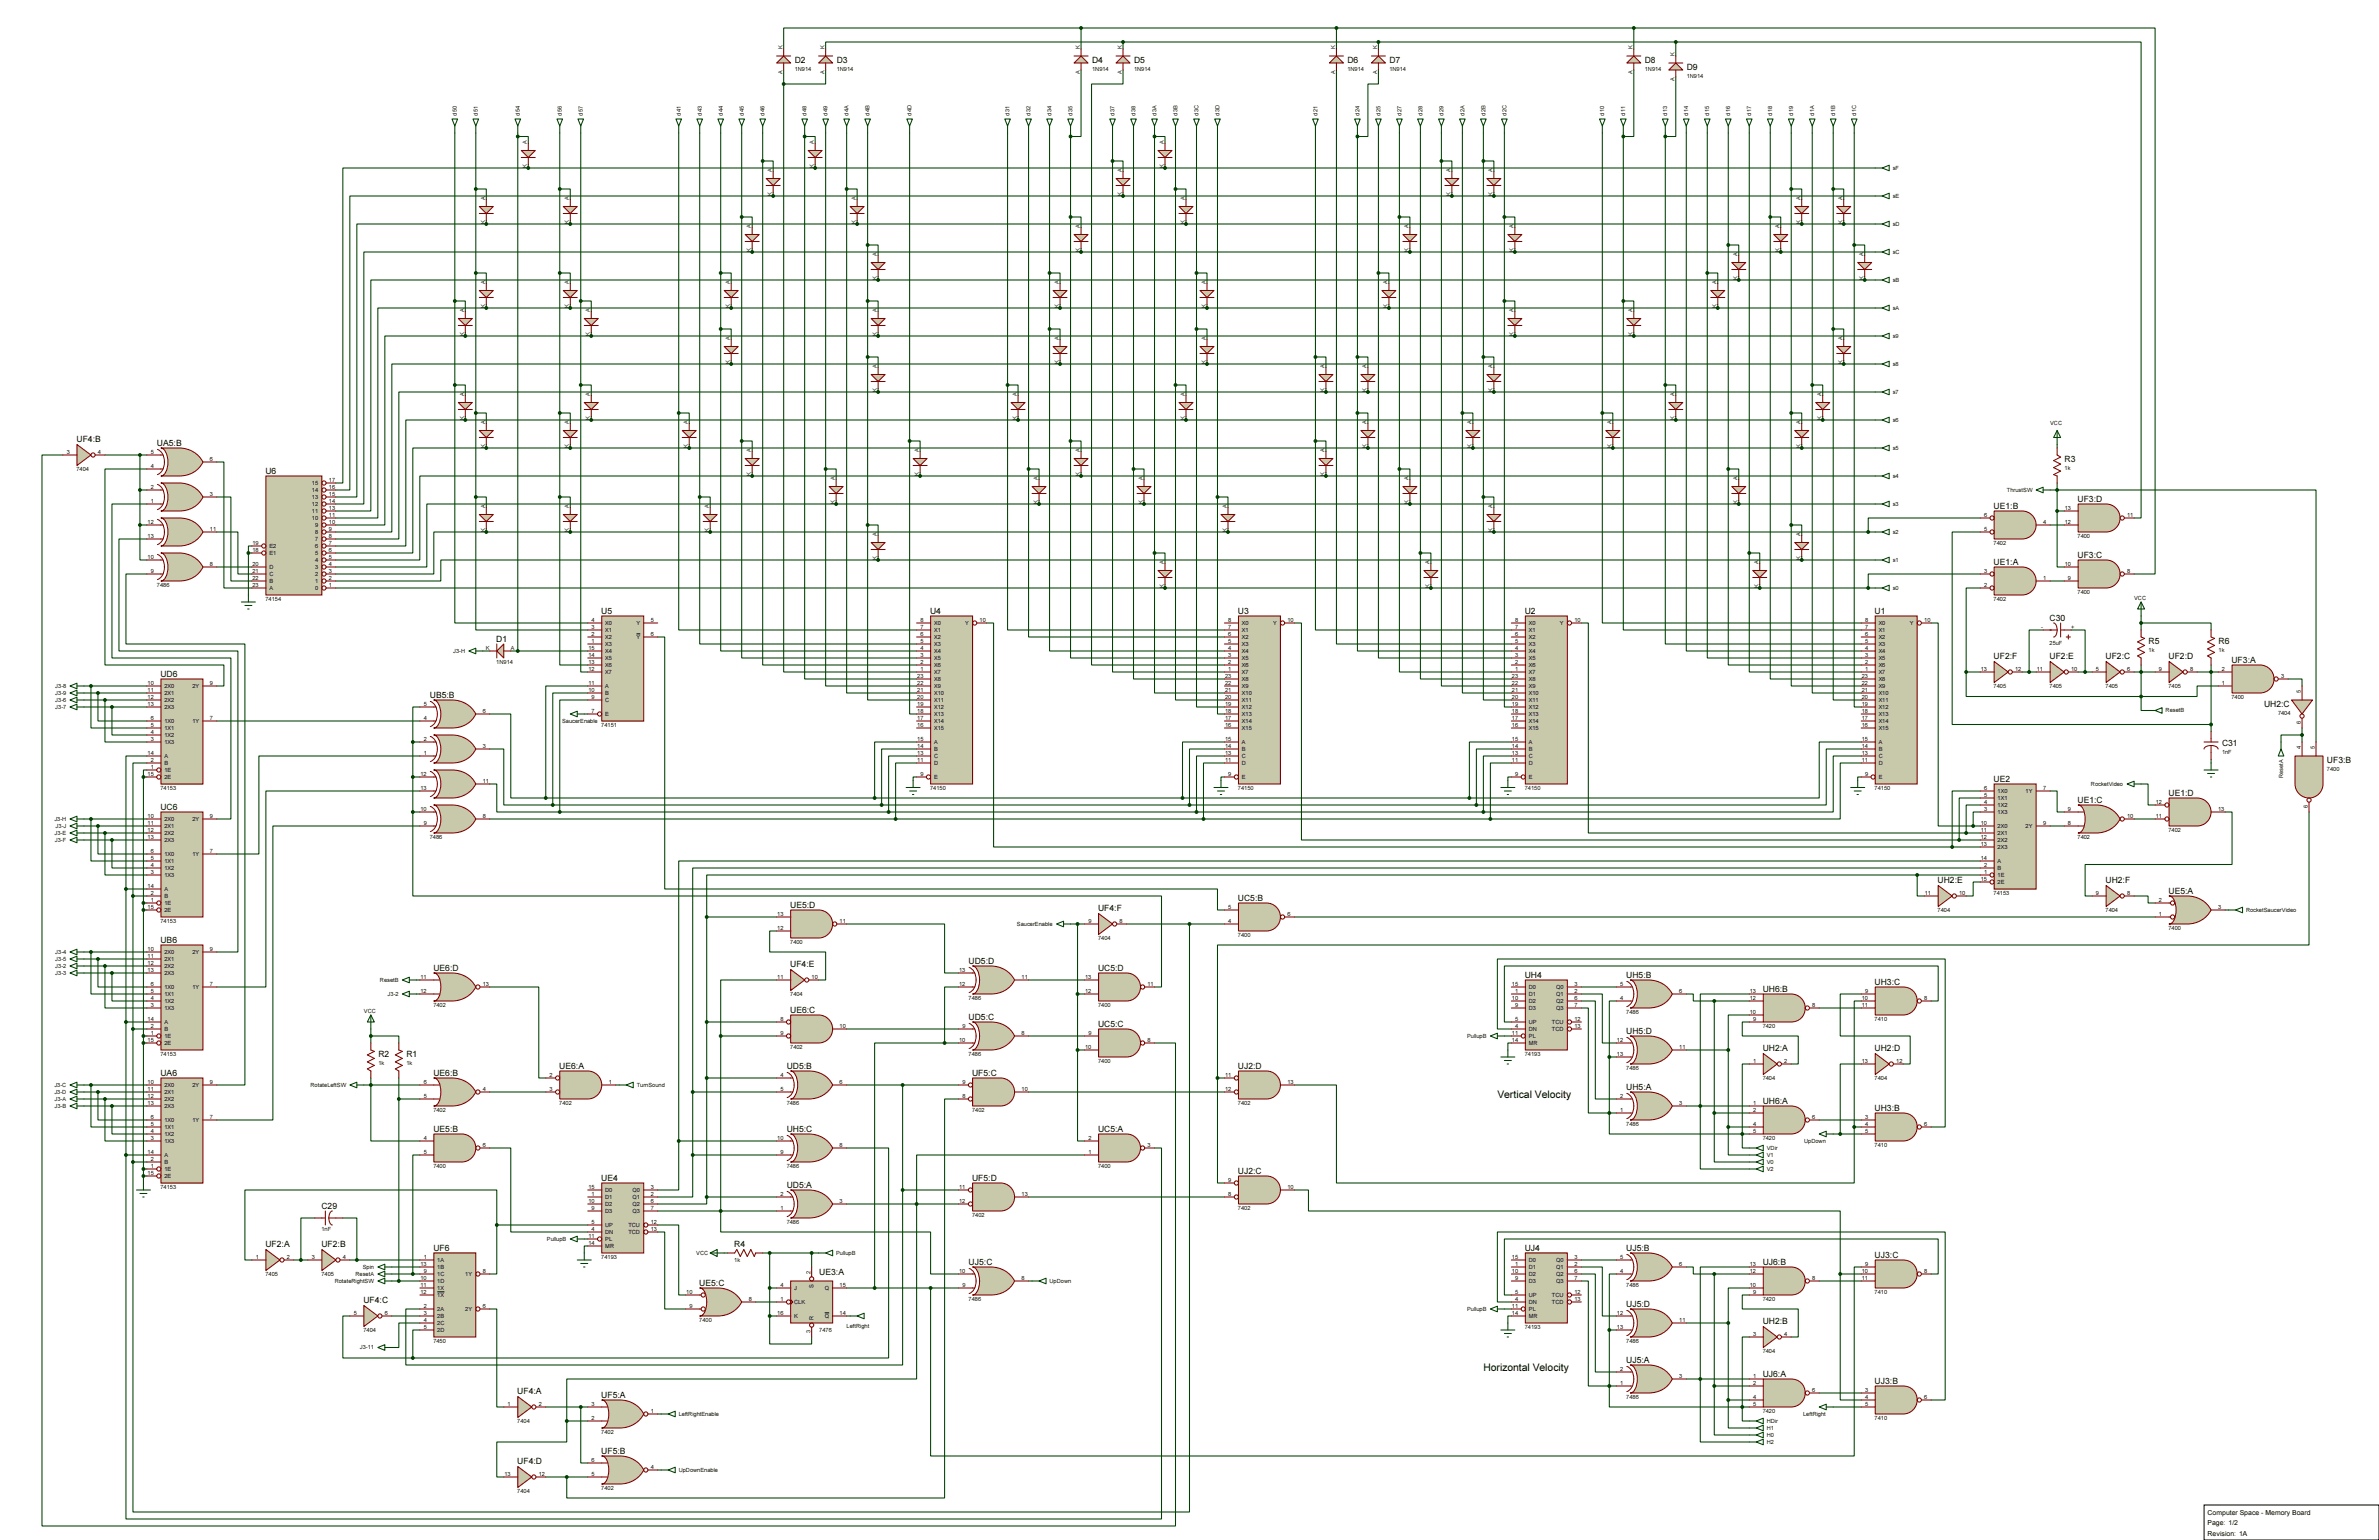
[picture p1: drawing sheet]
<svg xmlns="http://www.w3.org/2000/svg" width="864mm" height="559mm" viewBox="0 0 864 559" stroke-linecap="round" stroke-linejoin="round" font-family="sans-serif">
<defs><g id="words">
<g font-size="3.8">
<text x="543.6" y="398.4">Vertical Velocity</text>
<text x="538.5" y="497.4">Horizontal Velocity</text>
</g>
<g font-size="3.1">
<text x="288.5" y="23">D2</text>
<text x="303.7" y="23">D3</text>
<text x="396.5" y="23">D4</text>
<text x="411.7" y="23">D5</text>
<text x="489.1" y="23">D6</text>
<text x="504.4" y="23">D7</text>
<text x="597.1" y="23">D8</text>
<text x="612.3" y="25.5">D9</text>
<text x="27.8" y="160.4">UF4:B</text>
<text x="57" y="161.7">UA5:B</text>
<text x="749.5" y="167.8">R3</text>
<text x="96.4" y="171.9">U6</text>
<text x="723.7" y="184.6">UE1:B</text>
<text x="754.2" y="182">UF3:D</text>
<text x="754.2" y="202.4">UF3:C</text>
<text x="723.7" y="204.9">UE1:A</text>
<text x="218.3" y="222.7">U5</text>
<text x="337.7" y="222.7">U4</text>
<text x="449.4" y="222.7">U3</text>
<text x="553.5" y="222.7">U2</text>
<text x="680.5" y="222.7">U1</text>
<text x="744" y="225.2">C30</text>
<text x="180.2" y="232.8">D1</text>
<text x="779.9" y="233.8">R5</text>
<text x="805.3" y="233.8">R6</text>
<text x="723.7" y="239.2">UF2:F</text>
<text x="744" y="239.2">UF2:E</text>
<text x="764.3" y="239.2">UF2:C</text>
<text x="787.2" y="239.2">UF2:D</text>
<text x="58.3" y="245.5">UD6</text>
<text x="810" y="240.5">UF3:A</text>
<text x="156" y="253.2">UB5:B</text>
<text x="821.9" y="256.7">UH2:C</text>
<text x="806.6" y="270.6">C31</text>
<text x="844.7" y="277">UF3:B</text>
<text x="723.7" y="283.6">UE2</text>
<text x="58.3" y="293.8">UC6</text>
<text x="754.2" y="291.2">UE1:C</text>
<text x="787.2" y="288.7">UE1:D</text>
<text x="703.4" y="320.4">UH2:E</text>
<text x="764.3" y="320.4">UH2:F</text>
<text x="286.9" y="329.3">UE5:D</text>
<text x="449.4" y="326.8">UC5:B</text>
<text x="787.2" y="324.2">UE5:A</text>
<text x="398.6" y="330.6">UF4:F</text>
<text x="58.3" y="342">UB6</text>
<text x="157.3" y="352.2">UE6:D</text>
<text x="286.9" y="350.9">UF4:E</text>
<text x="351.6" y="349.6">UD5:D</text>
<text x="398.6" y="352.2">UC5:D</text>
<text x="553.5" y="354.7">UH4</text>
<text x="590.3" y="354.7">UH5:B</text>
<text x="639.9" y="359.8">UH6:B</text>
<text x="680.5" y="357.3">UH3:C</text>
<text x="286.9" y="367.4">UE6:C</text>
<text x="351.6" y="370">UD5:C</text>
<text x="398.6" y="372.5">UC5:C</text>
<text x="590.3" y="375">UH5:D</text>
<text x="137.4" y="383.6">R2</text>
<text x="147.5" y="383.6">R1</text>
<text x="639.9" y="381.4">UH2:A</text>
<text x="680.5" y="381.4">UH2:D</text>
<text x="203" y="387.7">UE6:A</text>
<text x="285.6" y="387.7">UD5:B</text>
<text x="449.4" y="387.7">UJ2:D</text>
<text x="58.3" y="390.3">UA6</text>
<text x="157.3" y="390.3">UE6:B</text>
<text x="352.9" y="390.3">UF5:C</text>
<text x="590.3" y="395.4">UH5:A</text>
<text x="639.9" y="400.4">UH6:A</text>
<text x="680.5" y="403">UH3:B</text>
<text x="157.3" y="410.6">UE5:B</text>
<text x="285.6" y="410.6">UH5:C</text>
<text x="398.6" y="410.6">UC5:A</text>
<text x="449.4" y="425.8">UJ2:C</text>
<text x="218.3" y="428.4">UE4</text>
<text x="285.6" y="430.9">UD5:A</text>
<text x="352.9" y="428.4">UF5:D</text>
<text x="116.7" y="438.5">C29</text>
<text x="96.4" y="452.5">UF2:A</text>
<text x="116.7" y="452.5">UF2:B</text>
<text x="157.3" y="453.8">UF6</text>
<text x="266.5" y="452.5">R4</text>
<text x="553.5" y="453.8">UJ4</text>
<text x="590.3" y="453.8">UJ5:B</text>
<text x="351.6" y="458.9">UJ5:C</text>
<text x="639.9" y="458.9">UJ6:B</text>
<text x="680.5" y="456.3">UJ3:C</text>
<text x="253.8" y="466.5">UE5:C</text>
<text x="297.4" y="462.7">UE3:A</text>
<text x="131.9" y="472.8">UF4:C</text>
<text x="590.3" y="474.1">UJ5:D</text>
<text x="639.9" y="480.4">UH2:B</text>
<text x="590.3" y="494.4">UJ5:A</text>
<text x="639.9" y="499.5">UJ6:A</text>
<text x="680.5" y="502">UJ3:B</text>
<text x="187.8" y="505.8">UF4:A</text>
<text x="218.3" y="507.1">UF5:A</text>
<text x="218.3" y="527.4">UF5:B</text>
<text x="187.8" y="531.2">UF4:D</text>
</g>
<g font-size="2.5">
<text x="801.4" y="549.7">Computer Space - Memory Board</text>
<text x="801.4" y="553.5">Page: 1/2</text>
<text x="801.4" y="557.3">Revision: 1A</text>
</g>
<g font-size="2.1">
<text x="284" y="17.8" transform="rotate(-90 284 17.8)">K</text>
<text x="299.3" y="17.8" transform="rotate(-90 299.3 17.8)">K</text>
<text x="392" y="17.8" transform="rotate(-90 392 17.8)">K</text>
<text x="407.2" y="17.8" transform="rotate(-90 407.2 17.8)">K</text>
<text x="484.7" y="17.8" transform="rotate(-90 484.7 17.8)">K</text>
<text x="499.9" y="17.8" transform="rotate(-90 499.9 17.8)">K</text>
<text x="592.6" y="17.8" transform="rotate(-90 592.6 17.8)">K</text>
<text x="607.9" y="20.3" transform="rotate(-90 607.9 20.3)">K</text>
<text x="284" y="26.8" transform="rotate(-90 284 26.8)">A</text>
<text x="288.5" y="25.9">1N914</text>
<text x="299.3" y="26.8" transform="rotate(-90 299.3 26.8)">A</text>
<text x="303.7" y="25.9">1N914</text>
<text x="392" y="26.8" transform="rotate(-90 392 26.8)">A</text>
<text x="396.5" y="25.9">1N914</text>
<text x="407.2" y="26.8" transform="rotate(-90 407.2 26.8)">A</text>
<text x="411.7" y="25.9">1N914</text>
<text x="484.7" y="26.8" transform="rotate(-90 484.7 26.8)">A</text>
<text x="489.1" y="25.9">1N914</text>
<text x="499.9" y="26.8" transform="rotate(-90 499.9 26.8)">A</text>
<text x="504.4" y="25.9">1N914</text>
<text x="592.6" y="26.8" transform="rotate(-90 592.6 26.8)">A</text>
<text x="597.1" y="25.9">1N914</text>
<text x="607.9" y="29.3" transform="rotate(-90 607.9 29.3)">A</text>
<text x="612.3" y="28.4">1N914</text>
<text x="165.8" y="41.9" transform="rotate(-90 165.8 41.9)">d50</text>
<text x="173.4" y="41.9" transform="rotate(-90 173.4 41.9)">d51</text>
<text x="188.7" y="41.9" transform="rotate(-90 188.7 41.9)">d54</text>
<text x="203.9" y="41.9" transform="rotate(-90 203.9 41.9)">d56</text>
<text x="211.5" y="41.9" transform="rotate(-90 211.5 41.9)">d57</text>
<text x="247.1" y="41.9" transform="rotate(-90 247.1 41.9)">d41</text>
<text x="254.7" y="41.9" transform="rotate(-90 254.7 41.9)">d43</text>
<text x="262.3" y="41.9" transform="rotate(-90 262.3 41.9)">d44</text>
<text x="270" y="41.9" transform="rotate(-90 270 41.9)">d45</text>
<text x="277.6" y="41.9" transform="rotate(-90 277.6 41.9)">d46</text>
<text x="292.8" y="41.9" transform="rotate(-90 292.8 41.9)">d48</text>
<text x="300.4" y="41.9" transform="rotate(-90 300.4 41.9)">d49</text>
<text x="308.1" y="41.9" transform="rotate(-90 308.1 41.9)">d4A</text>
<text x="315.7" y="41.9" transform="rotate(-90 315.7 41.9)">d4B</text>
<text x="330.9" y="41.9" transform="rotate(-90 330.9 41.9)">d4D</text>
<text x="366.5" y="41.9" transform="rotate(-90 366.5 41.9)">d31</text>
<text x="374.1" y="41.9" transform="rotate(-90 374.1 41.9)">d32</text>
<text x="381.7" y="41.9" transform="rotate(-90 381.7 41.9)">d34</text>
<text x="389.3" y="41.9" transform="rotate(-90 389.3 41.9)">d35</text>
<text x="404.6" y="41.9" transform="rotate(-90 404.6 41.9)">d37</text>
<text x="412.2" y="41.9" transform="rotate(-90 412.2 41.9)">d38</text>
<text x="419.8" y="41.9" transform="rotate(-90 419.8 41.9)">d3A</text>
<text x="427.4" y="41.9" transform="rotate(-90 427.4 41.9)">d3B</text>
<text x="435.1" y="41.9" transform="rotate(-90 435.1 41.9)">d3C</text>
<text x="442.7" y="41.9" transform="rotate(-90 442.7 41.9)">d3D</text>
<text x="478.2" y="41.9" transform="rotate(-90 478.2 41.9)">d21</text>
<text x="493.5" y="41.9" transform="rotate(-90 493.5 41.9)">d24</text>
<text x="501.1" y="41.9" transform="rotate(-90 501.1 41.9)">d25</text>
<text x="508.7" y="41.9" transform="rotate(-90 508.7 41.9)">d27</text>
<text x="516.3" y="41.9" transform="rotate(-90 516.3 41.9)">d28</text>
<text x="524" y="41.9" transform="rotate(-90 524 41.9)">d29</text>
<text x="531.6" y="41.9" transform="rotate(-90 531.6 41.9)">d2A</text>
<text x="539.2" y="41.9" transform="rotate(-90 539.2 41.9)">d2B</text>
<text x="546.8" y="41.9" transform="rotate(-90 546.8 41.9)">d2C</text>
<text x="582.4" y="41.9" transform="rotate(-90 582.4 41.9)">d10</text>
<text x="590" y="41.9" transform="rotate(-90 590 41.9)">d11</text>
<text x="605.2" y="41.9" transform="rotate(-90 605.2 41.9)">d13</text>
<text x="612.9" y="41.9" transform="rotate(-90 612.9 41.9)">d14</text>
<text x="620.5" y="41.9" transform="rotate(-90 620.5 41.9)">d15</text>
<text x="628.1" y="41.9" transform="rotate(-90 628.1 41.9)">d16</text>
<text x="635.7" y="41.9" transform="rotate(-90 635.7 41.9)">d17</text>
<text x="643.3" y="41.9" transform="rotate(-90 643.3 41.9)">d18</text>
<text x="651" y="41.9" transform="rotate(-90 651 41.9)">d19</text>
<text x="658.6" y="41.9" transform="rotate(-90 658.6 41.9)">d1A</text>
<text x="666.2" y="41.9" transform="rotate(-90 666.2 41.9)">d1B</text>
<text x="673.8" y="41.9" transform="rotate(-90 673.8 41.9)">d1C</text>
<text x="191.3" y="52.1" transform="rotate(-90 191.3 52.1)">A</text>
<text x="295.4" y="52.1" transform="rotate(-90 295.4 52.1)">A</text>
<text x="422.4" y="52.1" transform="rotate(-90 422.4 52.1)">A</text>
<text x="191.3" y="61.1" transform="rotate(-90 191.3 61.1)">K</text>
<text x="280.2" y="62.2" transform="rotate(-90 280.2 62.2)">A</text>
<text x="295.4" y="61.1" transform="rotate(-90 295.4 61.1)">K</text>
<text x="407.2" y="62.2" transform="rotate(-90 407.2 62.2)">A</text>
<text x="422.4" y="61.1" transform="rotate(-90 422.4 61.1)">K</text>
<text x="526.6" y="62.2" transform="rotate(-90 526.6 62.2)">A</text>
<text x="541.8" y="62.2" transform="rotate(-90 541.8 62.2)">A</text>
<text x="687.1" y="61.7">sF</text>
<text x="280.2" y="71.2" transform="rotate(-90 280.2 71.2)">K</text>
<text x="407.2" y="71.2" transform="rotate(-90 407.2 71.2)">K</text>
<text x="526.6" y="71.2" transform="rotate(-90 526.6 71.2)">K</text>
<text x="541.8" y="71.2" transform="rotate(-90 541.8 71.2)">K</text>
<text x="687.1" y="71.8">sE</text>
<text x="176.1" y="72.4" transform="rotate(-90 176.1 72.4)">A</text>
<text x="206.5" y="72.4" transform="rotate(-90 206.5 72.4)">A</text>
<text x="310.7" y="72.4" transform="rotate(-90 310.7 72.4)">A</text>
<text x="430.1" y="72.4" transform="rotate(-90 430.1 72.4)">A</text>
<text x="653.6" y="72.4" transform="rotate(-90 653.6 72.4)">A</text>
<text x="668.8" y="72.4" transform="rotate(-90 668.8 72.4)">A</text>
<text x="176.1" y="81.4" transform="rotate(-90 176.1 81.4)">K</text>
<text x="206.5" y="81.4" transform="rotate(-90 206.5 81.4)">K</text>
<text x="272.6" y="82.6" transform="rotate(-90 272.6 82.6)">A</text>
<text x="310.7" y="81.4" transform="rotate(-90 310.7 81.4)">K</text>
<text x="392" y="82.6" transform="rotate(-90 392 82.6)">A</text>
<text x="430.1" y="81.4" transform="rotate(-90 430.1 81.4)">K</text>
<text x="511.3" y="82.6" transform="rotate(-90 511.3 82.6)">A</text>
<text x="549.4" y="82.6" transform="rotate(-90 549.4 82.6)">A</text>
<text x="646" y="82.6" transform="rotate(-90 646 82.6)">A</text>
<text x="653.6" y="81.4" transform="rotate(-90 653.6 81.4)">K</text>
<text x="668.8" y="81.4" transform="rotate(-90 668.8 81.4)">K</text>
<text x="687.1" y="82">sD</text>
<text x="272.6" y="91.6" transform="rotate(-90 272.6 91.6)">K</text>
<text x="318.3" y="92.7" transform="rotate(-90 318.3 92.7)">A</text>
<text x="392" y="91.6" transform="rotate(-90 392 91.6)">K</text>
<text x="511.3" y="91.6" transform="rotate(-90 511.3 91.6)">K</text>
<text x="549.4" y="91.6" transform="rotate(-90 549.4 91.6)">K</text>
<text x="630.7" y="92.7" transform="rotate(-90 630.7 92.7)">A</text>
<text x="646" y="91.6" transform="rotate(-90 646 91.6)">K</text>
<text x="676.4" y="92.7" transform="rotate(-90 676.4 92.7)">A</text>
<text x="687.1" y="92.2">sC</text>
<text x="318.3" y="101.7" transform="rotate(-90 318.3 101.7)">K</text>
<text x="630.7" y="101.7" transform="rotate(-90 630.7 101.7)">K</text>
<text x="676.4" y="101.7" transform="rotate(-90 676.4 101.7)">K</text>
<text x="176.1" y="102.9" transform="rotate(-90 176.1 102.9)">A</text>
<text x="206.5" y="102.9" transform="rotate(-90 206.5 102.9)">A</text>
<text x="265" y="102.9" transform="rotate(-90 265 102.9)">A</text>
<text x="384.3" y="102.9" transform="rotate(-90 384.3 102.9)">A</text>
<text x="437.7" y="102.9" transform="rotate(-90 437.7 102.9)">A</text>
<text x="503.7" y="102.9" transform="rotate(-90 503.7 102.9)">A</text>
<text x="623.1" y="102.9" transform="rotate(-90 623.1 102.9)">A</text>
<text x="687.1" y="102.3">sB</text>
<text x="168.4" y="113" transform="rotate(-90 168.4 113)">A</text>
<text x="176.1" y="111.9" transform="rotate(-90 176.1 111.9)">K</text>
<text x="206.5" y="111.9" transform="rotate(-90 206.5 111.9)">K</text>
<text x="214.2" y="113" transform="rotate(-90 214.2 113)">A</text>
<text x="265" y="111.9" transform="rotate(-90 265 111.9)">K</text>
<text x="318.3" y="113" transform="rotate(-90 318.3 113)">A</text>
<text x="384.3" y="111.9" transform="rotate(-90 384.3 111.9)">K</text>
<text x="437.7" y="111.9" transform="rotate(-90 437.7 111.9)">K</text>
<text x="503.7" y="111.9" transform="rotate(-90 503.7 111.9)">K</text>
<text x="549.4" y="113" transform="rotate(-90 549.4 113)">A</text>
<text x="592.6" y="113" transform="rotate(-90 592.6 113)">A</text>
<text x="623.1" y="111.9" transform="rotate(-90 623.1 111.9)">K</text>
<text x="687.1" y="112.5">sA</text>
<text x="168.4" y="122" transform="rotate(-90 168.4 122)">K</text>
<text x="214.2" y="122" transform="rotate(-90 214.2 122)">K</text>
<text x="265" y="123.2" transform="rotate(-90 265 123.2)">A</text>
<text x="318.3" y="122" transform="rotate(-90 318.3 122)">K</text>
<text x="384.3" y="123.2" transform="rotate(-90 384.3 123.2)">A</text>
<text x="437.7" y="123.2" transform="rotate(-90 437.7 123.2)">A</text>
<text x="549.4" y="122" transform="rotate(-90 549.4 122)">K</text>
<text x="592.6" y="122" transform="rotate(-90 592.6 122)">K</text>
<text x="668.8" y="123.2" transform="rotate(-90 668.8 123.2)">A</text>
<text x="687.1" y="122.6">s9</text>
<text x="265" y="132.2" transform="rotate(-90 265 132.2)">K</text>
<text x="318.3" y="133.4" transform="rotate(-90 318.3 133.4)">A</text>
<text x="384.3" y="132.2" transform="rotate(-90 384.3 132.2)">K</text>
<text x="437.7" y="132.2" transform="rotate(-90 437.7 132.2)">K</text>
<text x="480.9" y="133.4" transform="rotate(-90 480.9 133.4)">A</text>
<text x="496.1" y="133.4" transform="rotate(-90 496.1 133.4)">A</text>
<text x="541.8" y="133.4" transform="rotate(-90 541.8 133.4)">A</text>
<text x="668.8" y="132.2" transform="rotate(-90 668.8 132.2)">K</text>
<text x="687.1" y="132.8">s8</text>
<text x="168.4" y="143.5" transform="rotate(-90 168.4 143.5)">A</text>
<text x="214.2" y="143.5" transform="rotate(-90 214.2 143.5)">A</text>
<text x="318.3" y="142.4" transform="rotate(-90 318.3 142.4)">K</text>
<text x="369.1" y="143.5" transform="rotate(-90 369.1 143.5)">A</text>
<text x="430.1" y="143.5" transform="rotate(-90 430.1 143.5)">A</text>
<text x="480.9" y="142.4" transform="rotate(-90 480.9 142.4)">K</text>
<text x="496.1" y="142.4" transform="rotate(-90 496.1 142.4)">K</text>
<text x="541.8" y="142.4" transform="rotate(-90 541.8 142.4)">K</text>
<text x="607.9" y="143.5" transform="rotate(-90 607.9 143.5)">A</text>
<text x="661.2" y="143.5" transform="rotate(-90 661.2 143.5)">A</text>
<text x="687.1" y="143">s7</text>
<text x="168.4" y="152.5" transform="rotate(-90 168.4 152.5)">K</text>
<text x="176.1" y="153.7" transform="rotate(-90 176.1 153.7)">A</text>
<text x="206.5" y="153.7" transform="rotate(-90 206.5 153.7)">A</text>
<text x="214.2" y="152.5" transform="rotate(-90 214.2 152.5)">K</text>
<text x="249.7" y="153.7" transform="rotate(-90 249.7 153.7)">A</text>
<text x="369.1" y="152.5" transform="rotate(-90 369.1 152.5)">K</text>
<text x="430.1" y="152.5" transform="rotate(-90 430.1 152.5)">K</text>
<text x="496.1" y="153.7" transform="rotate(-90 496.1 153.7)">A</text>
<text x="534.2" y="153.7" transform="rotate(-90 534.2 153.7)">A</text>
<text x="585" y="153.7" transform="rotate(-90 585 153.7)">A</text>
<text x="607.9" y="152.5" transform="rotate(-90 607.9 152.5)">K</text>
<text x="653.6" y="153.7" transform="rotate(-90 653.6 153.7)">A</text>
<text x="661.2" y="152.5" transform="rotate(-90 661.2 152.5)">K</text>
<text x="687.1" y="153.1">s6</text>
<text x="744.2" y="154.4">VCC</text>
<text x="24.3" y="164.7">3</text>
<text x="35.6" y="164.7">4</text>
<text x="54.7" y="164.7">5</text>
<text x="76.2" y="167.2">6</text>
<text x="176.1" y="162.7" transform="rotate(-90 176.1 162.7)">K</text>
<text x="206.5" y="162.7" transform="rotate(-90 206.5 162.7)">K</text>
<text x="249.7" y="162.7" transform="rotate(-90 249.7 162.7)">K</text>
<text x="272.6" y="163.8" transform="rotate(-90 272.6 163.8)">A</text>
<text x="333.5" y="163.8" transform="rotate(-90 333.5 163.8)">A</text>
<text x="392" y="163.8" transform="rotate(-90 392 163.8)">A</text>
<text x="480.9" y="163.8" transform="rotate(-90 480.9 163.8)">A</text>
<text x="496.1" y="162.7" transform="rotate(-90 496.1 162.7)">K</text>
<text x="534.2" y="162.7" transform="rotate(-90 534.2 162.7)">K</text>
<text x="585" y="162.7" transform="rotate(-90 585 162.7)">K</text>
<text x="653.6" y="162.7" transform="rotate(-90 653.6 162.7)">K</text>
<text x="687.1" y="163.3">s5</text>
<text x="27.8" y="171">7404</text>
<text x="54.7" y="169.8">4</text>
<text x="272.6" y="172.8" transform="rotate(-90 272.6 172.8)">K</text>
<text x="303.1" y="174" transform="rotate(-90 303.1 174)">A</text>
<text x="333.5" y="172.8" transform="rotate(-90 333.5 172.8)">K</text>
<text x="376.7" y="174" transform="rotate(-90 376.7 174)">A</text>
<text x="392" y="172.8" transform="rotate(-90 392 172.8)">K</text>
<text x="414.8" y="174" transform="rotate(-90 414.8 174)">A</text>
<text x="480.9" y="172.8" transform="rotate(-90 480.9 172.8)">K</text>
<text x="511.3" y="174" transform="rotate(-90 511.3 174)">A</text>
<text x="630.7" y="174" transform="rotate(-90 630.7 174)">A</text>
<text x="687.1" y="173.4">s4</text>
<text x="749.5" y="170.6">1k</text>
<text x="54.7" y="177.4">2</text>
<text x="76.2" y="179.9">3</text>
<text x="113.2" y="178.5">14</text>
<text x="113.2" y="176">15</text>
<text x="119.4" y="179.9">15</text>
<text x="119.4" y="177.4">16</text>
<text x="119.4" y="174.8">17</text>
<text x="728.6" y="178.5">ThrustSW</text>
<text x="54.7" y="182.5">1</text>
<text x="113.2" y="183.6">12</text>
<text x="113.2" y="181.1">13</text>
<text x="119.4" y="185">13</text>
<text x="119.4" y="182.5">14</text>
<text x="176.1" y="184.2" transform="rotate(-90 176.1 184.2)">A</text>
<text x="206.5" y="184.2" transform="rotate(-90 206.5 184.2)">A</text>
<text x="257.3" y="184.2" transform="rotate(-90 257.3 184.2)">A</text>
<text x="303.1" y="183" transform="rotate(-90 303.1 183)">K</text>
<text x="376.7" y="183" transform="rotate(-90 376.7 183)">K</text>
<text x="414.8" y="183" transform="rotate(-90 414.8 183)">K</text>
<text x="445.3" y="184.2" transform="rotate(-90 445.3 184.2)">A</text>
<text x="511.3" y="183" transform="rotate(-90 511.3 183)">K</text>
<text x="541.8" y="184.2" transform="rotate(-90 541.8 184.2)">A</text>
<text x="630.7" y="183" transform="rotate(-90 630.7 183)">K</text>
<text x="687.1" y="183.6">s3</text>
<text x="749.5" y="185">13</text>
<text x="53.6" y="190.1">12</text>
<text x="113.2" y="188.7">10</text>
<text x="113.2" y="186.1">11</text>
<text x="114.4" y="191.2">9</text>
<text x="119.4" y="187.5">11</text>
<text x="119.4" y="190.1">10</text>
<text x="720.2" y="187.5">6</text>
<text x="741.7" y="190.1">4</text>
<text x="749.5" y="190.1">12</text>
<text x="772.2" y="187.5">11</text>
<text x="53.6" y="195.2">13</text>
<text x="76.2" y="192.6">11</text>
<text x="91.7" y="197.7">19</text>
<text x="114.4" y="196.3">7</text>
<text x="114.4" y="193.8">8</text>
<text x="119.4" y="197.7">7</text>
<text x="119.4" y="195.2">8</text>
<text x="119.4" y="192.6">9</text>
<text x="176.1" y="193.2" transform="rotate(-90 176.1 193.2)">K</text>
<text x="206.5" y="193.2" transform="rotate(-90 206.5 193.2)">K</text>
<text x="257.3" y="193.2" transform="rotate(-90 257.3 193.2)">K</text>
<text x="318.3" y="194.3" transform="rotate(-90 318.3 194.3)">A</text>
<text x="445.3" y="193.2" transform="rotate(-90 445.3 193.2)">K</text>
<text x="541.8" y="193.2" transform="rotate(-90 541.8 193.2)">K</text>
<text x="653.6" y="194.3" transform="rotate(-90 653.6 194.3)">A</text>
<text x="687.1" y="193.8">s2</text>
<text x="720.2" y="192.6">5</text>
<text x="723.7" y="197.7">7402</text>
<text x="754.2" y="195.2">7400</text>
<text x="53.6" y="202.8">10</text>
<text x="91.7" y="200.2">18</text>
<text x="97.8" y="201.4">E1</text>
<text x="97.8" y="198.8">E2</text>
<text x="114.4" y="203.9">4</text>
<text x="114.4" y="201.4">5</text>
<text x="114.4" y="198.8">6</text>
<text x="119.4" y="202.8">5</text>
<text x="119.4" y="200.2">6</text>
<text x="318.3" y="203.3" transform="rotate(-90 318.3 203.3)">K</text>
<text x="653.6" y="203.3" transform="rotate(-90 653.6 203.3)">K</text>
<text x="687.1" y="203.9">s1</text>
<text x="54.7" y="207.9">9</text>
<text x="76.2" y="205.3">8</text>
<text x="91.7" y="207.9">21</text>
<text x="91.7" y="205.3">20</text>
<text x="97.8" y="209">C</text>
<text x="97.8" y="206.5">D</text>
<text x="114.4" y="209">2</text>
<text x="114.4" y="206.5">3</text>
<text x="119.4" y="207.9">3</text>
<text x="119.4" y="205.3">4</text>
<text x="422.4" y="204.5" transform="rotate(-90 422.4 204.5)">A</text>
<text x="519" y="204.5" transform="rotate(-90 519 204.5)">A</text>
<text x="638.3" y="204.5" transform="rotate(-90 638.3 204.5)">A</text>
<text x="720.2" y="207.9">3</text>
<text x="749.5" y="205.3">10</text>
<text x="772.2" y="207.9">8</text>
<text x="57" y="212.9">7486</text>
<text x="91.7" y="212.9">23</text>
<text x="91.7" y="210.4">22</text>
<text x="97.8" y="214.1">A</text>
<text x="97.8" y="211.5">B</text>
<text x="114.4" y="214.1">0</text>
<text x="114.4" y="211.5">1</text>
<text x="119.4" y="212.9">1</text>
<text x="119.4" y="210.4">2</text>
<text x="422.4" y="213.5" transform="rotate(-90 422.4 213.5)">K</text>
<text x="519" y="213.5" transform="rotate(-90 519 213.5)">K</text>
<text x="638.3" y="213.5" transform="rotate(-90 638.3 213.5)">K</text>
<text x="687.1" y="214.1">s0</text>
<text x="720.2" y="212.9">2</text>
<text x="741.7" y="210.4">1</text>
<text x="750.7" y="210.4">9</text>
<text x="754.2" y="215.5">7400</text>
<text x="96.4" y="218">74154</text>
<text x="723.7" y="218">7402</text>
<text x="774.7" y="217.9">VCC</text>
<text x="214.8" y="225.6">4</text>
<text x="219.7" y="226.8">X0</text>
<text x="231" y="226.8">Y</text>
<text x="236.2" y="225.6">5</text>
<text x="334.1" y="225.6">8</text>
<text x="339.1" y="226.8">X0</text>
<text x="350.4" y="226.8">Y</text>
<text x="355.6" y="225.6">10</text>
<text x="445.9" y="225.6">8</text>
<text x="450.8" y="226.8">X0</text>
<text x="462.2" y="226.8">Y</text>
<text x="467.4" y="225.6">10</text>
<text x="550" y="225.6">8</text>
<text x="555" y="226.8">X0</text>
<text x="566.3" y="226.8">Y</text>
<text x="571.5" y="225.6">10</text>
<text x="677" y="225.6">8</text>
<text x="682" y="226.8">X0</text>
<text x="693.3" y="226.8">Y</text>
<text x="698.5" y="225.6">10</text>
<text x="214.8" y="228.2">3</text>
<text x="214.8" y="230.7">2</text>
<text x="214.8" y="233.3">1</text>
<text x="219.7" y="229.3">X1</text>
<text x="219.7" y="231.9">X2</text>
<text x="231" y="231.9">Y</text>
<text x="236.2" y="230.7">6</text>
<text x="334.1" y="228.2">7</text>
<text x="334.1" y="230.7">6</text>
<text x="334.1" y="233.3">5</text>
<text x="339.1" y="229.3">X1</text>
<text x="339.1" y="231.9">X2</text>
<text x="445.9" y="228.2">7</text>
<text x="445.9" y="230.7">6</text>
<text x="445.9" y="233.3">5</text>
<text x="450.8" y="229.3">X1</text>
<text x="450.8" y="231.9">X2</text>
<text x="550" y="228.2">7</text>
<text x="550" y="230.7">6</text>
<text x="550" y="233.3">5</text>
<text x="555" y="229.3">X1</text>
<text x="555" y="231.9">X2</text>
<text x="677" y="228.2">7</text>
<text x="677" y="230.7">6</text>
<text x="677" y="233.3">5</text>
<text x="682" y="229.3">X1</text>
<text x="682" y="231.9">X2</text>
<text x="741" y="228.2">-</text>
<text x="751.8" y="228.2">+</text>
<text x="164.5" y="236.9">J3-H</text>
<text x="176.4" y="235.8">K</text>
<text x="185.4" y="235.8">A</text>
<text x="213.6" y="235.8">15</text>
<text x="213.6" y="238.3">14</text>
<text x="219.7" y="234.4">X3</text>
<text x="219.7" y="236.9">X4</text>
<text x="219.7" y="239.5">X5</text>
<text x="334.1" y="235.8">4</text>
<text x="334.1" y="238.3">3</text>
<text x="339.1" y="234.4">X3</text>
<text x="339.1" y="236.9">X4</text>
<text x="339.1" y="239.5">X5</text>
<text x="445.9" y="235.8">4</text>
<text x="445.9" y="238.3">3</text>
<text x="450.8" y="234.4">X3</text>
<text x="450.8" y="236.9">X4</text>
<text x="450.8" y="239.5">X5</text>
<text x="550" y="235.8">4</text>
<text x="550" y="238.3">3</text>
<text x="555" y="234.4">X3</text>
<text x="555" y="236.9">X4</text>
<text x="555" y="239.5">X5</text>
<text x="677" y="235.8">4</text>
<text x="677" y="238.3">3</text>
<text x="682" y="234.4">X3</text>
<text x="682" y="236.9">X4</text>
<text x="682" y="239.5">X5</text>
<text x="744" y="234">25uF</text>
<text x="779.9" y="236.7">1k</text>
<text x="805.3" y="236.7">1k</text>
<text x="180.2" y="240.9">1N914</text>
<text x="213.6" y="240.9">13</text>
<text x="213.6" y="243.4">12</text>
<text x="219.7" y="242">X6</text>
<text x="219.7" y="244.6">X7</text>
<text x="333" y="246">23</text>
<text x="334.1" y="240.9">2</text>
<text x="334.1" y="243.4">1</text>
<text x="339.1" y="242">X6</text>
<text x="339.1" y="244.6">X7</text>
<text x="444.7" y="246">23</text>
<text x="445.9" y="240.9">2</text>
<text x="445.9" y="243.4">1</text>
<text x="450.8" y="242">X6</text>
<text x="450.8" y="244.6">X7</text>
<text x="548.9" y="246">23</text>
<text x="550" y="240.9">2</text>
<text x="550" y="243.4">1</text>
<text x="555" y="242">X6</text>
<text x="555" y="244.6">X7</text>
<text x="675.9" y="246">23</text>
<text x="677" y="240.9">2</text>
<text x="677" y="243.4">1</text>
<text x="682" y="242">X6</text>
<text x="682" y="244.6">X7</text>
<text x="719" y="243.4">13</text>
<text x="731.5" y="243.4">12</text>
<text x="739.4" y="243.4">11</text>
<text x="751.8" y="243.4">10</text>
<text x="760.9" y="243.4">5</text>
<text x="772.2" y="243.4">6</text>
<text x="783.7" y="243.4">9</text>
<text x="795" y="243.4">8</text>
<text x="806.6" y="243.4">2</text>
<text x="828" y="246">3</text>
<text x="20.1" y="249.6">J3-8</text>
<text x="53.6" y="248.5">10</text>
<text x="53.6" y="251">11</text>
<text x="59.7" y="249.6">2X0</text>
<text x="69.8" y="249.6">2Y</text>
<text x="76.2" y="248.5">9</text>
<text x="213.6" y="248.5">11</text>
<text x="213.6" y="251">10</text>
<text x="219.7" y="249.6">A</text>
<text x="333" y="248.5">22</text>
<text x="333" y="251">21</text>
<text x="339.1" y="247.1">X8</text>
<text x="339.1" y="249.6">X9</text>
<text x="444.7" y="248.5">22</text>
<text x="444.7" y="251">21</text>
<text x="450.8" y="247.1">X8</text>
<text x="450.8" y="249.6">X9</text>
<text x="548.9" y="248.5">22</text>
<text x="548.9" y="251">21</text>
<text x="555" y="247.1">X8</text>
<text x="555" y="249.6">X9</text>
<text x="675.9" y="248.5">22</text>
<text x="675.9" y="251">21</text>
<text x="682" y="247.1">X8</text>
<text x="682" y="249.6">X9</text>
<text x="723.7" y="249.8">7405</text>
<text x="744" y="249.8">7405</text>
<text x="764.3" y="249.8">7405</text>
<text x="787.2" y="249.8">7405</text>
<text x="806.6" y="248.5">1</text>
<text x="835.2" y="251.5" transform="rotate(-90 835.2 251.5)">5</text>
<text x="20.1" y="252.2">J3-9</text>
<text x="20.1" y="254.7">J3-6</text>
<text x="20.1" y="257.3">J3-7</text>
<text x="53.6" y="253.6">12</text>
<text x="53.6" y="256.1">13</text>
<text x="59.7" y="252.2">2X1</text>
<text x="59.7" y="254.7">2X2</text>
<text x="59.7" y="257.3">2X3</text>
<text x="153.8" y="256.1">5</text>
<text x="214.8" y="253.6">9</text>
<text x="219.7" y="252.2">B</text>
<text x="219.7" y="254.7">C</text>
<text x="333" y="253.6">20</text>
<text x="333" y="256.1">19</text>
<text x="339.1" y="252.2">X10</text>
<text x="339.1" y="254.7">X11</text>
<text x="339.1" y="257.3">X12</text>
<text x="444.7" y="253.6">20</text>
<text x="444.7" y="256.1">19</text>
<text x="450.8" y="252.2">X10</text>
<text x="450.8" y="254.7">X11</text>
<text x="450.8" y="257.3">X12</text>
<text x="548.9" y="253.6">20</text>
<text x="548.9" y="256.1">19</text>
<text x="555" y="252.2">X10</text>
<text x="555" y="254.7">X11</text>
<text x="555" y="257.3">X12</text>
<text x="675.9" y="253.6">20</text>
<text x="675.9" y="256.1">19</text>
<text x="682" y="252.2">X10</text>
<text x="682" y="254.7">X11</text>
<text x="682" y="257.3">X12</text>
<text x="810" y="253.6">7400</text>
<text x="54.7" y="261.2">6</text>
<text x="54.7" y="263.7">5</text>
<text x="59.7" y="262.3">1X0</text>
<text x="69.8" y="262.3">1Y</text>
<text x="76.2" y="261.2">7</text>
<text x="153.8" y="261.2">4</text>
<text x="175.3" y="258.7">6</text>
<text x="204" y="262.3">SaucerEnable</text>
<text x="214.8" y="258.7">7</text>
<text x="218.3" y="263.7">74151</text>
<text x="219.7" y="259.8">E</text>
<text x="333" y="258.7">18</text>
<text x="333" y="261.2">17</text>
<text x="333" y="263.7">16</text>
<text x="339.1" y="259.8">X13</text>
<text x="339.1" y="262.3">X14</text>
<text x="444.7" y="258.7">18</text>
<text x="444.7" y="261.2">17</text>
<text x="444.7" y="263.7">16</text>
<text x="450.8" y="259.8">X13</text>
<text x="450.8" y="262.3">X14</text>
<text x="548.9" y="258.7">18</text>
<text x="548.9" y="261.2">17</text>
<text x="548.9" y="263.7">16</text>
<text x="555" y="259.8">X13</text>
<text x="555" y="262.3">X14</text>
<text x="675.9" y="258.7">18</text>
<text x="675.9" y="261.2">17</text>
<text x="675.9" y="263.7">16</text>
<text x="682" y="259.8">X13</text>
<text x="682" y="262.3">X14</text>
<text x="786.1" y="258.5">ResetB</text>
<text x="826.9" y="259.5">7404</text>
<text x="835.2" y="262.8" transform="rotate(-90 835.2 262.8)">6</text>
<text x="54.7" y="266.3">4</text>
<text x="54.7" y="268.8">3</text>
<text x="59.7" y="264.9">1X1</text>
<text x="59.7" y="267.4">1X2</text>
<text x="59.7" y="270">1X3</text>
<text x="153.8" y="268.8">2</text>
<text x="333" y="268.8">15</text>
<text x="339.1" y="264.9">X15</text>
<text x="339.1" y="270">A</text>
<text x="444.7" y="268.8">15</text>
<text x="450.8" y="264.9">X15</text>
<text x="450.8" y="270">A</text>
<text x="548.9" y="268.8">15</text>
<text x="555" y="264.9">X15</text>
<text x="555" y="270">A</text>
<text x="675.9" y="268.8">15</text>
<text x="682" y="264.9">X15</text>
<text x="682" y="270">A</text>
<text x="53.6" y="273.9">14</text>
<text x="59.7" y="275">A</text>
<text x="153.8" y="273.9">1</text>
<text x="175.3" y="271.4">3</text>
<text x="333" y="271.4">14</text>
<text x="333" y="273.9">13</text>
<text x="339.1" y="272.5">B</text>
<text x="339.1" y="275">C</text>
<text x="444.7" y="271.4">14</text>
<text x="444.7" y="273.9">13</text>
<text x="450.8" y="272.5">B</text>
<text x="450.8" y="275">C</text>
<text x="548.9" y="271.4">14</text>
<text x="548.9" y="273.9">13</text>
<text x="555" y="272.5">B</text>
<text x="555" y="275">C</text>
<text x="675.9" y="271.4">14</text>
<text x="675.9" y="273.9">13</text>
<text x="682" y="272.5">B</text>
<text x="682" y="275">C</text>
<text x="806.6" y="273.5">1nF</text>
<text x="835.2" y="271.8" transform="rotate(-90 835.2 271.8)">4</text>
<text x="840.3" y="271.8" transform="rotate(-90 840.3 271.8)">5</text>
<text x="53.6" y="281.5">15</text>
<text x="54.7" y="276.4">2</text>
<text x="54.7" y="279">1</text>
<text x="59.7" y="277.6">B</text>
<text x="59.7" y="280.1">1E</text>
<text x="152.6" y="281.5">12</text>
<text x="333" y="276.4">11</text>
<text x="334.1" y="281.5">9</text>
<text x="339.1" y="277.6">D</text>
<text x="444.7" y="276.4">11</text>
<text x="445.9" y="281.5">9</text>
<text x="450.8" y="277.6">D</text>
<text x="548.9" y="276.4">11</text>
<text x="550" y="281.5">9</text>
<text x="555" y="277.6">D</text>
<text x="675.9" y="276.4">11</text>
<text x="677" y="281.5">9</text>
<text x="682" y="277.6">D</text>
<text x="844.7" y="279.9">7400</text>
<text x="58.3" y="286.6">74153</text>
<text x="59.7" y="282.7">2E</text>
<text x="152.6" y="286.6">13</text>
<text x="175.3" y="284.1">11</text>
<text x="337.7" y="286.6">74150</text>
<text x="339.1" y="282.7">E</text>
<text x="449.4" y="286.6">74150</text>
<text x="450.8" y="282.7">E</text>
<text x="553.5" y="286.6">74150</text>
<text x="555" y="282.7">E</text>
<text x="680.5" y="286.6">74150</text>
<text x="682" y="282.7">E</text>
<text x="720.2" y="286.6">6</text>
<text x="725.2" y="287.7">1X0</text>
<text x="735.3" y="287.7">1Y</text>
<text x="741.7" y="286.6">7</text>
<text x="759" y="285.2">RocketVideo</text>
<text x="828.8" y="282.4" transform="rotate(-90 828.8 282.4)">ResetA</text>
<text x="720.2" y="289.1">5</text>
<text x="720.2" y="291.7">4</text>
<text x="725.2" y="290.3">1X1</text>
<text x="725.2" y="292.8">1X2</text>
<text x="782.5" y="291.7">12</text>
<text x="837.7" y="293.2" transform="rotate(-90 837.7 293.2)">6</text>
<text x="19.7" y="297.9">J3-H</text>
<text x="53.6" y="296.8">10</text>
<text x="53.6" y="299.3">11</text>
<text x="59.7" y="297.9">2X0</text>
<text x="69.8" y="297.9">2Y</text>
<text x="76.2" y="296.8">9</text>
<text x="152.6" y="294.2">10</text>
<text x="153.8" y="299.3">9</text>
<text x="175.3" y="296.8">8</text>
<text x="719" y="299.3">10</text>
<text x="720.2" y="294.2">3</text>
<text x="725.2" y="295.4">1X3</text>
<text x="741.7" y="299.3">9</text>
<text x="750.7" y="299.3">8</text>
<text x="750.7" y="294.2">9</text>
<text x="772.2" y="296.8">10</text>
<text x="782.5" y="296.8">11</text>
<text x="805.2" y="294.2">13</text>
<text x="19.8" y="303">J3-E</text>
<text x="19.9" y="305.5">J3-F</text>
<text x="20.2" y="300.4">J3-J</text>
<text x="53.6" y="301.8">12</text>
<text x="53.6" y="304.4">13</text>
<text x="59.7" y="300.4">2X1</text>
<text x="59.7" y="303">2X2</text>
<text x="59.7" y="305.5">2X3</text>
<text x="156" y="304.3">7486</text>
<text x="719" y="301.8">11</text>
<text x="719" y="304.4">12</text>
<text x="725.2" y="300.4">2X0</text>
<text x="725.2" y="303">2X1</text>
<text x="725.2" y="305.5">2X2</text>
<text x="735.3" y="300.4">2Y</text>
<text x="754.2" y="304.3">7402</text>
<text x="787.2" y="301.8">7402</text>
<text x="54.7" y="309.5">6</text>
<text x="54.7" y="312">5</text>
<text x="59.7" y="310.6">1X0</text>
<text x="69.8" y="310.6">1Y</text>
<text x="76.2" y="309.5">7</text>
<text x="719" y="306.9">13</text>
<text x="719" y="312">14</text>
<text x="725.2" y="308.1">2X3</text>
<text x="54.7" y="314.5">4</text>
<text x="54.7" y="317.1">3</text>
<text x="59.7" y="313.1">1X1</text>
<text x="59.7" y="315.7">1X2</text>
<text x="720.2" y="314.5">2</text>
<text x="720.2" y="317.1">1</text>
<text x="725.2" y="313.1">A</text>
<text x="725.2" y="315.7">B</text>
<text x="53.6" y="322.2">14</text>
<text x="59.7" y="318.2">1X3</text>
<text x="59.7" y="323.3">A</text>
<text x="719" y="319.6">15</text>
<text x="725.2" y="318.2">1E</text>
<text x="725.2" y="320.8">2E</text>
<text x="53.6" y="329.8">15</text>
<text x="54.7" y="324.7">2</text>
<text x="54.7" y="327.2">1</text>
<text x="59.7" y="325.8">B</text>
<text x="59.7" y="328.4">1E</text>
<text x="445.9" y="329.8">5</text>
<text x="698.7" y="324.7">11</text>
<text x="711.2" y="324.7">10</text>
<text x="723.7" y="324.7">74153</text>
<text x="760.9" y="324.7">9</text>
<text x="772.2" y="324.7">8</text>
<text x="783.7" y="327.2">2</text>
<text x="805.2" y="329.8">3</text>
<text x="58.3" y="334.8">74153</text>
<text x="59.7" y="330.9">2E</text>
<text x="282.2" y="332.3">13</text>
<text x="304.8" y="334.9">11</text>
<text x="369.1" y="336">SaucerEnable</text>
<text x="395.1" y="334.9">9</text>
<text x="406.4" y="334.9">8</text>
<text x="445.9" y="334.9">4</text>
<text x="467.4" y="332.3">6</text>
<text x="703.4" y="331">7404</text>
<text x="764.3" y="331">7404</text>
<text x="783.7" y="332.3">1</text>
<text x="815.3" y="330.9">RocketSaucerVideo</text>
<text x="282.2" y="337.4">12</text>
<text x="398.6" y="341.2">7404</text>
<text x="449.4" y="339.9">7400</text>
<text x="787.2" y="337.4">7400</text>
<text x="20.1" y="346.2">J3-4</text>
<text x="53.6" y="345">10</text>
<text x="53.6" y="347.6">11</text>
<text x="59.7" y="346.2">2X0</text>
<text x="69.8" y="346.2">2Y</text>
<text x="76.2" y="345">9</text>
<text x="286.9" y="342.4">7400</text>
<text x="20.1" y="348.7">J3-5</text>
<text x="20.1" y="351.2">J3-2</text>
<text x="20.1" y="353.8">J3-3</text>
<text x="53.6" y="350.1">12</text>
<text x="53.6" y="352.6">13</text>
<text x="59.7" y="348.7">2X1</text>
<text x="59.7" y="351.2">2X2</text>
<text x="59.7" y="353.8">2X3</text>
<text x="348.2" y="352.6">13</text>
<text x="54.7" y="357.7">6</text>
<text x="59.7" y="358.9">1X0</text>
<text x="69.8" y="358.9">1Y</text>
<text x="76.2" y="357.7">7</text>
<text x="137.9" y="356.3">ResetB</text>
<text x="152.6" y="355.2">11</text>
<text x="175.3" y="357.7">13</text>
<text x="282.2" y="355.2">11</text>
<text x="294.6" y="355.2">10</text>
<text x="348.2" y="357.7">12</text>
<text x="370.8" y="355.2">11</text>
<text x="393.9" y="355.2">13</text>
<text x="416.6" y="357.7">11</text>
<text x="548.9" y="357.7">15</text>
<text x="555" y="358.9">D0</text>
<text x="564.9" y="358.9">Q0</text>
<text x="571.5" y="357.7">3</text>
<text x="588.1" y="357.7">5</text>
<text x="54.7" y="360.3">5</text>
<text x="54.7" y="362.8">4</text>
<text x="54.7" y="365.3">3</text>
<text x="59.7" y="361.4">1X1</text>
<text x="59.7" y="363.9">1X2</text>
<text x="140.7" y="361.4">J3-2</text>
<text x="152.6" y="360.3">12</text>
<text x="157.3" y="365.3">7402</text>
<text x="286.9" y="361.5">7404</text>
<text x="351.6" y="362.8">7486</text>
<text x="393.9" y="360.3">12</text>
<text x="398.6" y="365.3">7400</text>
<text x="548.9" y="362.8">10</text>
<text x="550" y="360.3">1</text>
<text x="550" y="365.3">9</text>
<text x="555" y="361.4">D1</text>
<text x="555" y="363.9">D2</text>
<text x="564.9" y="361.4">Q1</text>
<text x="564.9" y="363.9">Q2</text>
<text x="571.5" y="360.3">2</text>
<text x="571.5" y="362.8">6</text>
<text x="571.5" y="365.3">7</text>
<text x="588.1" y="362.8">4</text>
<text x="609.6" y="360.3">6</text>
<text x="635.2" y="362.8">12</text>
<text x="635.2" y="360.3">13</text>
<text x="657.9" y="365.3">8</text>
<text x="675.9" y="362.8">10</text>
<text x="675.9" y="365.3">11</text>
<text x="677" y="360.3">9</text>
<text x="698.5" y="362.8">8</text>
<text x="53.6" y="370.4">14</text>
<text x="59.7" y="366.5">1X3</text>
<text x="59.7" y="371.6">A</text>
<text x="132.1" y="367.7">VCC</text>
<text x="283.3" y="370.4">8</text>
<text x="550" y="370.4">5</text>
<text x="555" y="366.5">D3</text>
<text x="555" y="371.6">UP</text>
<text x="563.4" y="371.6">TCU</text>
<text x="564.9" y="366.5">Q3</text>
<text x="571.5" y="370.4">12</text>
<text x="590.3" y="367.8">7486</text>
<text x="635.2" y="367.9">10</text>
<text x="636.4" y="370.4">9</text>
<text x="680.5" y="370.4">7410</text>
<text x="54.7" y="373">2</text>
<text x="54.7" y="375.5">1</text>
<text x="59.7" y="374.1">B</text>
<text x="59.7" y="376.6">1E</text>
<text x="283.3" y="375.5">9</text>
<text x="304.8" y="373">10</text>
<text x="349.4" y="373">9</text>
<text x="370.8" y="375.5">8</text>
<text x="395.1" y="375.5">9</text>
<text x="532.6" y="376.6">PullupB</text>
<text x="548.9" y="375.5">11</text>
<text x="550" y="373">4</text>
<text x="555" y="374.1">DN</text>
<text x="555" y="376.6">PL</text>
<text x="563.4" y="374.1">TCD</text>
<text x="571.5" y="373">13</text>
<text x="639.9" y="372.9">7420</text>
<text x="53.6" y="378">15</text>
<text x="58.3" y="383.1">74153</text>
<text x="59.7" y="379.2">2E</text>
<text x="286.9" y="380.5">7402</text>
<text x="348.2" y="378">10</text>
<text x="351.6" y="383.1">7486</text>
<text x="393.9" y="380.6">10</text>
<text x="416.6" y="378">8</text>
<text x="548.9" y="378">14</text>
<text x="553.5" y="383.1">74193</text>
<text x="555" y="379.2">MR</text>
<text x="587" y="378">12</text>
<text x="587" y="383.1">13</text>
<text x="609.6" y="380.6">11</text>
<text x="137.4" y="386.5">1k</text>
<text x="147.5" y="386.5">1k</text>
<text x="398.6" y="385.6">7400</text>
<text x="590.3" y="388.2">7486</text>
<text x="636.4" y="385.7">1</text>
<text x="647.7" y="385.7">2</text>
<text x="675.9" y="385.7">13</text>
<text x="688.3" y="385.7">12</text>
<text x="19.7" y="394.4">J3-C</text>
<text x="53.6" y="393.3">10</text>
<text x="53.6" y="395.8">11</text>
<text x="59.7" y="394.4">2X0</text>
<text x="69.8" y="394.4">2Y</text>
<text x="76.2" y="393.3">9</text>
<text x="112.7" y="394.4">RotateLeftSW</text>
<text x="153.8" y="393.3">6</text>
<text x="175.3" y="395.8">4</text>
<text x="199.5" y="390.7">2</text>
<text x="199.5" y="395.8">3</text>
<text x="221" y="393.3">1</text>
<text x="231.1" y="394.4">TurnSound</text>
<text x="283.3" y="390.7">4</text>
<text x="283.3" y="395.8">5</text>
<text x="304.8" y="393.3">6</text>
<text x="349.4" y="393.3">9</text>
<text x="370.8" y="395.8">10</text>
<text x="444.7" y="390.7">11</text>
<text x="444.7" y="395.8">12</text>
<text x="467.4" y="393.3">13</text>
<text x="639.9" y="392">7404</text>
<text x="680.5" y="392">7404</text>
<text x="19.7" y="397">J3-D</text>
<text x="19.8" y="399.5">J3-A</text>
<text x="53.6" y="398.4">12</text>
<text x="53.6" y="400.9">13</text>
<text x="59.7" y="397">2X1</text>
<text x="59.7" y="399.5">2X2</text>
<text x="153.8" y="398.4">5</text>
<text x="203" y="400.9">7402</text>
<text x="285.6" y="400.9">7486</text>
<text x="349.4" y="398.4">8</text>
<text x="449.4" y="400.9">7402</text>
<text x="588.1" y="398.4">2</text>
<text x="609.6" y="400.9">3</text>
<text x="636.4" y="400.9">1</text>
<text x="19.8" y="402">J3-B</text>
<text x="54.7" y="406">6</text>
<text x="59.7" y="407.1">1X0</text>
<text x="59.7" y="402">2X3</text>
<text x="69.8" y="407.1">1Y</text>
<text x="76.2" y="406">7</text>
<text x="157.3" y="403.4">7402</text>
<text x="352.9" y="403.4">7402</text>
<text x="588.1" y="403.4">1</text>
<text x="636.4" y="403.4">2</text>
<text x="657.9" y="406">6</text>
<text x="677" y="406">3</text>
<text x="54.7" y="408.5">5</text>
<text x="54.7" y="411.1">4</text>
<text x="54.7" y="413.6">3</text>
<text x="59.7" y="409.7">1X1</text>
<text x="59.7" y="412.2">1X2</text>
<text x="153.8" y="413.6">4</text>
<text x="282.2" y="413.6">10</text>
<text x="395.1" y="413.6">2</text>
<text x="590.3" y="408.5">7486</text>
<text x="636.4" y="408.5">4</text>
<text x="636.4" y="411.1">5</text>
<text x="639.9" y="413.6">7420</text>
<text x="677" y="408.5">4</text>
<text x="677" y="411.1">5</text>
<text x="698.5" y="408.5">6</text>
<text x="53.6" y="418.7">14</text>
<text x="59.7" y="414.7">1X3</text>
<text x="59.7" y="419.8">A</text>
<text x="153.8" y="418.7">5</text>
<text x="175.3" y="416.1">6</text>
<text x="283.3" y="418.7">9</text>
<text x="304.8" y="416.1">8</text>
<text x="395.1" y="418.7">1</text>
<text x="416.6" y="416.1">3</text>
<text x="641.3" y="417.3">VDir</text>
<text x="641.3" y="419.8">V1</text>
<text x="654.9" y="414.7">UpDown</text>
<text x="680.5" y="416.1">7410</text>
<text x="54.7" y="421.2">2</text>
<text x="54.7" y="423.8">1</text>
<text x="59.7" y="422.4">B</text>
<text x="59.7" y="424.9">1E</text>
<text x="157.3" y="423.7">7400</text>
<text x="285.6" y="423.7">7486</text>
<text x="398.6" y="423.7">7400</text>
<text x="641.3" y="422.4">V0</text>
<text x="641.3" y="424.9">V2</text>
<text x="53.6" y="426.3">15</text>
<text x="58.3" y="431.3">74153</text>
<text x="59.7" y="427.4">2E</text>
<text x="213.6" y="431.4">15</text>
<text x="236.2" y="431.4">3</text>
<text x="348.2" y="431.4">11</text>
<text x="445.9" y="428.8">9</text>
<text x="467.4" y="431.4">10</text>
<text x="213.6" y="436.5">10</text>
<text x="214.8" y="433.9">1</text>
<text x="219.7" y="432.5">D0</text>
<text x="219.7" y="435.1">D1</text>
<text x="219.7" y="437.6">D2</text>
<text x="229.6" y="432.5">Q0</text>
<text x="229.6" y="435.1">Q1</text>
<text x="229.6" y="437.6">Q2</text>
<text x="236.2" y="433.9">2</text>
<text x="236.2" y="436.5">6</text>
<text x="283.3" y="433.9">2</text>
<text x="304.8" y="436.5">3</text>
<text x="348.2" y="436.5">12</text>
<text x="370.8" y="433.9">13</text>
<text x="445.9" y="433.9">8</text>
<text x="214.8" y="439">9</text>
<text x="219.7" y="440.1">D3</text>
<text x="229.6" y="440.1">Q3</text>
<text x="236.2" y="439">7</text>
<text x="283.3" y="439">1</text>
<text x="352.9" y="441.5">7402</text>
<text x="449.4" y="439">7402</text>
<text x="116.7" y="446.6">1nF</text>
<text x="213.6" y="449.2">11</text>
<text x="214.8" y="444.1">5</text>
<text x="214.8" y="446.6">4</text>
<text x="219.7" y="445.2">UP</text>
<text x="219.7" y="447.8">DN</text>
<text x="228.1" y="445.2">TCU</text>
<text x="228.1" y="447.8">TCD</text>
<text x="236.2" y="444.1">12</text>
<text x="236.2" y="446.6">13</text>
<text x="285.6" y="444">7486</text>
<text x="198.5" y="450.3">PullupB</text>
<text x="213.6" y="451.7">14</text>
<text x="219.7" y="450.3">PL</text>
<text x="219.7" y="452.8">MR</text>
<text x="252.7" y="455.4">VCC</text>
<text x="303.5" y="455.4">PullupB</text>
<text x="92.8" y="456.8">1</text>
<text x="104.1" y="456.8">2</text>
<text x="113.2" y="456.8">3</text>
<text x="124.5" y="456.8">4</text>
<text x="131.7" y="460.5">Spin</text>
<text x="152.6" y="459.3">13</text>
<text x="153.8" y="456.8">1</text>
<text x="153.8" y="461.9">9</text>
<text x="158.7" y="457.9">1A</text>
<text x="158.7" y="460.5">1B</text>
<text x="175.3" y="461.9">8</text>
<text x="218.3" y="456.7">74193</text>
<text x="266.5" y="458">1k</text>
<text x="348.2" y="461.9">10</text>
<text x="548.9" y="456.8">15</text>
<text x="548.9" y="461.9">10</text>
<text x="550" y="459.3">1</text>
<text x="555" y="457.9">D0</text>
<text x="555" y="460.5">D1</text>
<text x="564.9" y="457.9">Q0</text>
<text x="564.9" y="460.5">Q1</text>
<text x="571.5" y="456.8">3</text>
<text x="571.5" y="459.3">2</text>
<text x="571.5" y="461.9">6</text>
<text x="588.1" y="461.9">4</text>
<text x="588.1" y="456.8">5</text>
<text x="609.6" y="459.3">6</text>
<text x="635.2" y="461.9">12</text>
<text x="635.2" y="459.3">13</text>
<text x="675.9" y="461.9">10</text>
<text x="677" y="459.3">9</text>
<text x="698.5" y="461.9">8</text>
<text x="96.4" y="463.1">7405</text>
<text x="116.7" y="463.1">7405</text>
<text x="121.5" y="465.5">RotateRightSW</text>
<text x="129" y="463">ResetA</text>
<text x="152.6" y="464.4">10</text>
<text x="152.6" y="466.9">11</text>
<text x="158.7" y="463">1C</text>
<text x="158.7" y="465.5">1D</text>
<text x="168.9" y="463">1Y</text>
<text x="283.3" y="466.9">4</text>
<text x="294.2" y="462.3" transform="rotate(-90 294.2 462.3)">2</text>
<text x="295.4" y="467.5" transform="rotate(-90 295.4 467.5)">S</text>
<text x="304.8" y="466.9">15</text>
<text x="349.4" y="466.9">9</text>
<text x="370.8" y="464.4">8</text>
<text x="381" y="465.5">UpDown</text>
<text x="550" y="464.4">9</text>
<text x="555" y="463">D2</text>
<text x="555" y="465.5">D3</text>
<text x="564.9" y="463">Q2</text>
<text x="564.9" y="465.5">Q3</text>
<text x="571.5" y="464.4">7</text>
<text x="590.3" y="466.9">7486</text>
<text x="635.2" y="466.9">10</text>
<text x="657.9" y="464.4">8</text>
<text x="675.9" y="464.4">11</text>
<text x="152.6" y="469.5">12</text>
<text x="158.7" y="468.1">1X</text>
<text x="158.7" y="470.6">1X</text>
<text x="249.1" y="469.5">10</text>
<text x="271.8" y="472">8</text>
<text x="283.3" y="472">1</text>
<text x="288.3" y="468.1">J</text>
<text x="288.3" y="473.2">CLK</text>
<text x="299.4" y="468.1">Q</text>
<text x="351.6" y="472">7486</text>
<text x="550" y="469.5">5</text>
<text x="550" y="472">4</text>
<text x="555" y="470.6">UP</text>
<text x="555" y="473.2">DN</text>
<text x="563.4" y="470.6">TCU</text>
<text x="563.4" y="473.2">TCD</text>
<text x="571.5" y="469.5">12</text>
<text x="571.5" y="472">13</text>
<text x="636.4" y="469.5">9</text>
<text x="639.9" y="472">7420</text>
<text x="680.5" y="469.4">7410</text>
<text x="128.4" y="477.1">5</text>
<text x="139.7" y="477.1">6</text>
<text x="153.8" y="474.6">2</text>
<text x="153.8" y="477.1">3</text>
<text x="153.8" y="479.6">4</text>
<text x="158.7" y="475.7">2A</text>
<text x="158.7" y="478.2">2B</text>
<text x="168.9" y="475.7">2Y</text>
<text x="175.3" y="474.6">6</text>
<text x="250.3" y="474.6">9</text>
<text x="253.8" y="479.6">7400</text>
<text x="282.2" y="477.1">16</text>
<text x="288.3" y="478.2">K</text>
<text x="295.4" y="478.8" transform="rotate(-90 295.4 478.8)">R</text>
<text x="299.4" y="478.2">Q</text>
<text x="304.8" y="477.1">14</text>
<text x="532.6" y="475.7">PullupB</text>
<text x="548.9" y="474.6">11</text>
<text x="548.9" y="477.1">14</text>
<text x="555" y="475.7">PL</text>
<text x="555" y="478.2">MR</text>
<text x="587" y="477.1">12</text>
<text x="609.6" y="479.6">11</text>
<text x="131.9" y="483.4">7404</text>
<text x="153.8" y="482.2">5</text>
<text x="158.7" y="480.8">2C</text>
<text x="158.7" y="483.3">2D</text>
<text x="294.2" y="483.7" transform="rotate(-90 294.2 483.7)">3</text>
<text x="297.4" y="483.4">7476</text>
<text x="307.3" y="482">LeftRight</text>
<text x="553.5" y="482.1">74193</text>
<text x="587" y="482.2">13</text>
<text x="636.4" y="484.7">3</text>
<text x="647.7" y="484.7">4</text>
<text x="130.6" y="489.7">J3-11</text>
<text x="157.3" y="487.2">7450</text>
<text x="590.3" y="487.2">7486</text>
<text x="639.9" y="491">7404</text>
<text x="588.1" y="497.4">2</text>
<text x="588.1" y="502.5">1</text>
<text x="609.6" y="500">3</text>
<text x="636.4" y="500">1</text>
<text x="636.4" y="502.5">2</text>
<text x="590.3" y="507.5">7486</text>
<text x="636.4" y="507.6">4</text>
<text x="657.9" y="505">6</text>
<text x="677" y="505">3</text>
<text x="677" y="507.6">4</text>
<text x="698.5" y="507.6">6</text>
<text x="184.3" y="510.1">1</text>
<text x="195.6" y="510.1">2</text>
<text x="214.8" y="515.2">2</text>
<text x="214.8" y="510.1">3</text>
<text x="236.2" y="512.7">1</text>
<text x="246.4" y="513.8">LeftRightEnable</text>
<text x="636.4" y="510.1">5</text>
<text x="639.9" y="512.6">7420</text>
<text x="654.6" y="513.8">LeftRight</text>
<text x="677" y="510.1">5</text>
<text x="680.5" y="515.2">7410</text>
<text x="187.8" y="516.4">7404</text>
<text x="218.3" y="520.2">7402</text>
<text x="641.3" y="516.3">HDir</text>
<text x="641.3" y="518.9">H1</text>
<text x="641.3" y="521.4">H0</text>
<text x="641.3" y="524">H2</text>
<text x="214.8" y="530.4">6</text>
<text x="236.2" y="533">4</text>
<text x="183.1" y="535.5">13</text>
<text x="195.6" y="535.5">12</text>
<text x="214.8" y="535.5">5</text>
<text x="246.4" y="534.1">UpDownEnable</text>
<text x="187.8" y="541.8">7404</text>
<text x="218.3" y="540.6">7402</text>
</g>
</g></defs>
<g fill="none" stroke="#004000" stroke-width=".38">
<path d="M392.4 10.2h-107.9v7.6M392.4 10.2v7.6M392.4 10.2h200.7M407.7 15.2h-108v2.6M407.7 15.2v2.6M407.7 15.2h200.6M485.1 10.2v7.6M500.4 15.2v2.6M593.1 10.2h189.2v198.1h-7.6M593.1 10.2v7.6M608.3 15.2h168.9v172.8h-2.5M608.3 15.2v5.1"/>
<path d="M284.5 30.5v213.3h48.2M284.5 25.4v5.1M299.7 25.4v5.1h-15.2M392.4 25.4v24.1h-3.8M407.7 25.4v5.1h-11.5v210.8h48.3M485.1 25.4v208.3h63.5M500.4 25.4v5.1h-3.8v19h-3.8M593.1 25.4v24.1h-3.8M608.3 27.9v21.6h-3.8M165.1 48.3v91.4M172.7 48.3v132M188 49.5h3.8v2.6"/>
<path d="M188 48.3v187.9M191.8 59.7v1.3M203.2 48.3v132M210.8 48.3v91.4M246.4 48.3v101.6M254 48.3v132M261.6 48.3v71.1M269.2 48.3v111.7M276.9 58.4v182.9h55.8M276.9 58.4h3.8v3.8M276.9 48.3v10.1M292.1 49.5v196.9h40.6"/>
<path d="M292.1 49.5h3.8v2.6M292.1 48.3v1.2M295.9 59.7v1.3M299.7 48.3v121.9M307.3 48.3v20.3M315 48.3v142.2M330.2 48.3v111.7M365.8 48.3v91.4M373.4 48.3v121.9M381 48.3v71.1M388.6 48.3v111.7M403.9 58.4v185.4h40.6"/>
<path d="M403.9 58.4h3.8v3.8M403.9 48.3v10.1M411.5 48.3v121.9M419.1 49.5h3.8v2.6M419.1 48.3v152.4M422.9 59.7v1.3M426.7 48.3v91.4M434.3 48.3v71.1M442 48.3v132M477.5 48.3v111.7M492.8 48.3v101.6M500.4 48.3v50.8"/>
<path d="M508 48.3v121.9M515.6 48.3v152.4M523.2 58.4v190.5h25.4M523.2 58.4h3.8v3.8M523.2 48.3v10.1M530.9 48.3v101.6M538.5 58.4h3.8v3.8M538.5 48.3v132M546.1 48.3v60.9M581.7 48.3v101.6M589.3 48.3v60.9M604.5 48.3v91.4"/>
<path d="M612.1 48.3v187.9h63.5M619.8 48.3v50.8M627.4 48.3v121.9M635 48.3v152.4M642.6 48.3v30.4M650.2 48.3v142.2M657.9 48.3v91.4M665.5 48.3v71.1M673.1 48.3v40.6M172.7 68.6h3.8v3.8M191.8 61h-67.3v114.3h-2.6M191.8 61h488.9"/>
<path d="M203.2 68.6h3.8v3.8M269.2 78.7h3.8v3.9M280.7 71.1h-153.7v106.7h-5.1M280.7 69.9v1.2M280.7 71.1h400M307.3 68.6v182.9h25.4M307.3 68.6h3.8v3.8M388.6 78.7h3.8v3.9M407.7 69.9v1.2M426.7 68.6h3.8v3.8M508 78.7h3.8v3.9M527 69.9v1.2"/>
<path d="M542.3 69.9v1.2M546.1 78.7h3.8v3.9M642.6 78.7v167.7h33M642.6 78.7h3.8v3.9M650.2 68.6h3.9v3.8M665.5 68.6h3.8v3.8M172.7 99.1h3.8v3.8M176.5 81.3h-47v99h-7.6M176.5 81.3h504.2M176.5 80v1.3M203.2 99.1h3.8v3.8M207 80v1.3"/>
<path d="M261.6 99.1h3.8v3.8M273 91.4h-140.9v91.5h-10.2M273 90.2v1.2M273 91.4h407.7M311.1 80v1.3M315 88.9h3.8v3.8M381 99.1h3.8v3.8M392.4 90.2v1.2M430.5 80v1.3M434.3 99.1h3.8v3.8M500.4 99.1v139.7h48.2M500.4 99.1h3.8v3.8"/>
<path d="M511.8 90.2v1.2M549.9 90.2v1.2M619.8 99.1v139.7h55.8M619.8 99.1h3.8v3.8M627.4 88.9h3.8v3.8M646.4 90.2v1.2M654.1 80v1.3M669.3 80v1.3M673.1 88.9v167.6h2.5M673.1 88.9h3.8v3.8M165.1 109.2h3.8v3.8M176.5 111.8h-39.3v76.2h-15.3"/>
<path d="M176.5 111.8h504.2M176.5 110.5v1.3M207 110.5v1.3M210.8 109.2h3.8v3.8M261.6 119.4v116.8h71.1M261.6 119.4h3.8v3.8M265.4 110.5v1.3M315 109.2h3.8v3.8M318.8 101.6h-184.2v83.8h-12.7M318.8 100.3v1.3M318.8 101.6h361.9M381 119.4v116.8h63.5"/>
<path d="M381 119.4h3.8v3.8M384.8 110.5v1.3M434.3 119.4v137.1h10.2M434.3 119.4h3.8v3.8M438.1 110.5v1.3M504.2 110.5v1.3M546.1 109.2v147.3h2.5M546.1 109.2h3.8v3.8M589.3 109.2v119.4h86.3M589.3 109.2h3.8v3.8M623.6 110.5v1.3M631.2 100.3v1.3"/>
<path d="M665.5 119.4v134.6h10.1M665.5 119.4h3.8v3.8M676.9 100.3v1.3M165.1 139.7v86.4h48.3M165.1 139.7h3.8v3.8M168.9 121.9h-29.2v68.6h-17.8M168.9 121.9h511.8M168.9 120.7v1.2M210.8 139.7v104.1h2.6M210.8 139.7h3.8v3.8M214.6 120.7v1.2M265.4 132.1h-123.2v60.9h-20.3"/>
<path d="M265.4 130.8v1.3M265.4 132.1h415.3M315 129.5h3.8v3.9M318.8 120.7v1.2M365.8 139.7v88.9h78.7M365.8 139.7h3.8v3.8M384.8 130.8v1.3M426.7 139.7v114.3h17.8M426.7 139.7h3.8v3.8M438.1 130.8v1.3M477.5 129.5h3.8v3.9M492.8 129.5h3.8v3.9"/>
<path d="M538.5 129.5h3.8v3.9M549.9 120.7v1.2M593.1 120.7v1.2M604.5 139.7v94h71.1M604.5 139.7h3.8v3.8M657.9 139.7v111.8h17.7M657.9 139.7h3.8v3.8M669.3 130.8v1.3M168.9 152.4h-21.6v45.7h-25.4M168.9 152.4h511.8M168.9 151.1v1.3M172.7 149.9h3.8v3.8"/>
<path d="M203.2 149.9h3.8v3.8M214.6 151.1v1.3M246.4 149.9v78.7h86.3M246.4 149.9h3.8v3.8M318.8 142.2h-174v53.4h-22.9M318.8 141v1.2M318.8 142.2h361.9M369.6 151.1v1.3M430.5 151.1v1.3M481.3 141v1.2M492.8 149.9v86.3h55.8M492.8 149.9h3.8v3.8"/>
<path d="M496.6 141v1.2M530.9 149.9v101.6h17.7M530.9 149.9h3.8v3.8M542.3 141v1.2M581.7 149.9v76.2h93.9M581.7 149.9h3.8v3.8M608.3 151.1v1.3M650.2 149.9h3.9v3.8M661.7 151.1v1.3M22.9 165.1h-7.7v388.6h411.5v-175.2h-7.6M38.1 165.1h15.2M50.8 177.8h2.5"/>
<path d="M50.8 165.1v25.4M53.3 170.2h-15.2v71.1h43.2v7.6h-2.6M78.7 167.6h2.6v45.8h10.1M176.5 162.6h-26.6v38.1h-28M176.5 162.6h504.2M176.5 161.3v1.3M207 161.3v1.3M250.2 161.3v1.3M269.2 160v78.8h63.5M269.2 160h3.8v3.8M273 172.7h-120.6v30.5h-30.5M273 171.5v1.2"/>
<path d="M273 172.7h407.7M299.7 170.2v78.7h33M299.7 170.2h3.8v3.8M330.2 160v99.1h2.5M330.2 160h3.8v3.8M334 171.5v1.2M373.4 170.2v60.9h71.1M373.4 170.2h3.8v3.8M388.6 160v78.8h55.9M388.6 160h3.8v3.8M392.4 171.5v1.2M411.5 170.2v76.2h33"/>
<path d="M411.5 170.2h3.8v3.8M477.5 160v68.6h71.1M477.5 160h3.8v3.8M481.3 171.5v1.2M496.6 161.3v1.3M508 170.2v73.6h40.6M508 170.2h3.8v3.8M534.7 161.3v1.3M585.5 161.3v1.3M627.4 170.2v71.1h48.2M627.4 170.2h3.8v3.8M654.1 161.3v1.3"/>
<path d="M744.2 177.8h96.5v91.4M746.8 161.3v1.3M746.8 175.3v10.1M50.8 190.5v12.7h2.5M50.8 190.5h2.5M53.3 182.9h-12.7v55.9h43.2v58.4h-5.1M53.3 195.6h-10.1v40.6h43.2v109.2h-7.7M78.7 180.3h5.1v30.5h7.6M78.7 193h7.7v15.3h5M91.4 198.1h-1.2v2.6M172.7 180.3v48.3h40.7M172.7 180.3h3.8v3.9"/>
<path d="M176.5 193h-19v15.3h-35.6M176.5 193h504.2M176.5 191.8v1.2M203.2 180.3v61h10.2M203.2 180.3h3.8v3.9M207 191.8v1.2M254 180.3v53.4h78.7M254 180.3h3.8v3.9M257.8 191.8v1.2M303.5 182.9h-148.6v22.8h-33M303.5 181.6v1.3M303.5 182.9h377.2"/>
<path d="M315 190.5v63.5h17.7M315 190.5h3.8v3.8M377.2 181.6v1.3M415.3 181.6v1.3M442 180.3v78.8h2.5M442 180.3h3.8v3.9M445.8 191.8v1.2M511.8 181.6v1.3M538.5 180.3v73.7h10.1M538.5 180.3h3.8v3.9M542.3 191.8v1.2M631.2 181.6v1.3"/>
<path d="M650.2 190.5v58.4h25.4M650.2 190.5h3.9v3.8M718.8 193h-10.1v69.9h93.9M718.8 188h-40.6v5M744.2 190.5h5.1M746.8 185.4v20.3h2.5M746.8 185.4h2.5M53.3 208.3h-7.6v25.4h43.2v160h-10.2M78.7 205.7h12.7M90.2 200.7h1.2M90.2 200.7v15.2M121.9 213.4h558.8"/>
<path d="M318.8 203.2h-158.8v7.6h-38.1M318.8 201.9v1.3M318.8 203.2h361.9M419.1 200.7v50.8h25.4M419.1 200.7h3.8v3.8M422.9 212.1v1.3M515.6 200.7v45.7h33M515.6 200.7h3.8v3.8M519.4 212.1v1.3M635 200.7v43.1h40.6M635 200.7h3.8v3.8M638.8 212.1v1.3"/>
<path d="M654.1 201.9v1.3M718.8 213.4h-5.1v30.4M718.8 208.3h-40.6v5.1M744.2 210.8h5.1M175.3 236.2h2.5M185.4 236.2h28M238.8 231.1h2.5v91.5h200.7v7.6h2.5M358.1 226.1h2.6v81.2h348M469.9 226.1h2.5v78.7h238.8M574 226.1h2.6v76.2h137.1M701 226.1h2.6v73.6h12.7M741.7 228.6h-5.1v15.2"/>
<path d="M751.8 228.6h5.1v15.2M777.2 226.1h25.4v2.5M777.2 223.5v5.1M30.5 248.9h22.8M30.5 251.5h22.8M30.5 256.5h22.8M30.5 254h22.8M33 248.9v15.3h20.3M35.6 251.5v10.1h17.7M38.1 254v15.2h15.2M40.6 256.5v10.2h12.7M152.4 256.5h-2.5v12.7"/>
<path d="M177.8 259.1h7.6v30.5h12.7M212.1 259.1h1.3M213.4 254h-10.2v40.6M213.4 251.5h-12.7v40.6M213.4 248.9h-15.3v40.7M713.7 243.8v8.9h63.5M713.7 243.8h5.1M734.1 243.8h5M754.4 243.8h5.1M774.7 243.8h7.6M777.2 252.7v5.1h2.6M777.2 241.3v11.4"/>
<path d="M797.6 243.8h7.6M802.6 241.3v24.1M805.2 248.9h-7.6v3.8h-20.4M830.6 246.4h5.1v2.5M53.3 274.3h-7.6v48.3M53.3 276.9h-5v48.2M53.3 279.4h-1.2v2.5M78.7 261.6h73.7M149.9 269.2h2.5M149.9 269.2v25.4M152.4 274.3h-58.4v35.6h-15.3M177.8 271.8h5.1v20.3h17.8"/>
<path d="M332.7 274.3h-10.1v20.3M332.7 271.8h-12.7v20.3M332.7 269.2h-15.2v20.4M332.7 276.9h-7.6v20.3M444.5 276.9h-7.6v20.3M444.5 274.3h-10.2v20.3M444.5 271.8h-12.7v20.3M444.5 269.2h-15.2v20.4M548.6 276.9h-7.6v20.3M548.6 274.3h-10.1v20.3M548.6 271.8h-12.7v20.3M548.6 269.2h-15.2v20.4"/>
<path d="M675.6 276.9h-7.6v20.3h-127M675.6 274.3h-10.1v20.3h-127M675.6 271.8h-12.7v20.3h-127M675.6 269.2h-15.2v20.4h-127M802.6 275.6v1.3M835.7 266.7h-7.7v2.5M835.7 264.2v5M30.5 299.7h22.8M30.5 297.2h22.8M33 297.2v15.2h20.3M35.6 299.7v10.2h17.7M52.1 281.9h1.2"/>
<path d="M52.1 281.9v147.4M149.9 294.6v30.5h271.7v33h-2.5M149.9 281.9h2.5M149.9 294.6h2.5M152.4 287h-55.9v71.1h-17.8M152.4 299.7h-53.3v106.7h-20.4M177.8 284.5h2.5v10.1h22.9M177.8 297.2h363.2M198.1 289.6h335.3M200.7 292.1h335.2M203.2 294.6h335.3M332.7 281.9h-1.2v1.3"/>
<path d="M444.5 281.9h-1.3v1.3M548.6 281.9h-1.2v1.3M675.6 281.9h-1.2v1.3M716.3 299.7h2.5M718.8 292.1h-5.1v10.2M718.8 289.6h-7.6v15.2M718.8 287h-10.1v20.3M718.8 294.6h-2.5v5.1M744.2 287h2.6v7.6h2.5M744.2 299.7h5.1M774.7 297.2h7.6M777.2 284.5h2.6v7.6h2.5"/>
<path d="M807.7 294.6h2.6v19.1h-53.4v11.4h2.6M838.2 294.6v48.3h-396.2v48.3M30.5 302.3h22.8M30.5 304.8h22.8M38.1 302.3v15.2h15.2M40.6 304.8v10.2h12.7M696 317.5v7.6h2.5M696 317.5h-439.5v15.2M696 317.5h22.8M708.7 307.3h10.1M711.2 304.8h7.6M713.7 302.3h5.1"/>
<path d="M718.8 312.4h-472.4v101.6M718.8 315h-467.3v81.2M45.7 322.6h7.6M45.7 322.6v96.5M48.3 325.1h5M48.3 325.1v96.5M52.1 330.2h1.2M52.1 327.7h1.2M256.5 332.7v101.6M256.5 332.7h25.4M281.9 337.8h-2.5v7.6h20.3v10.2h-2.5M307.3 335.3h35.6v17.8h5.1"/>
<path d="M388.6 335.3h5.1M391.2 335.3v45.7M408.9 335.3h35.6M431.8 335.3v213.3h-383.5v-127M469.9 332.7h312.4M718.8 320h-2.5v5.1h-2.6M774.7 325.1h5.1v2.6h2.5M807.7 330.2h1.3M30.5 345.4h22.8M30.5 348h22.8M30.5 350.5h22.8M30.5 353.1h22.8"/>
<path d="M33 345.4v15.3h20.3M35.6 348v10.1h17.7M38.1 350.5v15.3h15.2M40.6 353.1v10.1h12.7M151.1 355.6h1.3M177.8 358.1h17.8v33.1h2.5M281.9 355.6h-20.3v20.3M348 358.1h-5.1v20.4M373.4 355.6h20.3M574 358.1h12.7M45.7 370.8h7.6M48.3 373.4h5"/>
<path d="M52.1 375.9h1.2M52.1 378.5h1.2M134.6 375.9h10.2v2.6M134.6 373.4v5.1M151.1 360.7h1.3M256.5 370.8h25.4M261.6 375.9v71.1h76.2v15.3h10.2M261.6 375.9h20.3M307.3 373.4h40.7M342.9 378.5h-25.4v88.9M342.9 378.5h5.1M373.4 375.9h20.3"/>
<path d="M391.2 360.7h2.5M546.1 375.9h2.5M548.6 373.4h-5v-25.4h162.5v60.9h-5.1M548.6 378.5h-1.2v2.5M574 363.2h5.1v35.6h7.6M574 360.7h7.7v17.8h5M574 365.8h2.6v38.1h7.6M586.7 363.2h-2.5v20.3M612.1 360.7h2.6v2.5h7.6M622.3 363.2v40.7M622.3 363.2h12.7M635 370.8h-2.5v5.1h20.3v10.2h-2.6"/>
<path d="M635 368.3h-7.6v12.7M635 360.7h-17.8v63.5h17.8M660.4 365.8h15.2M675.6 360.7h-7.6v15.2h25.4v10.2h-2.5M675.6 363.2h-2.5v45.7M701 363.2h2.6v-12.7h-157.5v20.3h2.5M30.5 398.8h22.8M30.5 396.2h22.8M30.5 393.7h22.8M33 393.7v15.2h20.3M35.6 396.2v10.2h17.7M38.1 398.8v15.2h15.2"/>
<path d="M132.1 393.7h20.3M134.6 391.2v22.8h17.8M144.8 398.8h7.6M144.8 391.2v73.6M177.8 396.2h20.3M223.5 393.7h1.3M251.5 396.2h30.4M251.5 396.2v22.9M256.5 391.2h25.4M307.3 393.7h40.7M327.7 393.7v38.1M348 398.8h-5.1v144.8h-137.2v-7.7"/>
<path d="M373.4 396.2h71.1M391.2 381v33h2.5M391.2 381h2.5M442 391.2v38.1h2.5M442 391.2h2.5M469.9 393.7h15.2v35.6h188v-20.4M584.2 383.5v20.4M584.2 383.5h2.5M612.1 381h15.3M627.4 381v27.9M635 386.1h-2.5v25.4M675.6 386.1h-7.6v25.4"/>
<path d="M30.5 401.3h22.8M40.6 401.3v10.2h12.7M45.7 419.1h7.6M152.4 419.1h-2.5v43.2M177.8 416.6h7.6v30.4h28M246.4 414v17.8h-7.6M246.4 414h35.5M251.5 419.1v15.2h-12.7M251.5 419.1h30.4M307.3 416.6h15.3v76.2h-172.7M393.7 419.1h-61v81.3h-127v15.2M419.1 416.6h2.5v134.6h-375.9v-132.1"/>
<path d="M584.2 403.9v7.6h48.3M584.2 403.9h2.5M612.1 401.3h22.9M622.3 403.9v17.7h12.7M622.3 403.9h12.7M627.4 408.9v10.2h7.6M627.4 408.9h7.6M632.5 411.5v5.1h2.5M632.5 411.5h2.5M660.4 406.4h15.2M665.5 411.5h10.1M673.1 408.9h2.5"/>
<path d="M48.3 421.6h5M52.1 424.2h1.2M52.1 426.7h1.2M238.8 439.4h43.1M256.5 434.3v2.6h-17.7M256.5 434.3h25.4M307.3 436.9h40.7M327.7 431.8v63.5h-180.4v-20.3h5.1M327.7 431.8h20.3M373.4 434.3h71.1M469.9 431.8h5.1v7.6h193v22.9M106.7 457.2h5.1"/>
<path d="M114.3 442h-5.1v15.2M124.5 442h5v15.2M127 457.2h25.4M142.2 459.7h10.2M180.3 444.5v17.8h-2.5M180.3 444.5v-12.7h-91.4v25.4h2.5M180.3 444.5h33.1M212.1 449.6h1.3M213.4 452.1h-1.3v2.6M238.8 444.5h7.6v25.4h2.5M238.8 447h2.5v28h7.6M262.9 454.7h1.3"/>
<path d="M276.9 454.7h20.3M279.4 454.7v22.8M294.6 454.7v5M574 459.7h7.7v17.8h5M574 457.2h12.7M612.1 459.7h2.6v2.6h7.6M635 459.7h-17.8v63.5h17.8M675.6 459.7h-2.5v68.6h-335.3v-60.9M127 477.5h-2.5v15.3h25.4M142.2 462.3h10.2M142.2 464.8h10.2M142.2 477.5h10.2"/>
<path d="M177.8 475h2.5v35.5h2.6M274.3 472.4h7.6M279.4 477.5v10.2h15.2v-2.6M279.4 477.5h2.5M279.4 467.4h2.5M307.3 477.5h1.3M307.3 467.4h40.7M373.4 464.8h1.2M546.1 475h2.5M548.6 472.4h-5v-25.4h162.5v61h-5.1M548.6 477.5h-1.2v2.6M574 462.3h5.1v35.5h7.6"/>
<path d="M574 464.8h2.6v38.1h7.6M586.7 462.3h-2.5v20.3M622.3 462.3h12.7M622.3 462.3v40.6M635 469.9h-2.5v5.1h20.3v10.1h-2.6M635 467.4h-7.6v12.7M660.4 464.8h15.2M668 462.3v45.7h7.6M668 462.3h7.6M701 462.3h2.6v-12.7h-157.5v20.3h2.5M152.4 480.1h-7.6v8.8h-2.6M152.4 482.6h-2.5v10.2"/>
<path d="M584.2 482.6h2.5M584.2 482.6v20.3M612.1 480.1h15.3M627.4 480.1v27.9M635 485.1h-2.5v25.4M198.1 510.5h15.3M205.7 515.6v7.6h-25.4v12.7h2.6M205.7 515.6h7.7M210.8 510.5v20.4h2.6M238.8 513.1h1.2M584.2 502.9v7.6h48.3M584.2 502.9h2.5"/>
<path d="M612.1 500.4h22.9M622.3 502.9v17.8h12.7M622.3 502.9h12.7M627.4 508v10.2h7.6M627.4 508h7.6M632.5 510.5v5.1h2.5M632.5 510.5h2.5M660.4 505.5h15.2M665.5 510.5h10.1M198.1 535.9h15.3M238.8 533.4h1.2"/>
</g>
<path d="M96.5 172.7h20.3v43.2h-20.3z" fill="#c8c8aa"/>
<g fill="none" stroke="#800000" stroke-width=".38">
<path d="M96.5 172.7h20.3v43.2h-20.3zM118.4 177.8h3.5M118.4 175.3h3.5M91.4 198.1h3.6M118.4 198.1h3.5M118.4 195.6h3.5M118.4 193h3.5M118.4 190.5h3.5M118.4 188h3.5M118.4 185.4h3.5M118.4 182.9h3.5M118.4 180.3h3.5"/>
<path d="M91.4 213.4h5.1M91.4 210.8h5.1M91.4 208.3h5.1M91.4 205.7h5.1M91.4 200.7h3.6M118.4 213.4h3.5M118.4 210.8h3.5M118.4 208.3h3.5M118.4 205.7h3.5M118.4 200.7h3.5M118.4 203.2h3.5"/>
<circle cx="117.6" cy="175.3" r=".76"/>
<circle cx="117.6" cy="177.8" r=".76"/>
<circle cx="95.8" cy="198.1" r=".76"/>
<circle cx="117.6" cy="190.5" r=".76"/>
<circle cx="117.6" cy="180.3" r=".76"/>
<circle cx="117.6" cy="182.9" r=".76"/>
<circle cx="117.6" cy="198.1" r=".76"/>
<circle cx="117.6" cy="193" r=".76"/>
<circle cx="117.6" cy="185.4" r=".76"/>
<circle cx="117.6" cy="195.6" r=".76"/>
<circle cx="117.6" cy="188" r=".76"/>
<circle cx="95.8" cy="200.7" r=".76"/>
<circle cx="117.6" cy="213.4" r=".76"/>
<circle cx="117.6" cy="208.3" r=".76"/>
<circle cx="117.6" cy="205.7" r=".76"/>
<circle cx="117.6" cy="200.7" r=".76"/>
<circle cx="117.6" cy="210.8" r=".76"/>
<circle cx="117.6" cy="203.2" r=".76"/>
</g>
<path d="M218.4 223.5h15.3v38.1h-15.3z" fill="#c8c8aa"/>
<g fill="none" stroke="#800000" stroke-width=".38">
<path d="M213.4 226.1h5M213.4 228.6h5M213.4 231.1h5M213.4 233.7h5M213.4 236.2h5M213.4 238.8h5M218.4 223.5h15.3v38.1h-15.3zM233.7 226.1h5.1M233.7 231.1h5.1M213.4 241.3h5M213.4 243.8h5M213.4 248.9h5"/>
<path d="M213.4 251.5h5M213.4 254h5M213.4 259.1h3.5"/>
<circle cx="217.7" cy="259.1" r=".76"/>
</g>
<path d="M231.1 230h1.3" fill="none" stroke="#000" stroke-width=".36"/>
<path d="M337.8 223.5h15.3v61h-15.3z" fill="#c8c8aa"/>
<g fill="none" stroke="#800000" stroke-width=".38">
<path d="M332.7 226.1h5.1M332.7 228.6h5.1M332.7 231.1h5.1M332.7 233.7h5.1M332.7 236.2h5.1M332.7 238.8h5.1M337.8 223.5h15.3v61h-15.3zM354.6 226.1h3.5M332.7 241.3h5.1M332.7 243.8h5.1M332.7 246.4h5.1M332.7 248.9h5.1"/>
<path d="M332.7 251.5h5.1M332.7 254h5.1M332.7 256.5h5.1M332.7 259.1h5.1M332.7 261.6h5.1M332.7 264.2h5.1M332.7 269.2h5.1M332.7 271.8h5.1M332.7 274.3h5.1M332.7 276.9h5.1M332.7 281.9h3.6"/>
<circle cx="353.8" cy="226.1" r=".76"/>
<circle cx="337.1" cy="281.9" r=".76"/>
</g>
<g fill="none" stroke="#004000" stroke-width=".38">
<path d="M164.1 43.2h2l-1 2.5zM165.1 45.7v2.6M171.7 43.2h2l-1 2.5zM172.7 45.7v2.6M186.9 43.2h2.1l-1 2.5zM188 45.7v2.6M202.2 43.2h2l-1 2.5zM203.2 45.7v2.6M209.8 43.2h2l-1 2.5zM210.8 45.7v2.6M245.4 43.2h2l-1 2.5zM246.4 45.7v2.6"/>
<path d="M253 43.2h2l-1 2.5zM254 45.7v2.6M260.6 43.2h2l-1 2.5zM261.6 45.7v2.6M268.2 43.2h2.1l-1.1 2.5zM269.2 45.7v2.6M275.8 43.2h2.1l-1 2.5zM276.9 45.7v2.6M291.1 43.2h2l-1 2.5zM292.1 45.7v2.6M306.3 43.2h2.1l-1.1 2.5zM307.3 45.7v2.6"/>
<path d="M313.9 43.2h2.1l-1 2.5zM315 45.7v2.6M329.2 43.2h2l-1 2.5zM330.2 45.7v2.6"/>
</g>
<path d="M449.6 223.5h15.2v61h-15.2z" fill="#c8c8aa"/>
<g fill="none" stroke="#800000" stroke-width=".38">
<path d="M444.5 226.1h5.1M444.5 228.6h5.1M444.5 231.1h5.1M444.5 233.7h5.1M444.5 236.2h5.1M444.5 238.8h5.1M449.6 223.5h15.2v61h-15.2zM466.3 226.1h3.6M444.5 241.3h5.1M444.5 243.8h5.1M444.5 246.4h5.1M444.5 248.9h5.1"/>
<path d="M444.5 251.5h5.1M444.5 254h5.1M444.5 256.5h5.1M444.5 259.1h5.1M444.5 261.6h5.1M444.5 264.2h5.1M444.5 269.2h5.1M444.5 271.8h5.1M444.5 274.3h5.1M444.5 276.9h5.1M444.5 281.9h3.6"/>
<circle cx="465.6" cy="226.1" r=".76"/>
<circle cx="448.8" cy="281.9" r=".76"/>
</g>
<g fill="none" stroke="#004000" stroke-width=".38">
<path d="M298.7 43.2h2l-1 2.5zM299.7 45.7v2.6M364.7 43.2h2.1l-1 2.5zM365.8 45.7v2.6M372.4 43.2h2l-1 2.5zM373.4 45.7v2.6M380 43.2h2l-1 2.5zM381 45.7v2.6M387.6 43.2h2l-1 2.5zM388.6 45.7v2.6M402.8 43.2h2.1l-1 2.5zM403.9 45.7v2.6"/>
<path d="M410.5 43.2h2l-1 2.5zM411.5 45.7v2.6M418.1 43.2h2l-1 2.5zM419.1 45.7v2.6M425.7 43.2h2l-1 2.5zM426.7 45.7v2.6M433.3 43.2h2.1l-1.1 2.5zM434.3 45.7v2.6M440.9 43.2h2.1l-1 2.5zM442 45.7v2.6"/>
</g>
<path d="M553.7 223.5h15.3v61h-15.3z" fill="#c8c8aa"/>
<g fill="none" stroke="#800000" stroke-width=".38">
<path d="M548.6 226.1h5.1M548.6 228.6h5.1M548.6 231.1h5.1M548.6 233.7h5.1M548.6 236.2h5.1M548.6 238.8h5.1M553.7 223.5h15.3v61h-15.3zM570.5 226.1h3.5M548.6 241.3h5.1M548.6 243.8h5.1M548.6 246.4h5.1M548.6 248.9h5.1"/>
<path d="M548.6 251.5h5.1M548.6 254h5.1M548.6 256.5h5.1M548.6 259.1h5.1M548.6 261.6h5.1M548.6 264.2h5.1M548.6 269.2h5.1M548.6 271.8h5.1M548.6 274.3h5.1M548.6 276.9h5.1M548.6 281.9h3.6"/>
<circle cx="569.7" cy="226.1" r=".76"/>
<circle cx="553" cy="281.9" r=".76"/>
</g>
<g fill="none" stroke="#004000" stroke-width=".38">
<path d="M476.5 43.2h2l-1 2.5zM477.5 45.7v2.6M491.7 43.2h2.1l-1 2.5zM492.8 45.7v2.6M499.4 43.2h2l-1 2.5zM500.4 45.7v2.6M507 43.2h2l-1 2.5zM508 45.7v2.6M514.6 43.2h2l-1 2.5zM515.6 45.7v2.6M529.8 43.2h2.1l-1 2.5zM530.9 45.7v2.6"/>
<path d="M537.5 43.2h2l-1 2.5zM538.5 45.7v2.6M545.1 43.2h2l-1 2.5zM546.1 45.7v2.6"/>
</g>
<path d="M680.7 223.5h15.3v61h-15.3z" fill="#c8c8aa"/>
<g fill="none" stroke="#800000" stroke-width=".38">
<path d="M675.6 226.1h5.1M675.6 228.6h5.1M675.6 231.1h5.1M675.6 233.7h5.1M675.6 236.2h5.1M675.6 238.8h5.1M680.7 223.5h15.3v61h-15.3zM697.5 226.1h3.5M675.6 241.3h5.1M675.6 243.8h5.1M675.6 246.4h5.1M675.6 248.9h5.1"/>
<path d="M675.6 251.5h5.1M675.6 254h5.1M675.6 256.5h5.1M675.6 259.1h5.1M675.6 261.6h5.1M675.6 264.2h5.1M675.6 269.2h5.1M675.6 271.8h5.1M675.6 274.3h5.1M675.6 276.9h5.1M675.6 281.9h3.6"/>
<circle cx="696.7" cy="226.1" r=".76"/>
<circle cx="680" cy="281.9" r=".76"/>
</g>
<g fill="none" stroke="#004000" stroke-width=".38">
<path d="M580.6 43.2h2.1l-1 2.5zM581.7 45.7v2.6M588.3 43.2h2l-1 2.5zM589.3 45.7v2.6M603.5 43.2h2l-1 2.5zM604.5 45.7v2.6M611.1 43.2h2.1l-1.1 2.5zM612.1 45.7v2.6M618.7 43.2h2.1l-1 2.5zM619.8 45.7v2.6M626.4 43.2h2l-1 2.5zM627.4 45.7v2.6"/>
<path d="M634 43.2h2l-1 2.5zM635 45.7v2.6M641.6 43.2h2l-1 2.5zM642.6 45.7v2.6M649.2 43.2h2.1l-1.1 2.5zM650.2 45.7v2.6M656.8 43.2h2.1l-1 2.5zM657.9 45.7v2.6M664.5 43.2h2l-1 2.5zM665.5 45.7v2.6M672.1 43.2h2l-1 2.5zM673.1 45.7v2.6"/>
<path d="M680.7 61h2.6M680.7 71.1h2.6M683.3 61l2.5-1.1v2.1zM683.3 71.1l2.5-1v2zM680.7 81.3h2.6M680.7 91.4h2.6M683.3 81.3l2.5-1v2zM683.3 91.4l2.5-1v2.1zM680.7 101.6h2.6M680.7 111.8h2.6M683.3 101.6l2.5-1v2zM683.3 111.8l2.5-1.1v2.1z"/>
<path d="M680.7 121.9h2.6M680.7 132.1h2.6M683.3 121.9l2.5-1v2zM683.3 132.1l2.5-1v2zM680.7 142.2h2.6M680.7 152.4h2.6M683.3 142.2l2.5-1v2.1zM683.3 152.4l2.5-1v2zM680.7 162.6h2.6M680.7 172.7h2.6M683.3 162.6l2.5-1.1v2.1zM683.3 172.7l2.5-1v2z"/>
<path d="M680.7 182.9h2.6M680.7 193h2.6M683.3 182.9l2.5-1v2zM683.3 193l2.5-1v2.1zM680.7 203.2h2.6M680.7 213.4h2.6M683.3 203.2l2.5-1v2zM683.3 213.4l2.5-1.1v2.1z"/>
</g>
<path d="M166.4 146.1h5.1l-2.6 2.5z" fill="#c8c8aa"/>
<path d="M166.4 146.1h5.1l-2.6 2.5zM166.4 148.6h5.1M168.9 143.5v2.6M168.9 148.6v2.5" fill="none" stroke="#800000" stroke-width=".38"/>
<path d="M166.4 115.6h5.1l-2.6 2.5z" fill="#c8c8aa"/>
<path d="M166.4 115.6h5.1l-2.6 2.5zM166.4 118.1h5.1M168.9 113v2.6M168.9 118.1v2.6" fill="none" stroke="#800000" stroke-width=".38"/>
<path d="M174 186.7h5.1l-2.6 2.5z" fill="#c8c8aa"/>
<path d="M174 186.7h5.1l-2.6 2.5zM174 189.2h5.1M176.5 184.2v2.5M176.5 189.2v2.6" fill="none" stroke="#800000" stroke-width=".38"/>
<path d="M174 156.2h5.1l-2.6 2.6z" fill="#c8c8aa"/>
<path d="M174 156.2h5.1l-2.6 2.6zM174 158.8h5.1M176.5 153.7v2.5M176.5 158.8v2.5" fill="none" stroke="#800000" stroke-width=".38"/>
<path d="M174 105.4h5.1l-2.6 2.6z" fill="#c8c8aa"/>
<path d="M174 105.4h5.1l-2.6 2.6zM174 108h5.1M176.5 102.9v2.5M176.5 108v2.5" fill="none" stroke="#800000" stroke-width=".38"/>
<path d="M174 74.9h5.1l-2.6 2.6z" fill="#c8c8aa"/>
<path d="M174 74.9h5.1l-2.6 2.6zM174 77.5h5.1M176.5 72.4v2.5M176.5 77.5v2.5" fill="none" stroke="#800000" stroke-width=".38"/>
<path d="M189.2 54.6h5.1l-2.5 2.6z" fill="#c8c8aa"/>
<path d="M189.2 54.6h5.1l-2.5 2.6zM189.2 57.2h5.1M191.8 52.1v2.5M191.8 57.2v2.5" fill="none" stroke="#800000" stroke-width=".38"/>
<path d="M204.5 186.7h5l-2.5 2.5z" fill="#c8c8aa"/>
<path d="M204.5 186.7h5l-2.5 2.5zM204.5 189.2h5M207 184.2v2.5M207 189.2v2.6" fill="none" stroke="#800000" stroke-width=".38"/>
<path d="M204.5 156.2h5l-2.5 2.6z" fill="#c8c8aa"/>
<path d="M204.5 156.2h5l-2.5 2.6zM204.5 158.8h5M207 153.7v2.5M207 158.8v2.5" fill="none" stroke="#800000" stroke-width=".38"/>
<path d="M204.5 105.4h5l-2.5 2.6z" fill="#c8c8aa"/>
<path d="M204.5 105.4h5l-2.5 2.6zM204.5 108h5M207 102.9v2.5M207 108v2.5" fill="none" stroke="#800000" stroke-width=".38"/>
<path d="M204.5 74.9h5l-2.5 2.6z" fill="#c8c8aa"/>
<path d="M204.5 74.9h5l-2.5 2.6zM204.5 77.5h5M207 72.4v2.5M207 77.5v2.5" fill="none" stroke="#800000" stroke-width=".38"/>
<path d="M212.1 146.1h5.1l-2.6 2.5z" fill="#c8c8aa"/>
<path d="M212.1 146.1h5.1l-2.6 2.5zM212.1 148.6h5.1M214.6 143.5v2.6M214.6 148.6v2.5" fill="none" stroke="#800000" stroke-width=".38"/>
<path d="M212.1 115.6h5.1l-2.6 2.5z" fill="#c8c8aa"/>
<path d="M212.1 115.6h5.1l-2.6 2.5zM212.1 118.1h5.1M214.6 113v2.6M214.6 118.1v2.6" fill="none" stroke="#800000" stroke-width=".38"/>
<path d="M247.6 156.2h5.1l-2.5 2.6z" fill="#c8c8aa"/>
<path d="M247.6 156.2h5.1l-2.5 2.6zM247.6 158.8h5.1M250.2 153.7v2.5M250.2 158.8v2.5" fill="none" stroke="#800000" stroke-width=".38"/>
<path d="M255.3 186.7h5l-2.5 2.5z" fill="#c8c8aa"/>
<path d="M255.3 186.7h5l-2.5 2.5zM255.3 189.2h5M257.8 184.2v2.5M257.8 189.2v2.6" fill="none" stroke="#800000" stroke-width=".38"/>
<path d="M262.9 125.7h5.1l-2.6 2.6z" fill="#c8c8aa"/>
<path d="M262.9 125.7h5.1l-2.6 2.6zM262.9 128.3h5.1M265.4 123.2v2.5M265.4 128.3v2.5" fill="none" stroke="#800000" stroke-width=".38"/>
<path d="M262.9 105.4h5.1l-2.6 2.6z" fill="#c8c8aa"/>
<path d="M262.9 105.4h5.1l-2.6 2.6zM262.9 108h5.1M265.4 102.9v2.5M265.4 108v2.5" fill="none" stroke="#800000" stroke-width=".38"/>
<path d="M270.5 166.4h5.1l-2.6 2.5z" fill="#c8c8aa"/>
<path d="M270.5 166.4h5.1l-2.6 2.5zM270.5 168.9h5.1M273 163.8v2.6M273 168.9v2.6" fill="none" stroke="#800000" stroke-width=".38"/>
<path d="M270.5 85.1h5.1l-2.6 2.5z" fill="#c8c8aa"/>
<path d="M270.5 85.1h5.1l-2.6 2.5zM270.5 87.6h5.1M273 82.6v2.5M273 87.6v2.6" fill="none" stroke="#800000" stroke-width=".38"/>
<path d="M278.1 64.8h5.1l-2.5 2.5z" fill="#c8c8aa"/>
<path d="M278.1 64.8h5.1l-2.5 2.5zM278.1 67.3h5.1M280.7 62.2v2.6M280.7 67.3v2.6" fill="none" stroke="#800000" stroke-width=".38"/>
<path d="M293.4 54.6h5l-2.5 2.6z" fill="#c8c8aa"/>
<path d="M293.4 54.6h5l-2.5 2.6zM293.4 57.2h5M295.9 52.1v2.5M295.9 57.2v2.5" fill="none" stroke="#800000" stroke-width=".38"/>
<path d="M301 176.5h5.1l-2.6 2.6z" fill="#c8c8aa"/>
<path d="M301 176.5h5.1l-2.6 2.6zM301 179.1h5.1M303.5 174v2.5M303.5 179.1v2.5" fill="none" stroke="#800000" stroke-width=".38"/>
<path d="M308.6 74.9h5.1l-2.6 2.6z" fill="#c8c8aa"/>
<path d="M308.6 74.9h5.1l-2.6 2.6zM308.6 77.5h5.1M311.1 72.4v2.5M311.1 77.5v2.5" fill="none" stroke="#800000" stroke-width=".38"/>
<path d="M316.2 135.9h5.1l-2.5 2.5z" fill="#c8c8aa"/>
<path d="M316.2 135.9h5.1l-2.5 2.5zM316.2 138.4h5.1M318.8 133.4v2.5M318.8 138.4v2.6" fill="none" stroke="#800000" stroke-width=".38"/>
<path d="M316.2 115.6h5.1l-2.5 2.5z" fill="#c8c8aa"/>
<path d="M316.2 115.6h5.1l-2.5 2.5zM316.2 118.1h5.1M318.8 113v2.6M318.8 118.1v2.6" fill="none" stroke="#800000" stroke-width=".38"/>
<path d="M316.2 95.3h5.1l-2.5 2.5z" fill="#c8c8aa"/>
<path d="M316.2 95.3h5.1l-2.5 2.5zM316.2 97.8h5.1M318.8 92.7v2.6M318.8 97.8v2.5" fill="none" stroke="#800000" stroke-width=".38"/>
<path d="M316.2 196.9h5.1l-2.5 2.5z" fill="#c8c8aa"/>
<path d="M316.2 196.9h5.1l-2.5 2.5zM316.2 199.4h5.1M318.8 194.3v2.6M318.8 199.4v2.5" fill="none" stroke="#800000" stroke-width=".38"/>
<path d="M331.5 166.4h5l-2.5 2.5z" fill="#c8c8aa"/>
<path d="M331.5 166.4h5l-2.5 2.5zM331.5 168.9h5M334 163.8v2.6M334 168.9v2.6" fill="none" stroke="#800000" stroke-width=".38"/>
<circle cx="318.8" cy="203.2" r=".51" fill="#004000"/>
<circle cx="318.8" cy="203.2" r=".51" fill="none" stroke="#004000" stroke-width=".38"/>
<circle cx="315" cy="190.5" r=".51" fill="#004000"/>
<circle cx="315" cy="190.5" r=".51" fill="none" stroke="#004000" stroke-width=".38"/>
<circle cx="303.5" cy="182.9" r=".51" fill="#004000"/>
<circle cx="303.5" cy="182.9" r=".51" fill="none" stroke="#004000" stroke-width=".38"/>
<circle cx="299.7" cy="170.2" r=".51" fill="#004000"/>
<circle cx="299.7" cy="170.2" r=".51" fill="none" stroke="#004000" stroke-width=".38"/>
<circle cx="257.8" cy="193" r=".51" fill="#004000"/>
<circle cx="257.8" cy="193" r=".51" fill="none" stroke="#004000" stroke-width=".38"/>
<circle cx="254" cy="180.3" r=".51" fill="#004000"/>
<circle cx="254" cy="180.3" r=".51" fill="none" stroke="#004000" stroke-width=".38"/>
<circle cx="273" cy="172.7" r=".51" fill="#004000"/>
<circle cx="273" cy="172.7" r=".51" fill="none" stroke="#004000" stroke-width=".38"/>
<circle cx="269.2" cy="160" r=".51" fill="#004000"/>
<circle cx="269.2" cy="160" r=".51" fill="none" stroke="#004000" stroke-width=".38"/>
<circle cx="250.2" cy="162.6" r=".51" fill="#004000"/>
<circle cx="250.2" cy="162.6" r=".51" fill="none" stroke="#004000" stroke-width=".38"/>
<circle cx="246.4" cy="149.9" r=".51" fill="#004000"/>
<circle cx="246.4" cy="149.9" r=".51" fill="none" stroke="#004000" stroke-width=".38"/>
<circle cx="334" cy="172.7" r=".51" fill="#004000"/>
<circle cx="334" cy="172.7" r=".51" fill="none" stroke="#004000" stroke-width=".38"/>
<circle cx="330.2" cy="160" r=".51" fill="#004000"/>
<circle cx="330.2" cy="160" r=".51" fill="none" stroke="#004000" stroke-width=".38"/>
<circle cx="318.8" cy="142.2" r=".51" fill="#004000"/>
<circle cx="318.8" cy="142.2" r=".51" fill="none" stroke="#004000" stroke-width=".38"/>
<circle cx="315" cy="129.5" r=".51" fill="#004000"/>
<circle cx="315" cy="129.5" r=".51" fill="none" stroke="#004000" stroke-width=".38"/>
<circle cx="265.4" cy="132.1" r=".51" fill="#004000"/>
<circle cx="265.4" cy="132.1" r=".51" fill="none" stroke="#004000" stroke-width=".38"/>
<circle cx="261.6" cy="119.4" r=".51" fill="#004000"/>
<circle cx="261.6" cy="119.4" r=".51" fill="none" stroke="#004000" stroke-width=".38"/>
<circle cx="318.8" cy="121.9" r=".51" fill="#004000"/>
<circle cx="318.8" cy="121.9" r=".51" fill="none" stroke="#004000" stroke-width=".38"/>
<circle cx="315" cy="109.2" r=".51" fill="#004000"/>
<circle cx="315" cy="109.2" r=".51" fill="none" stroke="#004000" stroke-width=".38"/>
<circle cx="265.4" cy="111.8" r=".51" fill="#004000"/>
<circle cx="265.4" cy="111.8" r=".51" fill="none" stroke="#004000" stroke-width=".38"/>
<circle cx="261.6" cy="99.1" r=".51" fill="#004000"/>
<circle cx="261.6" cy="99.1" r=".51" fill="none" stroke="#004000" stroke-width=".38"/>
<circle cx="315" cy="88.9" r=".51" fill="#004000"/>
<circle cx="315" cy="88.9" r=".51" fill="none" stroke="#004000" stroke-width=".38"/>
<circle cx="318.8" cy="101.6" r=".51" fill="#004000"/>
<circle cx="318.8" cy="101.6" r=".51" fill="none" stroke="#004000" stroke-width=".38"/>
<circle cx="311.1" cy="81.3" r=".51" fill="#004000"/>
<circle cx="311.1" cy="81.3" r=".51" fill="none" stroke="#004000" stroke-width=".38"/>
<circle cx="307.3" cy="68.6" r=".51" fill="#004000"/>
<circle cx="307.3" cy="68.6" r=".51" fill="none" stroke="#004000" stroke-width=".38"/>
<circle cx="273" cy="91.4" r=".51" fill="#004000"/>
<circle cx="273" cy="91.4" r=".51" fill="none" stroke="#004000" stroke-width=".38"/>
<circle cx="269.2" cy="78.7" r=".51" fill="#004000"/>
<circle cx="269.2" cy="78.7" r=".51" fill="none" stroke="#004000" stroke-width=".38"/>
<circle cx="280.7" cy="71.1" r=".51" fill="#004000"/>
<circle cx="280.7" cy="71.1" r=".51" fill="none" stroke="#004000" stroke-width=".38"/>
<circle cx="276.9" cy="58.4" r=".51" fill="#004000"/>
<circle cx="276.9" cy="58.4" r=".51" fill="none" stroke="#004000" stroke-width=".38"/>
<path d="M367 146.1h5.1l-2.5 2.5z" fill="#c8c8aa"/>
<path d="M367 146.1h5.1l-2.5 2.5zM367 148.6h5.1M369.6 143.5v2.6M369.6 148.6v2.5" fill="none" stroke="#800000" stroke-width=".38"/>
<path d="M374.6 176.5h5.1l-2.5 2.6z" fill="#c8c8aa"/>
<path d="M374.6 176.5h5.1l-2.5 2.6zM374.6 179.1h5.1M377.2 174v2.5M377.2 179.1v2.5" fill="none" stroke="#800000" stroke-width=".38"/>
<path d="M382.3 125.7h5l-2.5 2.6z" fill="#c8c8aa"/>
<path d="M382.3 125.7h5l-2.5 2.6zM382.3 128.3h5M384.8 123.2v2.5M384.8 128.3v2.5" fill="none" stroke="#800000" stroke-width=".38"/>
<path d="M382.3 105.4h5l-2.5 2.6z" fill="#c8c8aa"/>
<path d="M382.3 105.4h5l-2.5 2.6zM382.3 108h5M384.8 102.9v2.5M384.8 108v2.5" fill="none" stroke="#800000" stroke-width=".38"/>
<path d="M389.9 166.4h5.1l-2.6 2.5z" fill="#c8c8aa"/>
<path d="M389.9 166.4h5.1l-2.6 2.5zM389.9 168.9h5.1M392.4 163.8v2.6M392.4 168.9v2.6" fill="none" stroke="#800000" stroke-width=".38"/>
<path d="M389.9 85.1h5.1l-2.6 2.5z" fill="#c8c8aa"/>
<path d="M389.9 85.1h5.1l-2.6 2.5zM389.9 87.6h5.1M392.4 82.6v2.5M392.4 87.6v2.6" fill="none" stroke="#800000" stroke-width=".38"/>
<path d="M405.1 64.8h5.1l-2.5 2.5z" fill="#c8c8aa"/>
<path d="M405.1 64.8h5.1l-2.5 2.5zM405.1 67.3h5.1M407.7 62.2v2.6M407.7 67.3v2.6" fill="none" stroke="#800000" stroke-width=".38"/>
<path d="M412.7 176.5h5.1l-2.5 2.6z" fill="#c8c8aa"/>
<path d="M412.7 176.5h5.1l-2.5 2.6zM412.7 179.1h5.1M415.3 174v2.5M415.3 179.1v2.5" fill="none" stroke="#800000" stroke-width=".38"/>
<path d="M420.4 54.6h5l-2.5 2.6z" fill="#c8c8aa"/>
<path d="M420.4 54.6h5l-2.5 2.6zM420.4 57.2h5M422.9 52.1v2.5M422.9 57.2v2.5" fill="none" stroke="#800000" stroke-width=".38"/>
<path d="M420.4 207h5l-2.5 2.6z" fill="#c8c8aa"/>
<path d="M420.4 207h5l-2.5 2.6zM420.4 209.6h5M422.9 204.5v2.5M422.9 209.6v2.5" fill="none" stroke="#800000" stroke-width=".38"/>
<path d="M428 146.1h5.1l-2.6 2.5z" fill="#c8c8aa"/>
<path d="M428 146.1h5.1l-2.6 2.5zM428 148.6h5.1M430.5 143.5v2.6M430.5 148.6v2.5" fill="none" stroke="#800000" stroke-width=".38"/>
<path d="M428 74.9h5.1l-2.6 2.6z" fill="#c8c8aa"/>
<path d="M428 74.9h5.1l-2.6 2.6zM428 77.5h5.1M430.5 72.4v2.5M430.5 77.5v2.5" fill="none" stroke="#800000" stroke-width=".38"/>
<path d="M435.6 125.7h5.1l-2.6 2.6z" fill="#c8c8aa"/>
<path d="M435.6 125.7h5.1l-2.6 2.6zM435.6 128.3h5.1M438.1 123.2v2.5M438.1 128.3v2.5" fill="none" stroke="#800000" stroke-width=".38"/>
<path d="M435.6 105.4h5.1l-2.6 2.6z" fill="#c8c8aa"/>
<path d="M435.6 105.4h5.1l-2.6 2.6zM435.6 108h5.1M438.1 102.9v2.5M438.1 108v2.5" fill="none" stroke="#800000" stroke-width=".38"/>
<path d="M443.2 186.7h5.1l-2.5 2.5z" fill="#c8c8aa"/>
<path d="M443.2 186.7h5.1l-2.5 2.5zM443.2 189.2h5.1M445.8 184.2v2.5M445.8 189.2v2.6" fill="none" stroke="#800000" stroke-width=".38"/>
<path d="M516.9 207h5.1l-2.6 2.6z" fill="#c8c8aa"/>
<path d="M516.9 207h5.1l-2.6 2.6zM516.9 209.6h5.1M519.4 204.5v2.5M519.4 209.6v2.5" fill="none" stroke="#800000" stroke-width=".38"/>
<path d="M539.7 186.7h5.1l-2.5 2.5z" fill="#c8c8aa"/>
<path d="M539.7 186.7h5.1l-2.5 2.5zM539.7 189.2h5.1M542.3 184.2v2.5M542.3 189.2v2.6" fill="none" stroke="#800000" stroke-width=".38"/>
<path d="M478.8 166.4h5.1l-2.6 2.5z" fill="#c8c8aa"/>
<path d="M478.8 166.4h5.1l-2.6 2.5zM478.8 168.9h5.1M481.3 163.8v2.6M481.3 168.9v2.6" fill="none" stroke="#800000" stroke-width=".38"/>
<path d="M509.3 176.5h5l-2.5 2.6z" fill="#c8c8aa"/>
<path d="M509.3 176.5h5l-2.5 2.6zM509.3 179.1h5M511.8 174v2.5M511.8 179.1v2.5" fill="none" stroke="#800000" stroke-width=".38"/>
<path d="M494 156.2h5.1l-2.5 2.6z" fill="#c8c8aa"/>
<path d="M494 156.2h5.1l-2.5 2.6zM494 158.8h5.1M496.6 153.7v2.5M496.6 158.8v2.5" fill="none" stroke="#800000" stroke-width=".38"/>
<path d="M532.1 156.2h5.1l-2.5 2.6z" fill="#c8c8aa"/>
<path d="M532.1 156.2h5.1l-2.5 2.6zM532.1 158.8h5.1M534.7 153.7v2.5M534.7 158.8v2.5" fill="none" stroke="#800000" stroke-width=".38"/>
<path d="M478.8 135.9h5.1l-2.6 2.5z" fill="#c8c8aa"/>
<path d="M478.8 135.9h5.1l-2.6 2.5zM478.8 138.4h5.1M481.3 133.4v2.5M481.3 138.4v2.6" fill="none" stroke="#800000" stroke-width=".38"/>
<path d="M494 135.9h5.1l-2.5 2.5z" fill="#c8c8aa"/>
<path d="M494 135.9h5.1l-2.5 2.5zM494 138.4h5.1M496.6 133.4v2.5M496.6 138.4v2.6" fill="none" stroke="#800000" stroke-width=".38"/>
<path d="M539.7 135.9h5.1l-2.5 2.5z" fill="#c8c8aa"/>
<path d="M539.7 135.9h5.1l-2.5 2.5zM539.7 138.4h5.1M542.3 133.4v2.5M542.3 138.4v2.6" fill="none" stroke="#800000" stroke-width=".38"/>
<path d="M501.6 105.4h5.1l-2.5 2.6z" fill="#c8c8aa"/>
<path d="M501.6 105.4h5.1l-2.5 2.6zM501.6 108h5.1M504.2 102.9v2.5M504.2 108v2.5" fill="none" stroke="#800000" stroke-width=".38"/>
<path d="M547.4 115.6h5l-2.5 2.5z" fill="#c8c8aa"/>
<path d="M547.4 115.6h5l-2.5 2.5zM547.4 118.1h5M549.9 113v2.6M549.9 118.1v2.6" fill="none" stroke="#800000" stroke-width=".38"/>
<path d="M509.3 85.1h5l-2.5 2.5z" fill="#c8c8aa"/>
<path d="M509.3 85.1h5l-2.5 2.5zM509.3 87.6h5M511.8 82.6v2.5M511.8 87.6v2.6" fill="none" stroke="#800000" stroke-width=".38"/>
<path d="M547.4 85.1h5l-2.5 2.5z" fill="#c8c8aa"/>
<path d="M547.4 85.1h5l-2.5 2.5zM547.4 87.6h5M549.9 82.6v2.5M549.9 87.6v2.6" fill="none" stroke="#800000" stroke-width=".38"/>
<path d="M524.5 64.8h5.1l-2.6 2.5z" fill="#c8c8aa"/>
<path d="M524.5 64.8h5.1l-2.6 2.5zM524.5 67.3h5.1M527 62.2v2.6M527 67.3v2.6" fill="none" stroke="#800000" stroke-width=".38"/>
<path d="M539.7 64.8h5.1l-2.5 2.5z" fill="#c8c8aa"/>
<path d="M539.7 64.8h5.1l-2.5 2.5zM539.7 67.3h5.1M542.3 62.2v2.6M542.3 67.3v2.6" fill="none" stroke="#800000" stroke-width=".38"/>
<circle cx="369.6" cy="152.4" r=".51" fill="#004000"/>
<circle cx="369.6" cy="152.4" r=".51" fill="none" stroke="#004000" stroke-width=".38"/>
<circle cx="365.8" cy="139.7" r=".51" fill="#004000"/>
<circle cx="365.8" cy="139.7" r=".51" fill="none" stroke="#004000" stroke-width=".38"/>
<circle cx="377.2" cy="182.9" r=".51" fill="#004000"/>
<circle cx="377.2" cy="182.9" r=".51" fill="none" stroke="#004000" stroke-width=".38"/>
<circle cx="373.4" cy="170.2" r=".51" fill="#004000"/>
<circle cx="373.4" cy="170.2" r=".51" fill="none" stroke="#004000" stroke-width=".38"/>
<circle cx="392.4" cy="172.7" r=".51" fill="#004000"/>
<circle cx="392.4" cy="172.7" r=".51" fill="none" stroke="#004000" stroke-width=".38"/>
<circle cx="388.6" cy="160" r=".51" fill="#004000"/>
<circle cx="388.6" cy="160" r=".51" fill="none" stroke="#004000" stroke-width=".38"/>
<circle cx="415.3" cy="182.9" r=".51" fill="#004000"/>
<circle cx="415.3" cy="182.9" r=".51" fill="none" stroke="#004000" stroke-width=".38"/>
<circle cx="411.5" cy="170.2" r=".51" fill="#004000"/>
<circle cx="411.5" cy="170.2" r=".51" fill="none" stroke="#004000" stroke-width=".38"/>
<circle cx="419.1" cy="200.7" r=".51" fill="#004000"/>
<circle cx="419.1" cy="200.7" r=".51" fill="none" stroke="#004000" stroke-width=".38"/>
<circle cx="422.9" cy="213.4" r=".51" fill="#004000"/>
<circle cx="422.9" cy="213.4" r=".51" fill="none" stroke="#004000" stroke-width=".38"/>
<circle cx="445.8" cy="193" r=".51" fill="#004000"/>
<circle cx="445.8" cy="193" r=".51" fill="none" stroke="#004000" stroke-width=".38"/>
<circle cx="442" cy="180.3" r=".51" fill="#004000"/>
<circle cx="442" cy="180.3" r=".51" fill="none" stroke="#004000" stroke-width=".38"/>
<circle cx="430.5" cy="152.4" r=".51" fill="#004000"/>
<circle cx="430.5" cy="152.4" r=".51" fill="none" stroke="#004000" stroke-width=".38"/>
<circle cx="426.7" cy="139.7" r=".51" fill="#004000"/>
<circle cx="426.7" cy="139.7" r=".51" fill="none" stroke="#004000" stroke-width=".38"/>
<circle cx="438.1" cy="132.1" r=".51" fill="#004000"/>
<circle cx="438.1" cy="132.1" r=".51" fill="none" stroke="#004000" stroke-width=".38"/>
<circle cx="434.3" cy="119.4" r=".51" fill="#004000"/>
<circle cx="434.3" cy="119.4" r=".51" fill="none" stroke="#004000" stroke-width=".38"/>
<circle cx="384.8" cy="132.1" r=".51" fill="#004000"/>
<circle cx="384.8" cy="132.1" r=".51" fill="none" stroke="#004000" stroke-width=".38"/>
<circle cx="381" cy="119.4" r=".51" fill="#004000"/>
<circle cx="381" cy="119.4" r=".51" fill="none" stroke="#004000" stroke-width=".38"/>
<circle cx="381" cy="99.1" r=".51" fill="#004000"/>
<circle cx="381" cy="99.1" r=".51" fill="none" stroke="#004000" stroke-width=".38"/>
<circle cx="384.8" cy="111.8" r=".51" fill="#004000"/>
<circle cx="384.8" cy="111.8" r=".51" fill="none" stroke="#004000" stroke-width=".38"/>
<circle cx="438.1" cy="111.8" r=".51" fill="#004000"/>
<circle cx="438.1" cy="111.8" r=".51" fill="none" stroke="#004000" stroke-width=".38"/>
<circle cx="434.3" cy="99.1" r=".51" fill="#004000"/>
<circle cx="434.3" cy="99.1" r=".51" fill="none" stroke="#004000" stroke-width=".38"/>
<circle cx="388.6" cy="78.7" r=".51" fill="#004000"/>
<circle cx="388.6" cy="78.7" r=".51" fill="none" stroke="#004000" stroke-width=".38"/>
<circle cx="392.4" cy="91.4" r=".51" fill="#004000"/>
<circle cx="392.4" cy="91.4" r=".51" fill="none" stroke="#004000" stroke-width=".38"/>
<circle cx="407.7" cy="71.1" r=".51" fill="#004000"/>
<circle cx="407.7" cy="71.1" r=".51" fill="none" stroke="#004000" stroke-width=".38"/>
<circle cx="403.9" cy="58.4" r=".51" fill="#004000"/>
<circle cx="403.9" cy="58.4" r=".51" fill="none" stroke="#004000" stroke-width=".38"/>
<circle cx="422.9" cy="61" r=".51" fill="#004000"/>
<circle cx="422.9" cy="61" r=".51" fill="none" stroke="#004000" stroke-width=".38"/>
<circle cx="419.1" cy="49.5" r=".51" fill="#004000"/>
<circle cx="419.1" cy="49.5" r=".51" fill="none" stroke="#004000" stroke-width=".38"/>
<circle cx="426.7" cy="68.6" r=".51" fill="#004000"/>
<circle cx="426.7" cy="68.6" r=".51" fill="none" stroke="#004000" stroke-width=".38"/>
<circle cx="430.5" cy="81.3" r=".51" fill="#004000"/>
<circle cx="430.5" cy="81.3" r=".51" fill="none" stroke="#004000" stroke-width=".38"/>
<path d="M636.3 207h5l-2.5 2.6z" fill="#c8c8aa"/>
<path d="M636.3 207h5l-2.5 2.6zM636.3 209.6h5M638.8 204.5v2.5M638.8 209.6v2.5" fill="none" stroke="#800000" stroke-width=".38"/>
<path d="M651.5 196.9h5.1l-2.5 2.5z" fill="#c8c8aa"/>
<path d="M651.5 196.9h5.1l-2.5 2.5zM651.5 199.4h5.1M654.1 194.3v2.6M654.1 199.4v2.5" fill="none" stroke="#800000" stroke-width=".38"/>
<path d="M628.6 176.5h5.1l-2.5 2.6z" fill="#c8c8aa"/>
<path d="M628.6 176.5h5.1l-2.5 2.6zM628.6 179.1h5.1M631.2 174v2.5M631.2 179.1v2.5" fill="none" stroke="#800000" stroke-width=".38"/>
<path d="M582.9 156.2h5.1l-2.5 2.6z" fill="#c8c8aa"/>
<path d="M582.9 156.2h5.1l-2.5 2.6zM582.9 158.8h5.1M585.5 153.7v2.5M585.5 158.8v2.5" fill="none" stroke="#800000" stroke-width=".38"/>
<path d="M651.5 156.2h5.1l-2.5 2.6z" fill="#c8c8aa"/>
<path d="M651.5 156.2h5.1l-2.5 2.6zM651.5 158.8h5.1M654.1 153.7v2.5M654.1 158.8v2.5" fill="none" stroke="#800000" stroke-width=".38"/>
<path d="M605.8 146.1h5.1l-2.6 2.5z" fill="#c8c8aa"/>
<path d="M605.8 146.1h5.1l-2.6 2.5zM605.8 148.6h5.1M608.3 143.5v2.6M608.3 148.6v2.5" fill="none" stroke="#800000" stroke-width=".38"/>
<path d="M659.1 146.1h5.1l-2.5 2.5z" fill="#c8c8aa"/>
<path d="M659.1 146.1h5.1l-2.5 2.5zM659.1 148.6h5.1M661.7 143.5v2.6M661.7 148.6v2.5" fill="none" stroke="#800000" stroke-width=".38"/>
<path d="M666.7 125.7h5.1l-2.5 2.6z" fill="#c8c8aa"/>
<path d="M666.7 125.7h5.1l-2.5 2.6zM666.7 128.3h5.1M669.3 123.2v2.5M669.3 128.3v2.5" fill="none" stroke="#800000" stroke-width=".38"/>
<path d="M590.5 115.6h5.1l-2.5 2.5z" fill="#c8c8aa"/>
<path d="M590.5 115.6h5.1l-2.5 2.5zM590.5 118.1h5.1M593.1 113v2.6M593.1 118.1v2.6" fill="none" stroke="#800000" stroke-width=".38"/>
<path d="M621 105.4h5.1l-2.5 2.6z" fill="#c8c8aa"/>
<path d="M621 105.4h5.1l-2.5 2.6zM621 108h5.1M623.6 102.9v2.5M623.6 108v2.5" fill="none" stroke="#800000" stroke-width=".38"/>
<path d="M628.6 95.3h5.1l-2.5 2.5z" fill="#c8c8aa"/>
<path d="M628.6 95.3h5.1l-2.5 2.5zM628.6 97.8h5.1M631.2 92.7v2.6M631.2 97.8v2.5" fill="none" stroke="#800000" stroke-width=".38"/>
<path d="M674.4 95.3h5l-2.5 2.5z" fill="#c8c8aa"/>
<path d="M674.4 95.3h5l-2.5 2.5zM674.4 97.8h5M676.9 92.7v2.6M676.9 97.8v2.5" fill="none" stroke="#800000" stroke-width=".38"/>
<path d="M643.9 85.1h5.1l-2.6 2.5z" fill="#c8c8aa"/>
<path d="M643.9 85.1h5.1l-2.6 2.5zM643.9 87.6h5.1M646.4 82.6v2.5M646.4 87.6v2.6" fill="none" stroke="#800000" stroke-width=".38"/>
<path d="M651.5 74.9h5.1l-2.5 2.6z" fill="#c8c8aa"/>
<path d="M651.5 74.9h5.1l-2.5 2.6zM651.5 77.5h5.1M654.1 72.4v2.5M654.1 77.5v2.5" fill="none" stroke="#800000" stroke-width=".38"/>
<path d="M666.7 74.9h5.1l-2.5 2.6z" fill="#c8c8aa"/>
<path d="M666.7 74.9h5.1l-2.5 2.6zM666.7 77.5h5.1M669.3 72.4v2.5M669.3 77.5v2.5" fill="none" stroke="#800000" stroke-width=".38"/>
<circle cx="519.4" cy="213.4" r=".51" fill="#004000"/>
<circle cx="519.4" cy="213.4" r=".51" fill="none" stroke="#004000" stroke-width=".38"/>
<circle cx="515.6" cy="200.7" r=".51" fill="#004000"/>
<circle cx="515.6" cy="200.7" r=".51" fill="none" stroke="#004000" stroke-width=".38"/>
<circle cx="542.3" cy="193" r=".51" fill="#004000"/>
<circle cx="542.3" cy="193" r=".51" fill="none" stroke="#004000" stroke-width=".38"/>
<circle cx="538.5" cy="180.3" r=".51" fill="#004000"/>
<circle cx="538.5" cy="180.3" r=".51" fill="none" stroke="#004000" stroke-width=".38"/>
<circle cx="511.8" cy="182.9" r=".51" fill="#004000"/>
<circle cx="511.8" cy="182.9" r=".51" fill="none" stroke="#004000" stroke-width=".38"/>
<circle cx="508" cy="170.2" r=".51" fill="#004000"/>
<circle cx="508" cy="170.2" r=".51" fill="none" stroke="#004000" stroke-width=".38"/>
<circle cx="534.7" cy="162.6" r=".51" fill="#004000"/>
<circle cx="534.7" cy="162.6" r=".51" fill="none" stroke="#004000" stroke-width=".38"/>
<circle cx="530.9" cy="149.9" r=".51" fill="#004000"/>
<circle cx="530.9" cy="149.9" r=".51" fill="none" stroke="#004000" stroke-width=".38"/>
<circle cx="542.3" cy="142.2" r=".51" fill="#004000"/>
<circle cx="542.3" cy="142.2" r=".51" fill="none" stroke="#004000" stroke-width=".38"/>
<circle cx="538.5" cy="129.5" r=".51" fill="#004000"/>
<circle cx="538.5" cy="129.5" r=".51" fill="none" stroke="#004000" stroke-width=".38"/>
<circle cx="549.9" cy="121.9" r=".51" fill="#004000"/>
<circle cx="549.9" cy="121.9" r=".51" fill="none" stroke="#004000" stroke-width=".38"/>
<circle cx="546.1" cy="109.2" r=".51" fill="#004000"/>
<circle cx="546.1" cy="109.2" r=".51" fill="none" stroke="#004000" stroke-width=".38"/>
<circle cx="638.8" cy="213.4" r=".51" fill="#004000"/>
<circle cx="638.8" cy="213.4" r=".51" fill="none" stroke="#004000" stroke-width=".38"/>
<circle cx="635" cy="200.7" r=".51" fill="#004000"/>
<circle cx="635" cy="200.7" r=".51" fill="none" stroke="#004000" stroke-width=".38"/>
<circle cx="654" cy="203.2" r=".51" fill="#004000"/>
<circle cx="654" cy="203.2" r=".51" fill="none" stroke="#004000" stroke-width=".38"/>
<circle cx="650.2" cy="190.5" r=".51" fill="#004000"/>
<circle cx="650.2" cy="190.5" r=".51" fill="none" stroke="#004000" stroke-width=".38"/>
<circle cx="631.2" cy="182.9" r=".51" fill="#004000"/>
<circle cx="631.2" cy="182.9" r=".51" fill="none" stroke="#004000" stroke-width=".38"/>
<circle cx="627.4" cy="170.2" r=".51" fill="#004000"/>
<circle cx="627.4" cy="170.2" r=".51" fill="none" stroke="#004000" stroke-width=".38"/>
<circle cx="585.5" cy="162.6" r=".51" fill="#004000"/>
<circle cx="585.5" cy="162.6" r=".51" fill="none" stroke="#004000" stroke-width=".38"/>
<circle cx="581.7" cy="149.9" r=".51" fill="#004000"/>
<circle cx="581.7" cy="149.9" r=".51" fill="none" stroke="#004000" stroke-width=".38"/>
<circle cx="608.3" cy="152.4" r=".51" fill="#004000"/>
<circle cx="608.3" cy="152.4" r=".51" fill="none" stroke="#004000" stroke-width=".38"/>
<circle cx="604.5" cy="139.7" r=".51" fill="#004000"/>
<circle cx="604.5" cy="139.7" r=".51" fill="none" stroke="#004000" stroke-width=".38"/>
<circle cx="654" cy="162.6" r=".51" fill="#004000"/>
<circle cx="654" cy="162.6" r=".51" fill="none" stroke="#004000" stroke-width=".38"/>
<circle cx="650.2" cy="149.9" r=".51" fill="#004000"/>
<circle cx="650.2" cy="149.9" r=".51" fill="none" stroke="#004000" stroke-width=".38"/>
<circle cx="661.7" cy="152.4" r=".51" fill="#004000"/>
<circle cx="661.7" cy="152.4" r=".51" fill="none" stroke="#004000" stroke-width=".38"/>
<circle cx="657.9" cy="139.7" r=".51" fill="#004000"/>
<circle cx="657.9" cy="139.7" r=".51" fill="none" stroke="#004000" stroke-width=".38"/>
<circle cx="669.3" cy="132.1" r=".51" fill="#004000"/>
<circle cx="669.3" cy="132.1" r=".51" fill="none" stroke="#004000" stroke-width=".38"/>
<circle cx="665.5" cy="119.4" r=".51" fill="#004000"/>
<circle cx="665.5" cy="119.4" r=".51" fill="none" stroke="#004000" stroke-width=".38"/>
<circle cx="593.1" cy="121.9" r=".51" fill="#004000"/>
<circle cx="593.1" cy="121.9" r=".51" fill="none" stroke="#004000" stroke-width=".38"/>
<circle cx="589.3" cy="109.2" r=".51" fill="#004000"/>
<circle cx="589.3" cy="109.2" r=".51" fill="none" stroke="#004000" stroke-width=".38"/>
<circle cx="623.6" cy="111.8" r=".51" fill="#004000"/>
<circle cx="623.6" cy="111.8" r=".51" fill="none" stroke="#004000" stroke-width=".38"/>
<circle cx="619.8" cy="99.1" r=".51" fill="#004000"/>
<circle cx="619.8" cy="99.1" r=".51" fill="none" stroke="#004000" stroke-width=".38"/>
<circle cx="631.2" cy="101.6" r=".51" fill="#004000"/>
<circle cx="631.2" cy="101.6" r=".51" fill="none" stroke="#004000" stroke-width=".38"/>
<circle cx="627.4" cy="88.9" r=".51" fill="#004000"/>
<circle cx="627.4" cy="88.9" r=".51" fill="none" stroke="#004000" stroke-width=".38"/>
<circle cx="676.9" cy="101.6" r=".51" fill="#004000"/>
<circle cx="676.9" cy="101.6" r=".51" fill="none" stroke="#004000" stroke-width=".38"/>
<circle cx="673.1" cy="88.9" r=".51" fill="#004000"/>
<circle cx="673.1" cy="88.9" r=".51" fill="none" stroke="#004000" stroke-width=".38"/>
<circle cx="646.4" cy="91.4" r=".51" fill="#004000"/>
<circle cx="646.4" cy="91.4" r=".51" fill="none" stroke="#004000" stroke-width=".38"/>
<circle cx="642.6" cy="78.7" r=".51" fill="#004000"/>
<circle cx="642.6" cy="78.7" r=".51" fill="none" stroke="#004000" stroke-width=".38"/>
<circle cx="654" cy="81.3" r=".51" fill="#004000"/>
<circle cx="654" cy="81.3" r=".51" fill="none" stroke="#004000" stroke-width=".38"/>
<circle cx="650.2" cy="68.6" r=".51" fill="#004000"/>
<circle cx="650.2" cy="68.6" r=".51" fill="none" stroke="#004000" stroke-width=".38"/>
<circle cx="665.5" cy="68.6" r=".51" fill="#004000"/>
<circle cx="665.5" cy="68.6" r=".51" fill="none" stroke="#004000" stroke-width=".38"/>
<circle cx="669.3" cy="81.3" r=".51" fill="#004000"/>
<circle cx="669.3" cy="81.3" r=".51" fill="none" stroke="#004000" stroke-width=".38"/>
<path d="M281.9 22.9l2.6-2.6 2.5 2.6z" fill="#c8c8aa"/>
<path d="M284.5 17.8v2.5M281.9 22.9l2.6-2.6 2.5 2.6zM281.9 20.3h5.1M284.5 22.9v2.5" fill="none" stroke="#800000" stroke-width=".38"/>
<path d="M299.7 20.3l2.6 2.6h-5.1z" fill="#c8c8aa"/>
<path d="M299.7 17.8v2.5M297.2 20.3h5.1M299.7 20.3l2.6 2.6h-5.1zM299.7 22.9v2.5" fill="none" stroke="#800000" stroke-width=".38"/>
<circle cx="284.5" cy="30.5" r=".51" fill="#004000"/>
<circle cx="284.5" cy="30.5" r=".51" fill="none" stroke="#004000" stroke-width=".38"/>
<path d="M389.9 22.9l2.5-2.6 2.6 2.6z" fill="#c8c8aa"/>
<path d="M392.4 17.8v2.5M389.9 22.9l2.5-2.6 2.6 2.6zM389.9 20.3h5.1M392.4 22.9v2.5" fill="none" stroke="#800000" stroke-width=".38"/>
<path d="M407.7 20.3l2.5 2.6h-5.1z" fill="#c8c8aa"/>
<path d="M407.7 17.8v2.5M405.1 20.3h5.1M407.7 20.3l2.5 2.6h-5.1zM407.7 22.9v2.5" fill="none" stroke="#800000" stroke-width=".38"/>
<circle cx="388.6" cy="49.5" r=".51" fill="#004000"/>
<circle cx="388.6" cy="49.5" r=".51" fill="none" stroke="#004000" stroke-width=".38"/>
<path d="M485.1 20.3l2.6 2.6h-5.1z" fill="#c8c8aa"/>
<path d="M485.1 17.8v2.5M482.6 20.3h5.1M485.1 20.3l2.6 2.6h-5.1zM485.1 22.9v2.5" fill="none" stroke="#800000" stroke-width=".38"/>
<path d="M500.4 20.3l2.5 2.6h-5.1z" fill="#c8c8aa"/>
<path d="M500.4 17.8v2.5M497.8 20.3h5.1M500.4 20.3l2.5 2.6h-5.1zM500.4 22.9v2.5" fill="none" stroke="#800000" stroke-width=".38"/>
<path d="M593.1 20.3l2.5 2.6h-5.1z" fill="#c8c8aa"/>
<path d="M593.1 17.8v2.5M590.5 20.3h5.1M593.1 20.3l2.5 2.6h-5.1zM593.1 22.9v2.5" fill="none" stroke="#800000" stroke-width=".38"/>
<path d="M608.3 22.9l2.6 2.5h-5.1z" fill="#c8c8aa"/>
<path d="M605.8 22.9h5.1M608.3 22.9l2.6 2.5h-5.1zM608.3 20.3v2.6M608.3 25.4v2.5" fill="none" stroke="#800000" stroke-width=".38"/>
<circle cx="492.8" cy="49.5" r=".51" fill="#004000"/>
<circle cx="492.8" cy="49.5" r=".51" fill="none" stroke="#004000" stroke-width=".38"/>
<circle cx="589.3" cy="49.5" r=".51" fill="#004000"/>
<circle cx="589.3" cy="49.5" r=".51" fill="none" stroke="#004000" stroke-width=".38"/>
<circle cx="604.5" cy="49.5" r=".51" fill="#004000"/>
<circle cx="604.5" cy="49.5" r=".51" fill="none" stroke="#004000" stroke-width=".38"/>
<circle cx="407.7" cy="15.2" r=".51" fill="#004000"/>
<circle cx="407.7" cy="15.2" r=".51" fill="none" stroke="#004000" stroke-width=".38"/>
<circle cx="500.4" cy="15.2" r=".51" fill="#004000"/>
<circle cx="500.4" cy="15.2" r=".51" fill="none" stroke="#004000" stroke-width=".38"/>
<circle cx="485.1" cy="10.2" r=".51" fill="#004000"/>
<circle cx="485.1" cy="10.2" r=".51" fill="none" stroke="#004000" stroke-width=".38"/>
<circle cx="392.4" cy="10.2" r=".51" fill="#004000"/>
<circle cx="392.4" cy="10.2" r=".51" fill="none" stroke="#004000" stroke-width=".38"/>
<path d="M58.4 175.3h6.6a9.5 9.5 0 0 1 8.7 5 9.1 9.1 0 0 1-8.7 5.1h-6.6a3.6 3.6 0 0 0 2.5-4 6.3 6.3 0 0 0-2-6z" fill="#c8c8aa"/>
<path d="M53.3 177.8h5.9M57.1 175.8a5.4 5.4 0 0 1 0 9.1M58.4 175.3h6.6a9.5 9.5 0 0 1 8.7 5 9.1 9.1 0 0 1-8.7 5.1h-6.6a3.6 3.6 0 0 0 2.5-4 6.3 6.3 0 0 0-2-6zM53.3 182.9h5.9M73.7 180.3h5" fill="none" stroke="#800000" stroke-width=".38"/>
<path d="M58.4 162.6h6.6a9.5 9.5 0 0 1 8.7 5 9 9 0 0 1-8.7 5.1h-6.6a3.6 3.6 0 0 0 2.5-4 6.3 6.3 0 0 0-2-6z" fill="#c8c8aa"/>
<path d="M53.3 170.2h5.9M53.3 165.1h5.9M57.1 163.1a5.4 5.4 0 0 1 0 9.1M58.4 162.6h6.6a9.5 9.5 0 0 1 8.7 5 9 9 0 0 1-8.7 5.1h-6.6a3.6 3.6 0 0 0 2.5-4 6.3 6.3 0 0 0-2-6zM73.7 167.6h5" fill="none" stroke="#800000" stroke-width=".38"/>
<path d="M58.4 200.7h6.6a9.5 9.5 0 0 1 8.7 5 9.1 9.1 0 0 1-8.7 5.1h-6.6a3.6 3.6 0 0 0 2.5-4 6.3 6.3 0 0 0-2-6z" fill="#c8c8aa"/>
<path d="M53.3 208.3h5.9M53.3 203.2h5.9M57.1 201.2a5.4 5.4 0 0 1 0 9.1M58.4 200.7h6.6a9.5 9.5 0 0 1 8.7 5 9.1 9.1 0 0 1-8.7 5.1h-6.6a3.6 3.6 0 0 0 2.5-4 6.3 6.3 0 0 0-2-6zM73.7 205.7h5" fill="none" stroke="#800000" stroke-width=".38"/>
<path d="M58.4 188h6.6a9.2 9.2 0 0 1 8.7 5 9.5 9.5 0 0 1-8.7 5.1h-6.6a4.7 4.7 0 0 0 2.6-5.1l-.3-2-.5-1.6a2.21 2.21 0 0 0-1.8-1.4z" fill="#c8c8aa"/>
<path d="M53.3 190.5h5.9M53.3 195.6h5.9M57.1 188.5a5.4 5.4 0 0 1 0 9.1M58.4 188h6.6a9.2 9.2 0 0 1 8.7 5 9.5 9.5 0 0 1-8.7 5.1h-6.6a4.7 4.7 0 0 0 2.6-5.1l-.3-2-.5-1.6a2.21 2.21 0 0 0-1.8-1.4zM73.7 193h5" fill="none" stroke="#800000" stroke-width=".38"/>
<circle cx="50.8" cy="177.8" r=".51" fill="#004000"/>
<circle cx="50.8" cy="177.8" r=".51" fill="none" stroke="#004000" stroke-width=".38"/>
<circle cx="50.8" cy="190.5" r=".51" fill="#004000"/>
<circle cx="50.8" cy="190.5" r=".51" fill="none" stroke="#004000" stroke-width=".38"/>
<path d="M157.5 266.7h6.6a9.5 9.5 0 0 1 8.6 5.1 9.1 9.1 0 0 1-8.6 5.1h-6.6a3.7 3.7 0 0 0 2.5-4 6.3 6.3 0 0 0-2-6.1z" fill="#c8c8aa"/>
<path d="M152.4 274.3h5.8M152.4 269.2h5.8M156.2 267.2a5.4 5.4 0 0 1 0 9.2M157.5 266.7h6.6a9.5 9.5 0 0 1 8.6 5.1 9.1 9.1 0 0 1-8.6 5.1h-6.6a3.7 3.7 0 0 0 2.5-4 6.3 6.3 0 0 0-2-6.1zM172.7 271.8h5.1" fill="none" stroke="#800000" stroke-width=".38"/>
<path d="M157.5 254h6.6a9.5 9.5 0 0 1 8.6 5.1 9.1 9.1 0 0 1-8.6 5.1h-6.6a3.7 3.7 0 0 0 2.5-4 6.3 6.3 0 0 0-2-6.1z" fill="#c8c8aa"/>
<path d="M152.4 256.5h5.8M156.2 254.5a5.4 5.4 0 0 1 0 9.2M157.5 254h6.6a9.5 9.5 0 0 1 8.6 5.1 9.1 9.1 0 0 1-8.6 5.1h-6.6a3.7 3.7 0 0 0 2.5-4 6.3 6.3 0 0 0-2-6.1zM172.7 259.1h5.1M152.4 261.6h5.8" fill="none" stroke="#800000" stroke-width=".38"/>
<path d="M157.5 292.1h6.6a9.5 9.5 0 0 1 8.6 5.1 9.1 9.1 0 0 1-8.6 5.1h-6.6a3.6 3.6 0 0 0 2.5-4 6.3 6.3 0 0 0-2-6.1z" fill="#c8c8aa"/>
<path d="M152.4 299.7h5.8M152.4 294.6h5.8M156.2 292.6a5.4 5.4 0 0 1 0 9.2M157.5 292.1h6.6a9.5 9.5 0 0 1 8.6 5.1 9.1 9.1 0 0 1-8.6 5.1h-6.6a3.6 3.6 0 0 0 2.5-4 6.3 6.3 0 0 0-2-6.1zM172.7 297.2h5.1" fill="none" stroke="#800000" stroke-width=".38"/>
<path d="M157.5 279.4h6.6a9.2 9.2 0 0 1 8.6 5.1 9.5 9.5 0 0 1-8.6 5.1h-6.6a4.7 4.7 0 0 0 2.5-5.1l-.2-2.1-.6-1.6a2.21 2.21 0 0 0-1.7-1.4z" fill="#c8c8aa"/>
<path d="M156.2 279.9a5.4 5.4 0 0 1 0 9.2M157.5 279.4h6.6a9.2 9.2 0 0 1 8.6 5.1 9.5 9.5 0 0 1-8.6 5.1h-6.6a4.7 4.7 0 0 0 2.5-5.1l-.2-2.1-.6-1.6a2.21 2.21 0 0 0-1.7-1.4zM152.4 281.9h5.8M152.4 287h5.8M172.7 284.5h5.1" fill="none" stroke="#800000" stroke-width=".38"/>
<circle cx="149.9" cy="269.2" r=".51" fill="#004000"/>
<circle cx="149.9" cy="269.2" r=".51" fill="none" stroke="#004000" stroke-width=".38"/>
<circle cx="149.9" cy="281.9" r=".51" fill="#004000"/>
<circle cx="149.9" cy="281.9" r=".51" fill="none" stroke="#004000" stroke-width=".38"/>
<path d="M723.9 284.5h15.2v38.1h-15.2z" fill="#c8c8aa"/>
<g fill="none" stroke="#800000" stroke-width=".38">
<path d="M718.8 287h5.1M718.8 289.6h5.1M718.8 292.1h5.1M718.8 294.6h5.1M718.8 299.7h5.1M723.9 284.5h15.2v38.1h-15.2zM739.1 287h5.1M739.1 299.7h5.1M718.8 302.3h5.1M718.8 304.8h5.1M718.8 307.3h5.1M718.8 312.4h5.1"/>
<path d="M718.8 315h5.1M718.8 317.5h3.6M718.8 320h3.6"/>
<circle cx="723.1" cy="317.5" r=".76"/>
<circle cx="723.1" cy="320" r=".76"/>
</g>
<path d="M96.5 453.4l5.1 3.8-5.1 3.8z" fill="#c8c8aa"/>
<g fill="none" stroke="#800000" stroke-width=".38">
<path d="M91.4 457.2h5.1M96.5 453.4l5.1 3.8-5.1 3.8zM103.1 457.2h3.6"/>
<circle cx="102.4" cy="457.2" r=".76"/>
</g>
<path d="M116.8 453.4l5.1 3.8-5.1 3.8z" fill="#c8c8aa"/>
<g fill="none" stroke="#800000" stroke-width=".38">
<path d="M111.8 457.2h5M116.8 453.4l5.1 3.8-5.1 3.8zM123.4 457.2h3.6"/>
<circle cx="122.7" cy="457.2" r=".76"/>
</g>
<path d="M787.4 240l5.1 3.8-5.1 3.9z" fill="#c8c8aa"/>
<g fill="none" stroke="#800000" stroke-width=".38">
<path d="M782.3 243.8h5.1M787.4 240l5.1 3.8-5.1 3.9zM794 243.8h3.6"/>
<circle cx="793.2" cy="243.8" r=".76"/>
</g>
<path d="M764.5 240l5.1 3.8-5.1 3.9z" fill="#c8c8aa"/>
<g fill="none" stroke="#800000" stroke-width=".38">
<path d="M759.5 243.8h5M764.5 240l5.1 3.8-5.1 3.9zM771.1 243.8h3.6"/>
<circle cx="770.4" cy="243.8" r=".76"/>
</g>
<path d="M744.2 240l5.1 3.8-5.1 3.9z" fill="#c8c8aa"/>
<g fill="none" stroke="#800000" stroke-width=".38">
<path d="M739.1 243.8h5.1M744.2 240l5.1 3.8-5.1 3.9zM750.8 243.8h3.6"/>
<circle cx="750.1" cy="243.8" r=".76"/>
</g>
<path d="M723.9 240l5.1 3.8-5.1 3.9z" fill="#c8c8aa"/>
<g fill="none" stroke="#800000" stroke-width=".38">
<path d="M718.8 243.8h5.1M723.9 240l5.1 3.8-5.1 3.9zM730.5 243.8h3.6"/>
<circle cx="729.7" cy="243.8" r=".76"/>
</g>
<path d="M810.3 241.3h10.1a5.1 5.1 0 0 1 5.1 5.1 5.1 5.1 0 0 1-5.1 5.1h-10.1z" fill="#c8c8aa"/>
<g fill="none" stroke="#800000" stroke-width=".38">
<path d="M805.2 248.9h5.1M805.2 243.8h5.1M810.3 241.3h10.1a5.1 5.1 0 0 1 5.1 5.1 5.1 5.1 0 0 1-5.1 5.1h-10.1zM827 246.4h3.6"/>
<circle cx="826.3" cy="246.4" r=".76"/>
</g>
<path d="M833.1 274.3h10.2v10.2a5.1 5.1 0 0 1-5.1 5.1 5.1 5.1 0 0 1-5.1-5.1z" fill="#c8c8aa"/>
<g fill="none" stroke="#800000" stroke-width=".38">
<path d="M833.1 274.3h10.2v10.2a5.1 5.1 0 0 1-5.1 5.1 5.1 5.1 0 0 1-5.1-5.1zM835.7 269.2v5.1M840.7 269.2v5.1M838.2 291.1v3.5"/>
<circle cx="838.2" cy="290.3" r=".76"/>
</g>
<path d="M754.4 203.2h10.1a5.1 5.1 0 0 1 5.1 5.1 5.1 5.1 0 0 1-5.1 5.1h-10.1z" fill="#c8c8aa"/>
<g fill="none" stroke="#800000" stroke-width=".38">
<path d="M749.3 205.7h5.1M749.3 210.8h5.1M754.4 203.2h10.1a5.1 5.1 0 0 1 5.1 5.1 5.1 5.1 0 0 1-5.1 5.1h-10.1zM771.1 208.3h3.6"/>
<circle cx="770.4" cy="208.3" r=".76"/>
</g>
<path d="M754.4 182.9h10.1a5.1 5.1 0 0 1 5.1 5.1 5.1 5.1 0 0 1-5.1 5h-10.1z" fill="#c8c8aa"/>
<g fill="none" stroke="#800000" stroke-width=".38">
<path d="M749.3 185.4h5.1M749.3 190.5h5.1M754.4 182.9h10.1a5.1 5.1 0 0 1 5.1 5.1 5.1 5.1 0 0 1-5.1 5h-10.1zM771.1 188h3.6"/>
<circle cx="770.4" cy="188" r=".76"/>
</g>
<path d="M723.9 205.7h10.2a5.1 5.1 0 0 1 5 5.1 5.1 5.1 0 0 1-5 5.1h-10.2z" fill="#c8c8aa"/>
<g fill="none" stroke="#800000" stroke-width=".38">
<path d="M718.8 213.4h3.6M718.8 208.3h3.6M723.9 205.7h10.2a5.1 5.1 0 0 1 5 5.1 5.1 5.1 0 0 1-5 5.1h-10.2zM739.1 210.8h5.1"/>
<circle cx="723.1" cy="213.4" r=".76"/>
<circle cx="723.1" cy="208.3" r=".76"/>
</g>
<path d="M723.9 185.4h10.2a5.1 5.1 0 0 1 5 5.1 5.1 5.1 0 0 1-5 5.1h-10.2z" fill="#c8c8aa"/>
<g fill="none" stroke="#800000" stroke-width=".38">
<path d="M718.8 193h3.6M718.8 188h3.6M723.9 185.4h10.2a5.1 5.1 0 0 1 5 5.1 5.1 5.1 0 0 1-5 5.1h-10.2zM739.1 190.5h5.1"/>
<circle cx="723.1" cy="193" r=".76"/>
<circle cx="723.1" cy="188" r=".76"/>
</g>
<path d="M754.4 292.1h6.6a9.5 9.5 0 0 1 8.6 5.1 9.5 9.5 0 0 1-8.6 5.1h-6.6a3.2 3.2 0 0 0 2.3-3.1 7.8 7.8 0 0 0-1.3-6.7z" fill="#c8c8aa"/>
<g fill="none" stroke="#800000" stroke-width=".38">
<path d="M749.3 294.6h7.1M749.3 299.7h7.1M754.4 292.1h6.6a9.5 9.5 0 0 1 8.6 5.1 9.5 9.5 0 0 1-8.6 5.1h-6.6a3.2 3.2 0 0 0 2.3-3.1 7.8 7.8 0 0 0-1.3-6.7zM771.1 297.2h3.6"/>
<circle cx="770.4" cy="297.2" r=".76"/>
</g>
<path d="M787.4 289.6h10.2a5.1 5.1 0 0 1 5 5 5.1 5.1 0 0 1-5 5.1h-10.2z" fill="#c8c8aa"/>
<g fill="none" stroke="#800000" stroke-width=".38">
<path d="M782.3 297.2h3.6M782.3 292.1h3.6M787.4 289.6h10.2a5.1 5.1 0 0 1 5 5 5.1 5.1 0 0 1-5 5.1h-10.2zM802.6 294.6h5.1"/>
<circle cx="786.6" cy="292.1" r=".76"/>
<circle cx="786.6" cy="297.2" r=".76"/>
</g>
<circle cx="436.9" cy="297.2" r=".51" fill="#004000"/>
<circle cx="436.9" cy="297.2" r=".51" fill="none" stroke="#004000" stroke-width=".38"/>
<circle cx="434.3" cy="294.6" r=".51" fill="#004000"/>
<circle cx="434.3" cy="294.6" r=".51" fill="none" stroke="#004000" stroke-width=".38"/>
<circle cx="431.8" cy="292.1" r=".51" fill="#004000"/>
<circle cx="431.8" cy="292.1" r=".51" fill="none" stroke="#004000" stroke-width=".38"/>
<circle cx="429.3" cy="289.6" r=".51" fill="#004000"/>
<circle cx="429.3" cy="289.6" r=".51" fill="none" stroke="#004000" stroke-width=".38"/>
<circle cx="322.6" cy="294.6" r=".51" fill="#004000"/>
<circle cx="322.6" cy="294.6" r=".51" fill="none" stroke="#004000" stroke-width=".38"/>
<circle cx="320" cy="292.1" r=".51" fill="#004000"/>
<circle cx="320" cy="292.1" r=".51" fill="none" stroke="#004000" stroke-width=".38"/>
<circle cx="317.5" cy="289.6" r=".51" fill="#004000"/>
<circle cx="317.5" cy="289.6" r=".51" fill="none" stroke="#004000" stroke-width=".38"/>
<circle cx="325.1" cy="297.2" r=".51" fill="#004000"/>
<circle cx="325.1" cy="297.2" r=".51" fill="none" stroke="#004000" stroke-width=".38"/>
<circle cx="203.2" cy="294.6" r=".51" fill="#004000"/>
<circle cx="203.2" cy="294.6" r=".51" fill="none" stroke="#004000" stroke-width=".38"/>
<circle cx="200.7" cy="292.1" r=".51" fill="#004000"/>
<circle cx="200.7" cy="292.1" r=".51" fill="none" stroke="#004000" stroke-width=".38"/>
<circle cx="198.1" cy="289.6" r=".51" fill="#004000"/>
<circle cx="198.1" cy="289.6" r=".51" fill="none" stroke="#004000" stroke-width=".38"/>
<circle cx="541" cy="297.2" r=".51" fill="#004000"/>
<circle cx="541" cy="297.2" r=".51" fill="none" stroke="#004000" stroke-width=".38"/>
<circle cx="538.5" cy="294.6" r=".51" fill="#004000"/>
<circle cx="538.5" cy="294.6" r=".51" fill="none" stroke="#004000" stroke-width=".38"/>
<circle cx="535.9" cy="292.1" r=".51" fill="#004000"/>
<circle cx="535.9" cy="292.1" r=".51" fill="none" stroke="#004000" stroke-width=".38"/>
<circle cx="533.4" cy="289.6" r=".51" fill="#004000"/>
<circle cx="533.4" cy="289.6" r=".51" fill="none" stroke="#004000" stroke-width=".38"/>
<circle cx="713.7" cy="302.3" r=".51" fill="#004000"/>
<circle cx="713.7" cy="302.3" r=".51" fill="none" stroke="#004000" stroke-width=".38"/>
<circle cx="711.2" cy="304.8" r=".51" fill="#004000"/>
<circle cx="711.2" cy="304.8" r=".51" fill="none" stroke="#004000" stroke-width=".38"/>
<circle cx="708.7" cy="307.3" r=".51" fill="#004000"/>
<circle cx="708.7" cy="307.3" r=".51" fill="none" stroke="#004000" stroke-width=".38"/>
<path d="M640.1 382.3l5.1 3.8-5.1 3.8z" fill="#c8c8aa"/>
<g fill="none" stroke="#800000" stroke-width=".38">
<path d="M635 386.1h5.1M640.1 382.3l5.1 3.8-5.1 3.8zM646.7 386.1h3.5"/>
<circle cx="645.9" cy="386.1" r=".76"/>
</g>
<path d="M640.1 481.3l5.1 3.8-5.1 3.8z" fill="#c8c8aa"/>
<g fill="none" stroke="#800000" stroke-width=".38">
<path d="M635 485.1h5.1M640.1 481.3l5.1 3.8-5.1 3.8zM646.7 485.1h3.5"/>
<circle cx="645.9" cy="485.1" r=".76"/>
</g>
<path d="M831.9 254h7.6l-3.8 5.1z" fill="#c8c8aa"/>
<g fill="none" stroke="#800000" stroke-width=".38">
<path d="M831.9 254h7.6l-3.8 5.1zM835.7 248.9v5.1M835.7 260.6v3.6"/>
<circle cx="835.7" cy="259.8" r=".76"/>
</g>
<path d="M680.7 382.3l5.1 3.8-5.1 3.8z" fill="#c8c8aa"/>
<g fill="none" stroke="#800000" stroke-width=".38">
<path d="M675.6 386.1h5.1M680.7 382.3l5.1 3.8-5.1 3.8zM687.3 386.1h3.6"/>
<circle cx="686.6" cy="386.1" r=".76"/>
</g>
<path d="M703.6 321.3l5.1 3.8-5.1 3.8z" fill="#c8c8aa"/>
<g fill="none" stroke="#800000" stroke-width=".38">
<path d="M698.5 325.1h5.1M703.6 321.3l5.1 3.8-5.1 3.8zM710.2 325.1h3.5"/>
<circle cx="709.4" cy="325.1" r=".76"/>
</g>
<path d="M764.5 321.3l5.1 3.8-5.1 3.8z" fill="#c8c8aa"/>
<g fill="none" stroke="#800000" stroke-width=".38">
<path d="M759.5 325.1h5M764.5 321.3l5.1 3.8-5.1 3.8zM771.1 325.1h3.6"/>
<circle cx="770.4" cy="325.1" r=".76"/>
</g>
<path d="M218.4 429.3h15.3v25.4h-15.3z" fill="#c8c8aa"/>
<g fill="none" stroke="#800000" stroke-width=".38">
<path d="M213.4 431.8h5M213.4 434.3h5M213.4 436.9h5M213.4 439.4h5M218.4 429.3h15.3v25.4h-15.3zM233.7 431.8h5.1M233.7 434.3h5.1M233.7 436.9h5.1M233.7 439.4h5.1M213.4 444.5h5M213.4 447h5M213.4 449.6h3.5"/>
<path d="M213.4 452.1h5M235.2 444.5h3.6M235.2 447h3.6"/>
<circle cx="217.7" cy="449.6" r=".76"/>
<circle cx="234.4" cy="444.5" r=".76"/>
<circle cx="234.4" cy="447" r=".76"/>
</g>
<circle cx="716.3" cy="299.7" r=".51" fill="#004000"/>
<g fill="none" stroke="#004000" stroke-width=".38">
<path d="M746.8 156.2l1.2 2.6h-2.5zM746.8 156.2v5.1M739.1 177.8l2.6-1v2zM741.7 177.8h2.5M777.2 218.4l1.3 2.6h-2.5zM777.2 218.4v5.1"/>
<circle cx="716.3" cy="299.7" r=".51"/>
</g>
<path d="M746.8 162.6v2.5l1.2 .8-2.5 1.2 2.5 1.3-2.5 1.3 2.5 1.2-2.5 1.3 1.3 .5v2.6M741.7 228.6h5.1M745.5 226.1a2.31 2.31 0 0 1 1.3 2.5M746.8 228.6l-.2 1.2a1.48 1.48 0 0 1-1.1 1.3M748 228.6h3.8M748 226.1v5M750.1 231.1h1.5M750.8 230.4v1.5M777.2 228.6v2.5l1.3 .5-2.5 1.3 2.5 1.3-2.5 1.3 2.5 1.2-2.5 1.3 1.2 .8v2.5" fill="none" stroke="#800000" stroke-width=".38"/>
<circle cx="777.2" cy="243.8" r=".51" fill="#004000"/>
<circle cx="777.2" cy="243.8" r=".51" fill="none" stroke="#004000" stroke-width=".38"/>
<path d="M802.6 228.6v2.5l1.3 .5-2.5 1.3 2.5 1.3-2.5 1.3 2.5 1.2-2.5 1.3 1.2 .8v2.5" fill="none" stroke="#800000" stroke-width=".38"/>
<circle cx="802.6" cy="243.8" r=".51" fill="#004000"/>
<g fill="none" stroke="#004000" stroke-width=".38">
<path d="M800.1 279.4h5.1M802.6 276.9v2.5M801.4 280.7h2.5M802.4 281.9h.5"/>
<circle cx="802.6" cy="243.8" r=".51"/>
</g>
<path d="M800.1 269.2h5.1M802.6 270.5l1.3 .2a1.49 1.49 0 0 1 1.3 1.1M802.6 270.5l-1.2 .2a1.49 1.49 0 0 0-1.3 1.1M802.6 265.4v3.8M802.6 270.5v5.1" fill="none" stroke="#800000" stroke-width=".38"/>
<circle cx="802.6" cy="262.9" r=".51" fill="#004000"/>
<circle cx="802.6" cy="262.9" r=".51" fill="none" stroke="#004000" stroke-width=".38"/>
<path d="M553.7 454.7h15.3v25.4h-15.3z" fill="#c8c8aa"/>
<g fill="none" stroke="#800000" stroke-width=".38">
<path d="M548.6 457.2h5.1M548.6 459.7h5.1M553.7 454.7h15.3v25.4h-15.3zM569 457.2h5M569 459.7h5M548.6 462.3h5.1M548.6 464.8h5.1M548.6 469.9h5.1M548.6 472.4h5.1M548.6 475h3.6M548.6 477.5h5.1M569 462.3h5"/>
<path d="M569 464.8h5M570.5 469.9h3.5M570.5 472.4h3.5"/>
<circle cx="553" cy="475" r=".76"/>
<circle cx="569.7" cy="472.4" r=".76"/>
<circle cx="569.7" cy="469.9" r=".76"/>
</g>
<path d="M553.7 355.6h15.3v25.4h-15.3z" fill="#c8c8aa"/>
<g fill="none" stroke="#800000" stroke-width=".38">
<path d="M548.6 358.1h5.1M553.7 355.6h15.3v25.4h-15.3zM569 358.1h5M548.6 360.7h5.1M548.6 363.2h5.1M548.6 365.8h5.1M548.6 370.8h5.1M548.6 373.4h5.1M548.6 375.9h3.6M548.6 378.5h5.1M569 360.7h5M569 363.2h5"/>
<path d="M569 365.8h5M570.5 370.8h3.5M570.5 373.4h3.5"/>
<circle cx="553" cy="375.9" r=".76"/>
<circle cx="569.7" cy="370.8" r=".76"/>
<circle cx="569.7" cy="373.4" r=".76"/>
</g>
<path d="M591.8 495.3h6.6a9.5 9.5 0 0 1 8.7 5.1 9 9 0 0 1-8.7 5.1h-6.6a3.7 3.7 0 0 0 2.5-4 6.3 6.3 0 0 0-2-6.1z" fill="#c8c8aa"/>
<path d="M586.7 497.8h5.9M590.5 495.8a5.4 5.4 0 0 1 0 9.2M591.8 495.3h6.6a9.5 9.5 0 0 1 8.7 5.1 9 9 0 0 1-8.7 5.1h-6.6a3.7 3.7 0 0 0 2.5-4 6.3 6.3 0 0 0-2-6.1zM586.7 502.9h5.9M607.1 500.4h5" fill="none" stroke="#800000" stroke-width=".38"/>
<path d="M591.8 454.7h6.6a9.5 9.5 0 0 1 8.7 5 9 9 0 0 1-8.7 5.1h-6.6a3.7 3.7 0 0 0 2.5-4 6.3 6.3 0 0 0-2-6z" fill="#c8c8aa"/>
<path d="M586.7 457.2h5.9M590.5 455.2a5.4 5.4 0 0 1 0 9.1M591.8 454.7h6.6a9.5 9.5 0 0 1 8.7 5 9 9 0 0 1-8.7 5.1h-6.6a3.7 3.7 0 0 0 2.5-4 6.3 6.3 0 0 0-2-6zM607.1 459.7h5M586.7 462.3h5.9" fill="none" stroke="#800000" stroke-width=".38"/>
<path d="M353.1 459.7h6.6a9.5 9.5 0 0 1 8.6 5.1 9.1 9.1 0 0 1-8.6 5.1h-6.6a3.6 3.6 0 0 0 2.4-4 6.3 6.3 0 0 0-2-6.1z" fill="#c8c8aa"/>
<path d="M353.1 459.7h6.6a9.5 9.5 0 0 1 8.6 5.1 9.1 9.1 0 0 1-8.6 5.1h-6.6a3.6 3.6 0 0 0 2.4-4 6.3 6.3 0 0 0-2-6.1zM348 467.4h5.8M348 462.3h5.8M351.8 460.2a5.4 5.4 0 0 1 0 9.2M368.3 464.8h5.1" fill="none" stroke="#800000" stroke-width=".38"/>
<path d="M591.8 475h6.6a9.1 9.1 0 0 1 8.7 5.1 9.5 9.5 0 0 1-8.7 5h-6.6a4.7 4.7 0 0 0 2.6-5l-.3-2.1-.5-1.6a2.21 2.21 0 0 0-1.8-1.4z" fill="#c8c8aa"/>
<path d="M586.7 477.5h5.9M590.5 475.5a5.4 5.4 0 0 1 0 9.1M591.8 475h6.6a9.1 9.1 0 0 1 8.7 5.1 9.5 9.5 0 0 1-8.7 5h-6.6a4.7 4.7 0 0 0 2.6-5l-.3-2.1-.5-1.6a2.21 2.21 0 0 0-1.8-1.4zM586.7 482.6h5.9M607.1 480.1h5" fill="none" stroke="#800000" stroke-width=".38"/>
<path d="M591.8 396.2h6.6a9.5 9.5 0 0 1 8.7 5.1 9 9 0 0 1-8.7 5.1h-6.6a3.7 3.7 0 0 0 2.5-4 6.3 6.3 0 0 0-2-6.1z" fill="#c8c8aa"/>
<path d="M586.7 398.8h5.9M590.5 396.7a5.4 5.4 0 0 1 0 9.2M591.8 396.2h6.6a9.5 9.5 0 0 1 8.7 5.1 9 9 0 0 1-8.7 5.1h-6.6a3.7 3.7 0 0 0 2.5-4 6.3 6.3 0 0 0-2-6.1zM586.7 403.9h5.9M607.1 401.3h5" fill="none" stroke="#800000" stroke-width=".38"/>
<path d="M591.8 355.6h6.6a9.5 9.5 0 0 1 8.7 5.1 9 9 0 0 1-8.7 5.1h-6.6a3.7 3.7 0 0 0 2.5-4 6.3 6.3 0 0 0-2-6.1z" fill="#c8c8aa"/>
<path d="M586.7 358.1h5.9M590.5 356.1a5.4 5.4 0 0 1 0 9.2M591.8 355.6h6.6a9.5 9.5 0 0 1 8.7 5.1 9 9 0 0 1-8.7 5.1h-6.6a3.7 3.7 0 0 0 2.5-4 6.3 6.3 0 0 0-2-6.1zM586.7 363.2h5.9M607.1 360.7h5" fill="none" stroke="#800000" stroke-width=".38"/>
<path d="M287 411.5h6.6a9.5 9.5 0 0 1 8.7 5.1 9.1 9.1 0 0 1-8.7 5h-6.6a3.7 3.7 0 0 0 2.5-3.9 6.3 6.3 0 0 0-2-6.1z" fill="#c8c8aa"/>
<path d="M281.9 419.1h5.9M281.9 414h5.9M285.7 412a5.4 5.4 0 0 1 0 9.1M287 411.5h6.6a9.5 9.5 0 0 1 8.7 5.1 9.1 9.1 0 0 1-8.7 5h-6.6a3.7 3.7 0 0 0 2.5-3.9 6.3 6.3 0 0 0-2-6.1zM302.3 416.6h5" fill="none" stroke="#800000" stroke-width=".38"/>
<path d="M591.8 375.9h6.6a9.1 9.1 0 0 1 8.7 5.1 9.5 9.5 0 0 1-8.7 5.1h-6.6a4.7 4.7 0 0 0 2.6-5.1l-.3-2.1-.5-1.6a2.21 2.21 0 0 0-1.8-1.4z" fill="#c8c8aa"/>
<path d="M586.7 378.5h5.9M590.5 376.4a5.4 5.4 0 0 1 0 9.2M591.8 375.9h6.6a9.1 9.1 0 0 1 8.7 5.1 9.5 9.5 0 0 1-8.7 5.1h-6.6a4.7 4.7 0 0 0 2.6-5.1l-.3-2.1-.5-1.6a2.21 2.21 0 0 0-1.8-1.4zM586.7 383.5h5.9M607.1 381h5" fill="none" stroke="#800000" stroke-width=".38"/>
<path d="M541 475l2.6-1v2zM543.6 475h2.5" fill="none" stroke="#004000" stroke-width=".38"/>
<circle cx="584.2" cy="482.6" r=".51" fill="#004000"/>
<circle cx="584.2" cy="482.6" r=".51" fill="none" stroke="#004000" stroke-width=".38"/>
<circle cx="584.2" cy="502.9" r=".51" fill="#004000"/>
<circle cx="584.2" cy="502.9" r=".51" fill="none" stroke="#004000" stroke-width=".38"/>
<path d="M640.1 500.4h10.1a5.1 5.1 0 0 1 5.1 5.1 5.1 5.1 0 0 1-5.1 5h-10.1z" fill="#c8c8aa"/>
<g fill="none" stroke="#800000" stroke-width=".38">
<path d="M635 500.4h5.1M635 502.9h5.1M635 508h5.1M635 510.5h5.1M640.1 500.4h10.1a5.1 5.1 0 0 1 5.1 5.1 5.1 5.1 0 0 1-5.1 5h-10.1zM656.8 505.5h3.6"/>
<circle cx="656.1" cy="505.5" r=".76"/>
</g>
<path d="M640.1 459.7h10.1a5.1 5.1 0 0 1 5.1 5.1 5.1 5.1 0 0 1-5.1 5.1h-10.1z" fill="#c8c8aa"/>
<g fill="none" stroke="#800000" stroke-width=".38">
<path d="M635 459.7h5.1M640.1 459.7h10.1a5.1 5.1 0 0 1 5.1 5.1 5.1 5.1 0 0 1-5.1 5.1h-10.1zM635 469.9h5.1M635 467.4h5.1M635 462.3h5.1M656.8 464.8h3.6"/>
<circle cx="656.1" cy="464.8" r=".76"/>
</g>
<circle cx="632.5" cy="510.5" r=".51" fill="#004000"/>
<circle cx="632.5" cy="510.5" r=".51" fill="none" stroke="#004000" stroke-width=".38"/>
<circle cx="617.2" cy="500.4" r=".51" fill="#004000"/>
<circle cx="617.2" cy="500.4" r=".51" fill="none" stroke="#004000" stroke-width=".38"/>
<circle cx="622.3" cy="462.3" r=".51" fill="#004000"/>
<circle cx="622.3" cy="462.3" r=".51" fill="none" stroke="#004000" stroke-width=".38"/>
<circle cx="627.4" cy="480.1" r=".51" fill="#004000"/>
<g fill="none" stroke="#004000" stroke-width=".38">
<path d="M635 515.6h2.5M635 518.2h2.5M637.5 515.6l2.6-1v2zM637.5 518.2l2.6-1.1v2.1zM635 520.7h2.5M635 523.2h2.5M637.5 520.7l2.6-1v2zM637.5 523.2l2.6-1v2.1z"/>
<circle cx="627.4" cy="480.1" r=".51"/>
</g>
<circle cx="627.4" cy="508" r=".51" fill="#004000"/>
<circle cx="627.4" cy="508" r=".51" fill="none" stroke="#004000" stroke-width=".38"/>
<circle cx="622.3" cy="502.9" r=".51" fill="#004000"/>
<circle cx="622.3" cy="502.9" r=".51" fill="none" stroke="#004000" stroke-width=".38"/>
<path d="M680.7 502.9h10.2a5.1 5.1 0 0 1 5.1 5.1 5.1 5.1 0 0 1-5.1 5.1h-10.2z" fill="#c8c8aa"/>
<g fill="none" stroke="#800000" stroke-width=".38">
<path d="M675.6 505.5h5.1M675.6 508h5.1M675.6 510.5h5.1M680.7 502.9h10.2a5.1 5.1 0 0 1 5.1 5.1 5.1 5.1 0 0 1-5.1 5.1h-10.2zM697.5 508h3.5"/>
<circle cx="696.7" cy="508" r=".76"/>
</g>
<path d="M680.7 457.2h10.2a5.1 5.1 0 0 1 5.1 5.1 5.1 5.1 0 0 1-5.1 5.1h-10.2z" fill="#c8c8aa"/>
<g fill="none" stroke="#800000" stroke-width=".38">
<path d="M675.6 459.7h5.1M680.7 457.2h10.2a5.1 5.1 0 0 1 5.1 5.1 5.1 5.1 0 0 1-5.1 5.1h-10.2zM675.6 462.3h5.1M675.6 464.8h5.1M697.5 462.3h3.5"/>
<circle cx="696.7" cy="462.3" r=".76"/>
</g>
<path d="M680.7 403.9h10.2a5.1 5.1 0 0 1 5.1 5 5.1 5.1 0 0 1-5.1 5.1h-10.2z" fill="#c8c8aa"/>
<g fill="none" stroke="#800000" stroke-width=".38">
<path d="M675.6 406.4h5.1M675.6 408.9h5.1M675.6 411.5h5.1M680.7 403.9h10.2a5.1 5.1 0 0 1 5.1 5 5.1 5.1 0 0 1-5.1 5.1h-10.2zM697.5 408.9h3.5"/>
<circle cx="696.7" cy="408.9" r=".76"/>
</g>
<path d="M680.7 358.1h10.2a5.1 5.1 0 0 1 5.1 5.1 5.1 5.1 0 0 1-5.1 5.1h-10.2z" fill="#c8c8aa"/>
<g fill="none" stroke="#800000" stroke-width=".38">
<path d="M680.7 358.1h10.2a5.1 5.1 0 0 1 5.1 5.1 5.1 5.1 0 0 1-5.1 5.1h-10.2zM675.6 360.7h5.1M675.6 363.2h5.1M675.6 365.8h5.1M697.5 363.2h3.5"/>
<circle cx="696.7" cy="363.2" r=".76"/>
</g>
<path d="M772.2 284.5l2.5-1v2zM774.7 284.5h2.5" fill="none" stroke="#004000" stroke-width=".38"/>
<path d="M787.4 325.1h6.6a9.5 9.5 0 0 1 8.6 5.1 9.5 9.5 0 0 1-8.6 5.1h-6.6a3.2 3.2 0 0 0 2.4-3.1 7.8 7.8 0 0 0-1.4-6.7z" fill="#c8c8aa"/>
<path d="M787.4 325.1h6.6a9.5 9.5 0 0 1 8.6 5.1 9.5 9.5 0 0 1-8.6 5.1h-6.6a3.2 3.2 0 0 0 2.4-3.1 7.8 7.8 0 0 0-1.4-6.7z" fill="none" stroke="#800000" stroke-width=".38"/>
<circle cx="788.7" cy="332.7" r=".76" fill="#fff"/>
<circle cx="788.7" cy="332.7" r=".76" fill="none" stroke="#800000" stroke-width=".38"/>
<circle cx="788.7" cy="327.7" r=".76" fill="#fff"/>
<g fill="none" stroke="#800000" stroke-width=".38">
<path d="M782.3 332.7h5.6M782.3 327.7h5.6M802.6 330.2h5.1"/>
<circle cx="788.7" cy="327.7" r=".76"/>
</g>
<path d="M157.5 411.5h10.1a5.1 5.1 0 0 1 5.1 5.1 5.1 5.1 0 0 1-5.1 5h-10.1z" fill="#c8c8aa"/>
<g fill="none" stroke="#800000" stroke-width=".38">
<path d="M152.4 414h5.1M152.4 419.1h5.1M157.5 411.5h10.1a5.1 5.1 0 0 1 5.1 5.1 5.1 5.1 0 0 1-5.1 5h-10.1zM174.2 416.6h3.6"/>
<circle cx="173.5" cy="416.6" r=".76"/>
</g>
<path d="M254 467.4h6.6a9.5 9.5 0 0 1 8.6 5 9.5 9.5 0 0 1-8.6 5.1h-6.6a3.2 3.2 0 0 0 2.4-3.1 7.7 7.7 0 0 0-1.4-6.6z" fill="#c8c8aa"/>
<path d="M254 467.4h6.6a9.5 9.5 0 0 1 8.6 5 9.5 9.5 0 0 1-8.6 5.1h-6.6a3.2 3.2 0 0 0 2.4-3.1 7.7 7.7 0 0 0-1.4-6.6z" fill="none" stroke="#800000" stroke-width=".38"/>
<circle cx="255.3" cy="469.9" r=".76" fill="#fff"/>
<circle cx="255.3" cy="469.9" r=".76" fill="none" stroke="#800000" stroke-width=".38"/>
<circle cx="255.3" cy="475" r=".76" fill="#fff"/>
<g fill="none" stroke="#800000" stroke-width=".38">
<path d="M248.9 469.9h5.6M248.9 475h5.6M269.2 472.4h5.1"/>
<circle cx="255.3" cy="475" r=".76"/>
</g>
<path d="M287 330.2h10.2a5.1 5.1 0 0 1 5.1 5.1 5.1 5.1 0 0 1-5.1 5.1h-10.2z" fill="#c8c8aa"/>
<g fill="none" stroke="#800000" stroke-width=".38">
<path d="M281.9 332.7h5.1M281.9 337.8h5.1M287 330.2h10.2a5.1 5.1 0 0 1 5.1 5.1 5.1 5.1 0 0 1-5.1 5.1h-10.2zM303.8 335.3h3.5"/>
<circle cx="303" cy="335.3" r=".76"/>
</g>
<path d="M809 330.2h2.5M811.5 330.2l2.6-1v2z" fill="none" stroke="#004000" stroke-width=".38"/>
<circle cx="736.6" cy="243.8" r=".51" fill="#004000"/>
<circle cx="736.6" cy="243.8" r=".51" fill="none" stroke="#004000" stroke-width=".38"/>
<circle cx="756.9" cy="243.8" r=".51" fill="#004000"/>
<circle cx="756.9" cy="243.8" r=".51" fill="none" stroke="#004000" stroke-width=".38"/>
<circle cx="713.7" cy="243.8" r=".51" fill="#004000"/>
<circle cx="713.7" cy="243.8" r=".51" fill="none" stroke="#004000" stroke-width=".38"/>
<circle cx="777.2" cy="252.7" r=".51" fill="#004000"/>
<circle cx="777.2" cy="252.7" r=".51" fill="none" stroke="#004000" stroke-width=".38"/>
<circle cx="678.2" cy="213.4" r=".51" fill="#004000"/>
<circle cx="678.2" cy="213.4" r=".51" fill="none" stroke="#004000" stroke-width=".38"/>
<circle cx="678.2" cy="193" r=".51" fill="#004000"/>
<circle cx="678.2" cy="193" r=".51" fill="none" stroke="#004000" stroke-width=".38"/>
<circle cx="608.3" cy="15.2" r=".51" fill="#004000"/>
<circle cx="608.3" cy="15.2" r=".51" fill="none" stroke="#004000" stroke-width=".38"/>
<circle cx="593.1" cy="10.2" r=".51" fill="#004000"/>
<circle cx="593.1" cy="10.2" r=".51" fill="none" stroke="#004000" stroke-width=".38"/>
<path d="M640.1 401.3h10.1a5.1 5.1 0 0 1 5.1 5.1 5.1 5.1 0 0 1-5.1 5.1h-10.1z" fill="#c8c8aa"/>
<g fill="none" stroke="#800000" stroke-width=".38">
<path d="M635 401.3h5.1M635 403.9h5.1M635 408.9h5.1M635 411.5h5.1M640.1 401.3h10.1a5.1 5.1 0 0 1 5.1 5.1 5.1 5.1 0 0 1-5.1 5.1h-10.1zM656.8 406.4h3.6"/>
<circle cx="656.1" cy="406.4" r=".76"/>
</g>
<path d="M640.1 360.7h10.1a5.1 5.1 0 0 1 5.1 5.1 5.1 5.1 0 0 1-5.1 5h-10.1z" fill="#c8c8aa"/>
<g fill="none" stroke="#800000" stroke-width=".38">
<path d="M635 370.8h5.1M635 368.3h5.1M635 363.2h5.1M635 360.7h5.1M640.1 360.7h10.1a5.1 5.1 0 0 1 5.1 5.1 5.1 5.1 0 0 1-5.1 5h-10.1zM656.8 365.8h3.6"/>
<circle cx="656.1" cy="365.8" r=".76"/>
</g>
<path d="M541 375.9l2.6-1v2zM543.6 375.9h2.5" fill="none" stroke="#004000" stroke-width=".38"/>
<circle cx="584.2" cy="383.5" r=".51" fill="#004000"/>
<circle cx="584.2" cy="383.5" r=".51" fill="none" stroke="#004000" stroke-width=".38"/>
<circle cx="584.2" cy="403.9" r=".51" fill="#004000"/>
<circle cx="584.2" cy="403.9" r=".51" fill="none" stroke="#004000" stroke-width=".38"/>
<circle cx="632.5" cy="411.5" r=".51" fill="#004000"/>
<circle cx="632.5" cy="411.5" r=".51" fill="none" stroke="#004000" stroke-width=".38"/>
<circle cx="627.4" cy="381" r=".51" fill="#004000"/>
<circle cx="627.4" cy="381" r=".51" fill="none" stroke="#004000" stroke-width=".38"/>
<circle cx="622.3" cy="363.2" r=".51" fill="#004000"/>
<circle cx="622.3" cy="363.2" r=".51" fill="none" stroke="#004000" stroke-width=".38"/>
<circle cx="617.2" cy="401.3" r=".51" fill="#004000"/>
<g fill="none" stroke="#004000" stroke-width=".38">
<path d="M635 416.6h2.5M635 419.1h2.5M637.5 416.6l2.6-1.1v2.1zM637.5 419.1l2.6-1v2zM635 421.6h2.5M635 424.2h2.5M637.5 421.6l2.6-1v2.1zM637.5 424.2l2.6-1v2z"/>
<circle cx="617.2" cy="401.3" r=".51"/>
</g>
<circle cx="627.4" cy="408.9" r=".51" fill="#004000"/>
<circle cx="627.4" cy="408.9" r=".51" fill="none" stroke="#004000" stroke-width=".38"/>
<circle cx="622.3" cy="403.9" r=".51" fill="#004000"/>
<circle cx="622.3" cy="403.9" r=".51" fill="none" stroke="#004000" stroke-width=".38"/>
<path d="M188 506.7l5 3.8-5 3.9z" fill="#c8c8aa"/>
<g fill="none" stroke="#800000" stroke-width=".38">
<path d="M182.9 510.5h5.1M188 506.7l5 3.8-5 3.9zM194.6 510.5h3.5"/>
<circle cx="193.8" cy="510.5" r=".76"/>
</g>
<path d="M27.9 161.3l5.1 3.8-5.1 3.8z" fill="#c8c8aa"/>
<g fill="none" stroke="#800000" stroke-width=".38">
<path d="M22.9 165.1h5M27.9 161.3l5.1 3.8-5.1 3.8zM34.5 165.1h3.6"/>
<circle cx="33.8" cy="165.1" r=".76"/>
</g>
<path d="M132.1 473.7l5.1 3.8-5.1 3.8z" fill="#c8c8aa"/>
<g fill="none" stroke="#800000" stroke-width=".38">
<path d="M127 477.5h5.1M132.1 473.7l5.1 3.8-5.1 3.8zM138.7 477.5h3.5"/>
<circle cx="137.9" cy="477.5" r=".76"/>
</g>
<path d="M188 532.1l5 3.8-5 3.8z" fill="#c8c8aa"/>
<g fill="none" stroke="#800000" stroke-width=".38">
<path d="M182.9 535.9h5.1M188 532.1l5 3.8-5 3.8zM194.6 535.9h3.5"/>
<circle cx="193.8" cy="535.9" r=".76"/>
</g>
<path d="M287 351.8l5.1 3.8-5.1 3.8z" fill="#c8c8aa"/>
<g fill="none" stroke="#800000" stroke-width=".38">
<path d="M281.9 355.6h5.1M287 351.8l5.1 3.8-5.1 3.8zM293.6 355.6h3.6"/>
<circle cx="292.9" cy="355.6" r=".76"/>
</g>
<path d="M398.8 331.5l5.1 3.8-5.1 3.8z" fill="#c8c8aa"/>
<g fill="none" stroke="#800000" stroke-width=".38">
<path d="M393.7 335.3h5.1M398.8 331.5l5.1 3.8-5.1 3.8zM405.4 335.3h3.5"/>
<circle cx="404.6" cy="335.3" r=".76"/>
</g>
<path d="M58.4 246.4h15.3v38.1h-15.3z" fill="#c8c8aa"/>
<g fill="none" stroke="#800000" stroke-width=".38">
<path d="M53.3 248.9h5.1M53.3 251.5h5.1M53.3 254h5.1M53.3 256.5h5.1M58.4 246.4h15.3v38.1h-15.3zM73.7 248.9h5M53.3 261.6h5.1M53.3 264.2h5.1M53.3 266.7h5.1M53.3 269.2h5.1M53.3 274.3h5.1M53.3 276.9h5.1"/>
<path d="M53.3 279.4h3.6M73.7 261.6h5M53.3 281.9h3.6"/>
<circle cx="57.7" cy="279.4" r=".76"/>
<circle cx="57.7" cy="281.9" r=".76"/>
</g>
<path d="M58.4 294.6h15.3v38.1h-15.3z" fill="#c8c8aa"/>
<g fill="none" stroke="#800000" stroke-width=".38">
<path d="M53.3 297.2h5.1M53.3 299.7h5.1M58.4 294.6h15.3v38.1h-15.3zM73.7 297.2h5M53.3 309.9h5.1M53.3 312.4h5.1M53.3 315h5.1M53.3 317.5h5.1M53.3 302.3h5.1M53.3 304.8h5.1M73.7 309.9h5M53.3 322.6h5.1"/>
<path d="M53.3 325.1h5.1M53.3 327.7h3.6M53.3 330.2h3.6"/>
<circle cx="57.7" cy="327.7" r=".76"/>
<circle cx="57.7" cy="330.2" r=".76"/>
</g>
<path d="M58.4 342.9h15.3v38.1h-15.3z" fill="#c8c8aa"/>
<g fill="none" stroke="#800000" stroke-width=".38">
<path d="M53.3 358.1h5.1M53.3 345.4h5.1M53.3 348h5.1M53.3 350.5h5.1M53.3 353.1h5.1M58.4 342.9h15.3v38.1h-15.3zM73.7 358.1h5M73.7 345.4h5M53.3 360.7h5.1M53.3 363.2h5.1M53.3 365.8h5.1M53.3 370.8h5.1"/>
<path d="M53.3 373.4h5.1M53.3 375.9h3.6M53.3 378.5h3.6"/>
<circle cx="57.7" cy="375.9" r=".76"/>
<circle cx="57.7" cy="378.5" r=".76"/>
</g>
<path d="M58.4 391.2h15.3v38.1h-15.3z" fill="#c8c8aa"/>
<g fill="none" stroke="#800000" stroke-width=".38">
<path d="M53.3 393.7h5.1M53.3 396.2h5.1M53.3 398.8h5.1M58.4 391.2h15.3v38.1h-15.3zM73.7 393.7h5M53.3 406.4h5.1M53.3 408.9h5.1M53.3 411.5h5.1M53.3 414h5.1M53.3 401.3h5.1M53.3 419.1h5.1M73.7 406.4h5"/>
<path d="M53.3 421.6h5.1M53.3 424.2h3.6M53.3 426.7h3.6"/>
<circle cx="57.7" cy="424.2" r=".76"/>
<circle cx="57.7" cy="426.7" r=".76"/>
</g>
<path d="M25.4 393.7l2.5-1v2zM25.4 396.2l2.5-1v2.1zM25.4 398.8l2.5-1v2zM27.9 393.7h2.6M27.9 396.2h2.6M27.9 398.8h2.6M25.4 401.3l2.5-1v2zM27.9 401.3h2.6" fill="none" stroke="#004000" stroke-width=".38"/>
<circle cx="40.6" cy="401.3" r=".51" fill="#004000"/>
<circle cx="40.6" cy="401.3" r=".51" fill="none" stroke="#004000" stroke-width=".38"/>
<circle cx="38.1" cy="398.8" r=".51" fill="#004000"/>
<circle cx="38.1" cy="398.8" r=".51" fill="none" stroke="#004000" stroke-width=".38"/>
<circle cx="35.6" cy="396.2" r=".51" fill="#004000"/>
<circle cx="35.6" cy="396.2" r=".51" fill="none" stroke="#004000" stroke-width=".38"/>
<circle cx="33" cy="393.7" r=".51" fill="#004000"/>
<circle cx="33" cy="393.7" r=".51" fill="none" stroke="#004000" stroke-width=".38"/>
<circle cx="45.7" cy="322.6" r=".51" fill="#004000"/>
<circle cx="45.7" cy="322.6" r=".51" fill="none" stroke="#004000" stroke-width=".38"/>
<circle cx="48.3" cy="325.1" r=".51" fill="#004000"/>
<circle cx="48.3" cy="325.1" r=".51" fill="none" stroke="#004000" stroke-width=".38"/>
<circle cx="45.7" cy="370.8" r=".51" fill="#004000"/>
<circle cx="45.7" cy="370.8" r=".51" fill="none" stroke="#004000" stroke-width=".38"/>
<circle cx="48.3" cy="373.4" r=".51" fill="#004000"/>
<g fill="none" stroke="#004000" stroke-width=".38">
<path d="M25.4 248.9l2.5-1v2zM25.4 251.5l2.5-1.1v2.1zM25.4 254l2.5-1v2zM25.4 256.5l2.5-1v2.1zM27.9 248.9h2.6M27.9 251.5h2.6M27.9 254h2.6M27.9 256.5h2.6M25.4 297.2l2.5-1v2zM25.4 299.7l2.5-1v2zM27.9 297.2h2.6M27.9 299.7h2.6"/>
<path d="M25.4 302.3l2.5-1.1v2.1zM25.4 304.8l2.5-1v2zM27.9 302.3h2.6M27.9 304.8h2.6M25.4 345.4l2.5-1v2.1zM25.4 348l2.5-1v2zM25.4 350.5l2.5-1v2zM25.4 353.1l2.5-1.1v2.1zM27.9 345.4h2.6M27.9 348h2.6M27.9 350.5h2.6M27.9 353.1h2.6"/>
<circle cx="48.3" cy="373.4" r=".51"/>
</g>
<circle cx="33" cy="345.4" r=".51" fill="#004000"/>
<circle cx="33" cy="345.4" r=".51" fill="none" stroke="#004000" stroke-width=".38"/>
<circle cx="35.6" cy="348" r=".51" fill="#004000"/>
<circle cx="35.6" cy="348" r=".51" fill="none" stroke="#004000" stroke-width=".38"/>
<circle cx="38.1" cy="350.5" r=".51" fill="#004000"/>
<circle cx="38.1" cy="350.5" r=".51" fill="none" stroke="#004000" stroke-width=".38"/>
<circle cx="40.6" cy="353.1" r=".51" fill="#004000"/>
<circle cx="40.6" cy="353.1" r=".51" fill="none" stroke="#004000" stroke-width=".38"/>
<circle cx="33" cy="297.2" r=".51" fill="#004000"/>
<circle cx="33" cy="297.2" r=".51" fill="none" stroke="#004000" stroke-width=".38"/>
<circle cx="35.6" cy="299.7" r=".51" fill="#004000"/>
<circle cx="35.6" cy="299.7" r=".51" fill="none" stroke="#004000" stroke-width=".38"/>
<circle cx="38.1" cy="302.3" r=".51" fill="#004000"/>
<circle cx="38.1" cy="302.3" r=".51" fill="none" stroke="#004000" stroke-width=".38"/>
<circle cx="40.6" cy="304.8" r=".51" fill="#004000"/>
<circle cx="40.6" cy="304.8" r=".51" fill="none" stroke="#004000" stroke-width=".38"/>
<circle cx="33" cy="248.9" r=".51" fill="#004000"/>
<circle cx="33" cy="248.9" r=".51" fill="none" stroke="#004000" stroke-width=".38"/>
<circle cx="35.6" cy="251.5" r=".51" fill="#004000"/>
<circle cx="35.6" cy="251.5" r=".51" fill="none" stroke="#004000" stroke-width=".38"/>
<circle cx="40.6" cy="256.5" r=".51" fill="#004000"/>
<circle cx="40.6" cy="256.5" r=".51" fill="none" stroke="#004000" stroke-width=".38"/>
<circle cx="38.1" cy="254" r=".51" fill="#004000"/>
<g fill="none" stroke="#004000" stroke-width=".38">
<path d="M828 271.8l1.1 2.5h-2.1zM828 269.2v2.6"/>
<circle cx="38.1" cy="254" r=".51"/>
</g>
<circle cx="835.7" cy="266.7" r=".51" fill="#004000"/>
<circle cx="835.7" cy="266.7" r=".51" fill="none" stroke="#004000" stroke-width=".38"/>
<circle cx="746.8" cy="177.8" r=".51" fill="#004000"/>
<circle cx="746.8" cy="177.8" r=".51" fill="none" stroke="#004000" stroke-width=".38"/>
<path d="M157.5 454.7h15.2v30.4h-15.2z" fill="#c8c8aa"/>
<g fill="none" stroke="#800000" stroke-width=".38">
<path d="M152.4 457.2h5.1M152.4 459.7h5.1M157.5 454.7h15.2v30.4h-15.2zM152.4 462.3h5.1M152.4 464.8h5.1M152.4 467.4h5.1M152.4 469.9h5.1M152.4 475h5.1M152.4 477.5h5.1M174.2 462.3h3.6M174.2 475h3.6M152.4 480.1h5.1"/>
<path d="M152.4 482.6h5.1"/>
<circle cx="173.5" cy="462.3" r=".76"/>
<circle cx="173.5" cy="475" r=".76"/>
</g>
<path d="M158.7 468.8h2.6" fill="none" stroke="#000" stroke-width=".36"/>
<path d="M287 464.8h15.3v15.3h-15.3z" fill="#c8c8aa"/>
<g fill="none" stroke="#800000" stroke-width=".38">
<path d="M294.6 459.7v3.6M281.9 467.4h5.1M281.9 472.4h3.6M281.9 477.5h5.1M287 464.8h15.3v15.3h-15.3zM287 471.7l.8 .7-.8 .8zM302.3 467.4h5M302.3 477.5h5M294.6 481.6v3.5"/>
<circle cx="286.3" cy="472.4" r=".76"/>
<circle cx="294.6" cy="464.1" r=".76"/>
<circle cx="294.6" cy="480.8" r=".76"/>
</g>
<path d="M299.4 476.4h1.6" fill="none" stroke="#000" stroke-width=".36"/>
<circle cx="279.4" cy="467.4" r=".51" fill="#004000"/>
<circle cx="279.4" cy="467.4" r=".51" fill="none" stroke="#004000" stroke-width=".38"/>
<circle cx="279.4" cy="477.5" r=".51" fill="#004000"/>
<g fill="none" stroke="#004000" stroke-width=".38">
<path d="M257.8 454.7l2.5-1.3v2.5zM257.8 454.7h5.1"/>
<circle cx="279.4" cy="477.5" r=".51"/>
</g>
<path d="M264.2 454.7h2.5l.8-1.3 1.2 2.5 1.3-2.5 1.3 2.5 1.2-2.5 1.3 2.5 .5-1.2h2.6" fill="none" stroke="#800000" stroke-width=".38"/>
<circle cx="279.4" cy="454.7" r=".51" fill="#004000"/>
<g fill="none" stroke="#004000" stroke-width=".38">
<path d="M297.2 454.7h2.5M299.7 454.7l2.6-1.1v2.1z"/>
<circle cx="279.4" cy="454.7" r=".51"/>
</g>
<circle cx="294.6" cy="454.7" r=".51" fill="#004000"/>
<g fill="none" stroke="#004000" stroke-width=".38">
<path d="M544.8 383.5h5.1M546.1 384.8h2.5M547.1 386.1h.5M547.4 381v2.5M207 449.6l2.5-1v2zM209.5 449.6h2.6M209.5 457.2h5.1M210.8 458.5h2.6M211.8 459.7h.5M212.1 454.7v2.5M544.8 482.6h5.1M546.1 483.9h2.5"/>
<path d="M547.1 485.1h.5M547.4 480.1v2.5"/>
<circle cx="294.6" cy="454.7" r=".51"/>
</g>
<path d="M287 431.8h6.6a9.5 9.5 0 0 1 8.7 5.1 9.1 9.1 0 0 1-8.7 5.1h-6.6a3.7 3.7 0 0 0 2.5-4 6.3 6.3 0 0 0-2-6.1z" fill="#c8c8aa"/>
<path d="M281.9 439.4h5.9M281.9 434.3h5.9M285.7 432.3a5.4 5.4 0 0 1 0 9.2M287 431.8h6.6a9.5 9.5 0 0 1 8.7 5.1 9.1 9.1 0 0 1-8.7 5.1h-6.6a3.7 3.7 0 0 0 2.5-4 6.3 6.3 0 0 0-2-6.1zM302.3 436.9h5" fill="none" stroke="#800000" stroke-width=".38"/>
<path d="M287 388.6h6.6a9.2 9.2 0 0 1 8.7 5.1 9.5 9.5 0 0 1-8.7 5.1h-6.6a4.7 4.7 0 0 0 2.6-5.1l-.3-2.1-.5-1.6a2.21 2.21 0 0 0-1.8-1.4z" fill="#c8c8aa"/>
<path d="M281.9 391.2h5.9M281.9 396.2h5.9M285.7 389.1a5.4 5.4 0 0 1 0 9.2M287 388.6h6.6a9.2 9.2 0 0 1 8.7 5.1 9.5 9.5 0 0 1-8.7 5.1h-6.6a4.7 4.7 0 0 0 2.6-5.1l-.3-2.1-.5-1.6a2.21 2.21 0 0 0-1.8-1.4zM302.3 393.7h5" fill="none" stroke="#800000" stroke-width=".38"/>
<path d="M353.1 370.8h6.6a9.2 9.2 0 0 1 8.6 5.1 9.5 9.5 0 0 1-8.6 5.1h-6.6a4.7 4.7 0 0 0 2.5-5.1l-.2-2.1-.6-1.6a2.21 2.21 0 0 0-1.7-1.4z" fill="#c8c8aa"/>
<path d="M348 373.4h5.8M348 378.5h5.8M351.8 371.3a5.4 5.4 0 0 1 0 9.2M353.1 370.8h6.6a9.2 9.2 0 0 1 8.6 5.1 9.5 9.5 0 0 1-8.6 5.1h-6.6a4.7 4.7 0 0 0 2.5-5.1l-.2-2.1-.6-1.6a2.21 2.21 0 0 0-1.7-1.4zM368.3 375.9h5.1" fill="none" stroke="#800000" stroke-width=".38"/>
<path d="M353.1 350.5h6.6a9.5 9.5 0 0 1 8.6 5.1 9.1 9.1 0 0 1-8.6 5.1h-6.6a3.6 3.6 0 0 0 2.4-4 6.3 6.3 0 0 0-2-6.1z" fill="#c8c8aa"/>
<path d="M348 358.1h5.8M348 353.1h5.8M351.8 351a5.4 5.4 0 0 1 0 9.2M353.1 350.5h6.6a9.5 9.5 0 0 1 8.6 5.1 9.1 9.1 0 0 1-8.6 5.1h-6.6a3.6 3.6 0 0 0 2.4-4 6.3 6.3 0 0 0-2-6.1zM368.3 355.6h5.1" fill="none" stroke="#800000" stroke-width=".38"/>
<circle cx="251.5" cy="419.1" r=".51" fill="#004000"/>
<g fill="none" stroke="#004000" stroke-width=".38">
<path d="M127 393.7l2.5-1v2zM129.5 393.7h2.6M137.2 459.7l2.5-1v2.1zM139.7 459.7h2.5M137.2 464.8l2.5-1v2zM139.7 464.8h2.5"/>
<circle cx="251.5" cy="419.1" r=".51"/>
</g>
<path d="M118.1 439.4v5.1M120.6 439.4a2.31 2.31 0 0 0-1.2 2.6M114.3 442h3.8M119.4 442l.1 1.2a1.49 1.49 0 0 0 1.1 1.3M119.4 442h5.1" fill="none" stroke="#800000" stroke-width=".38"/>
<circle cx="109.2" cy="457.2" r=".51" fill="#004000"/>
<circle cx="109.2" cy="457.2" r=".51" fill="none" stroke="#004000" stroke-width=".38"/>
<circle cx="129.5" cy="457.2" r=".51" fill="#004000"/>
<circle cx="129.5" cy="457.2" r=".51" fill="none" stroke="#004000" stroke-width=".38"/>
<circle cx="180.3" cy="444.5" r=".51" fill="#004000"/>
<g fill="none" stroke="#004000" stroke-width=".38">
<path d="M137.2 462.3l2.5-1v2zM139.7 462.3h2.5"/>
<circle cx="180.3" cy="444.5" r=".51"/>
</g>
<circle cx="149.9" cy="462.3" r=".51" fill="#004000"/>
<circle cx="149.9" cy="462.3" r=".51" fill="none" stroke="#004000" stroke-width=".38"/>
<path d="M203.2 388.6h10.2a5.1 5.1 0 0 1 5 5.1 5.1 5.1 0 0 1-5 5.1h-10.2z" fill="#c8c8aa"/>
<g fill="none" stroke="#800000" stroke-width=".38">
<path d="M198.1 391.2h3.6M198.1 396.2h3.6M203.2 388.6h10.2a5.1 5.1 0 0 1 5 5.1 5.1 5.1 0 0 1-5 5.1h-10.2zM218.4 393.7h5.1"/>
<circle cx="202.4" cy="396.2" r=".76"/>
<circle cx="202.4" cy="391.2" r=".76"/>
</g>
<path d="M157.5 391.2h6.6a9.5 9.5 0 0 1 8.6 5 9.5 9.5 0 0 1-8.6 5.1h-6.6a3.2 3.2 0 0 0 2.3-3.1 7.7 7.7 0 0 0-1.3-6.6z" fill="#c8c8aa"/>
<g fill="none" stroke="#800000" stroke-width=".38">
<path d="M152.4 393.7h7.1M152.4 398.8h7.1M157.5 391.2h6.6a9.5 9.5 0 0 1 8.6 5 9.5 9.5 0 0 1-8.6 5.1h-6.6a3.2 3.2 0 0 0 2.3-3.1 7.7 7.7 0 0 0-1.3-6.6zM174.2 396.2h3.6"/>
<circle cx="173.5" cy="396.2" r=".76"/>
</g>
<path d="M287 368.3h10.2a5.1 5.1 0 0 1 5.1 5.1 5.1 5.1 0 0 1-5.1 5.1h-10.2z" fill="#c8c8aa"/>
<g fill="none" stroke="#800000" stroke-width=".38">
<path d="M281.9 370.8h3.6M281.9 375.9h3.6M287 368.3h10.2a5.1 5.1 0 0 1 5.1 5.1 5.1 5.1 0 0 1-5.1 5.1h-10.2zM302.3 373.4h5"/>
<circle cx="286.3" cy="375.9" r=".76"/>
<circle cx="286.3" cy="370.8" r=".76"/>
</g>
<path d="M157.5 353.1h6.6a9.5 9.5 0 0 1 8.6 5 9.5 9.5 0 0 1-8.6 5.1h-6.6a3.2 3.2 0 0 0 2.3-3.1 7.7 7.7 0 0 0-1.3-6.6z" fill="#c8c8aa"/>
<g fill="none" stroke="#800000" stroke-width=".38">
<path d="M152.4 355.6h7.1M157.5 353.1h6.6a9.5 9.5 0 0 1 8.6 5 9.5 9.5 0 0 1-8.6 5.1h-6.6a3.2 3.2 0 0 0 2.3-3.1 7.7 7.7 0 0 0-1.3-6.6zM174.2 358.1h3.6M152.4 360.7h7.1"/>
<circle cx="173.5" cy="358.1" r=".76"/>
</g>
<circle cx="144.8" cy="464.8" r=".51" fill="#004000"/>
<circle cx="144.8" cy="464.8" r=".51" fill="none" stroke="#004000" stroke-width=".38"/>
<path d="M134.6 378.5v2.5l1.3 .5-2.6 1.3 2.6 1.2-2.6 1.3 2.6 1.3-2.6 1.3 1.3 .7v2.6M144.8 378.5v2.5l1.3 .5-2.6 1.3 2.6 1.2-2.6 1.3 2.6 1.3-2.6 1.3 1.3 .7v2.6" fill="none" stroke="#800000" stroke-width=".38"/>
<circle cx="144.8" cy="398.8" r=".51" fill="#004000"/>
<circle cx="144.8" cy="398.8" r=".51" fill="none" stroke="#004000" stroke-width=".38"/>
<circle cx="134.6" cy="393.7" r=".51" fill="#004000"/>
<g fill="none" stroke="#004000" stroke-width=".38">
<path d="M134.6 368.3l1.3 2.5h-2.6zM134.6 368.3v5.1"/>
<circle cx="134.6" cy="393.7" r=".51"/>
</g>
<circle cx="134.6" cy="375.9" r=".51" fill="#004000"/>
<g fill="none" stroke="#004000" stroke-width=".38">
<path d="M779.8 257.8h2.5M782.3 257.8l2.6-1v2zM146.1 355.6l2.5-1v2zM148.6 355.6h2.5M146.1 360.7l2.5-1v2zM148.6 360.7h2.5"/>
<circle cx="134.6" cy="375.9" r=".51"/>
</g>
<circle cx="777.2" cy="226.1" r=".51" fill="#004000"/>
<g fill="none" stroke="#004000" stroke-width=".38">
<path d="M224.8 393.7h2.5M227.3 393.7l2.6-1v2z"/>
<circle cx="777.2" cy="226.1" r=".51"/>
</g>
<circle cx="256.5" cy="434.3" r=".51" fill="#004000"/>
<g fill="none" stroke="#004000" stroke-width=".38">
<path d="M660.4 510.5l2.5-1v2.1zM662.9 510.5h2.6"/>
<circle cx="256.5" cy="434.3" r=".51"/>
</g>
<path d="M218.4 508h6.6a9.5 9.5 0 0 1 8.7 5.1 9.5 9.5 0 0 1-8.7 5.1h-6.6a3.2 3.2 0 0 0 2.4-3.1 7.7 7.7 0 0 0-1.3-6.7z" fill="#c8c8aa"/>
<g fill="none" stroke="#800000" stroke-width=".38">
<path d="M213.4 510.5h7.1M213.4 515.6h7.1M218.4 508h6.6a9.5 9.5 0 0 1 8.7 5.1 9.5 9.5 0 0 1-8.7 5.1h-6.6a3.2 3.2 0 0 0 2.4-3.1 7.7 7.7 0 0 0-1.3-6.7zM235.2 513.1h3.6"/>
<circle cx="234.4" cy="513.1" r=".76"/>
</g>
<path d="M218.4 528.3h6.6a9.5 9.5 0 0 1 8.7 5.1 9.5 9.5 0 0 1-8.7 5.1h-6.6a3.2 3.2 0 0 0 2.4-3.1 7.7 7.7 0 0 0-1.3-6.7z" fill="#c8c8aa"/>
<g fill="none" stroke="#800000" stroke-width=".38">
<path d="M213.4 530.9h7.1M213.4 535.9h7.1M218.4 528.3h6.6a9.5 9.5 0 0 1 8.7 5.1 9.5 9.5 0 0 1-8.7 5.1h-6.6a3.2 3.2 0 0 0 2.4-3.1 7.7 7.7 0 0 0-1.3-6.7zM235.2 533.4h3.6"/>
<circle cx="234.4" cy="533.4" r=".76"/>
</g>
<path d="M353.1 391.2h10.1a5.1 5.1 0 0 1 5.1 5 5.1 5.1 0 0 1-5.1 5.1h-10.1z" fill="#c8c8aa"/>
<g fill="none" stroke="#800000" stroke-width=".38">
<path d="M348 398.8h3.5M348 393.7h3.5M353.1 391.2h10.1a5.1 5.1 0 0 1 5.1 5 5.1 5.1 0 0 1-5.1 5.1h-10.1zM368.3 396.2h5.1"/>
<circle cx="352.3" cy="398.8" r=".76"/>
<circle cx="352.3" cy="393.7" r=".76"/>
</g>
<path d="M353.1 429.3h10.1a5.1 5.1 0 0 1 5.1 5 5.1 5.1 0 0 1-5.1 5.1h-10.1z" fill="#c8c8aa"/>
<g fill="none" stroke="#800000" stroke-width=".38">
<path d="M348 431.8h3.5M348 436.9h3.5M353.1 429.3h10.1a5.1 5.1 0 0 1 5.1 5 5.1 5.1 0 0 1-5.1 5.1h-10.1zM368.3 434.3h5.1"/>
<circle cx="352.3" cy="431.8" r=".76"/>
<circle cx="352.3" cy="436.9" r=".76"/>
</g>
<path d="M137.2 488.9l2.5-1v2.1zM139.7 488.9h2.5" fill="none" stroke="#004000" stroke-width=".38"/>
<circle cx="149.9" cy="492.8" r=".51" fill="#004000"/>
<circle cx="149.9" cy="492.8" r=".51" fill="none" stroke="#004000" stroke-width=".38"/>
<circle cx="246.4" cy="414" r=".51" fill="#004000"/>
<circle cx="246.4" cy="414" r=".51" fill="none" stroke="#004000" stroke-width=".38"/>
<circle cx="251.5" cy="396.2" r=".51" fill="#004000"/>
<circle cx="251.5" cy="396.2" r=".51" fill="none" stroke="#004000" stroke-width=".38"/>
<circle cx="261.6" cy="439.4" r=".51" fill="#004000"/>
<circle cx="261.6" cy="439.4" r=".51" fill="none" stroke="#004000" stroke-width=".38"/>
<circle cx="256.5" cy="391.2" r=".51" fill="#004000"/>
<circle cx="256.5" cy="391.2" r=".51" fill="none" stroke="#004000" stroke-width=".38"/>
<circle cx="696" cy="317.5" r=".51" fill="#004000"/>
<circle cx="696" cy="317.5" r=".51" fill="none" stroke="#004000" stroke-width=".38"/>
<circle cx="256.5" cy="370.8" r=".51" fill="#004000"/>
<g fill="none" stroke="#004000" stroke-width=".38">
<path d="M660.4 411.5l2.5-1v2zM662.9 411.5h2.6"/>
<circle cx="256.5" cy="370.8" r=".51"/>
</g>
<circle cx="327.7" cy="393.7" r=".51" fill="#004000"/>
<circle cx="327.7" cy="393.7" r=".51" fill="none" stroke="#004000" stroke-width=".38"/>
<circle cx="210.8" cy="510.5" r=".51" fill="#004000"/>
<circle cx="210.8" cy="510.5" r=".51" fill="none" stroke="#004000" stroke-width=".38"/>
<circle cx="332.7" cy="436.9" r=".51" fill="#004000"/>
<circle cx="332.7" cy="436.9" r=".51" fill="none" stroke="#004000" stroke-width=".38"/>
<circle cx="205.7" cy="515.6" r=".51" fill="#004000"/>
<circle cx="205.7" cy="515.6" r=".51" fill="none" stroke="#004000" stroke-width=".38"/>
<circle cx="205.7" cy="535.9" r=".51" fill="#004000"/>
<g fill="none" stroke="#004000" stroke-width=".38">
<path d="M308.6 477.5h2.5M311.1 477.5l2.6-1v2zM240 513.1h2.6M242.6 513.1l2.5-1v2zM240 533.4h2.6M242.6 533.4l2.5-1v2z"/>
<circle cx="205.7" cy="535.9" r=".51"/>
</g>
<circle cx="261.6" cy="375.9" r=".51" fill="#004000"/>
<circle cx="261.6" cy="375.9" r=".51" fill="none" stroke="#004000" stroke-width=".38"/>
<circle cx="256.5" cy="332.7" r=".51" fill="#004000"/>
<circle cx="256.5" cy="332.7" r=".51" fill="none" stroke="#004000" stroke-width=".38"/>
<circle cx="327.7" cy="431.8" r=".51" fill="#004000"/>
<circle cx="327.7" cy="431.8" r=".51" fill="none" stroke="#004000" stroke-width=".38"/>
<circle cx="342.9" cy="378.5" r=".51" fill="#004000"/>
<circle cx="342.9" cy="378.5" r=".51" fill="none" stroke="#004000" stroke-width=".38"/>
<circle cx="317.5" cy="467.4" r=".51" fill="#004000"/>
<g fill="none" stroke="#004000" stroke-width=".38">
<path d="M207 259.1l2.5-1v2zM209.5 259.1h2.6"/>
<circle cx="317.5" cy="467.4" r=".51"/>
</g>
<path d="M398.8 411.5h10.1a5.1 5.1 0 0 1 5.1 5.1 5.1 5.1 0 0 1-5.1 5h-10.1z" fill="#c8c8aa"/>
<g fill="none" stroke="#800000" stroke-width=".38">
<path d="M393.7 419.1h5.1M393.7 414h5.1M398.8 411.5h10.1a5.1 5.1 0 0 1 5.1 5.1 5.1 5.1 0 0 1-5.1 5h-10.1zM415.5 416.6h3.6"/>
<circle cx="414.8" cy="416.6" r=".76"/>
</g>
<path d="M449.6 327.7h10.1a5.1 5.1 0 0 1 5.1 5 5.1 5.1 0 0 1-5.1 5.1h-10.1z" fill="#c8c8aa"/>
<g fill="none" stroke="#800000" stroke-width=".38">
<path d="M444.5 335.3h5.1M444.5 330.2h5.1M449.6 327.7h10.1a5.1 5.1 0 0 1 5.1 5 5.1 5.1 0 0 1-5.1 5.1h-10.1zM466.3 332.7h3.6"/>
<circle cx="465.6" cy="332.7" r=".76"/>
</g>
<path d="M398.8 373.4h10.1a5.1 5.1 0 0 1 5.1 5.1 5.1 5.1 0 0 1-5.1 5h-10.1z" fill="#c8c8aa"/>
<g fill="none" stroke="#800000" stroke-width=".38">
<path d="M393.7 375.9h5.1M398.8 373.4h10.1a5.1 5.1 0 0 1 5.1 5.1 5.1 5.1 0 0 1-5.1 5h-10.1zM415.5 378.5h3.6M393.7 381h5.1"/>
<circle cx="414.8" cy="378.5" r=".76"/>
</g>
<path d="M398.8 353.1h10.1a5.1 5.1 0 0 1 5.1 5 5.1 5.1 0 0 1-5.1 5.1h-10.1z" fill="#c8c8aa"/>
<g fill="none" stroke="#800000" stroke-width=".38">
<path d="M393.7 355.6h5.1M398.8 353.1h10.1a5.1 5.1 0 0 1 5.1 5 5.1 5.1 0 0 1-5.1 5.1h-10.1zM415.5 358.1h3.6M393.7 360.7h5.1"/>
<circle cx="414.8" cy="358.1" r=".76"/>
</g>
<circle cx="391.2" cy="381" r=".51" fill="#004000"/>
<g fill="none" stroke="#004000" stroke-width=".38">
<path d="M383.5 335.3l2.6-1v2zM386.1 335.3h2.5"/>
<circle cx="391.2" cy="381" r=".51"/>
</g>
<path d="M449.6 426.7h10.1a5.1 5.1 0 0 1 5.1 5.1 5.1 5.1 0 0 1-5.1 5.1h-10.1z" fill="#c8c8aa"/>
<g fill="none" stroke="#800000" stroke-width=".38">
<path d="M444.5 434.3h3.6M444.5 429.3h3.6M449.6 426.7h10.1a5.1 5.1 0 0 1 5.1 5.1 5.1 5.1 0 0 1-5.1 5.1h-10.1zM464.8 431.8h5.1"/>
<circle cx="448.8" cy="434.3" r=".76"/>
<circle cx="448.8" cy="429.3" r=".76"/>
</g>
<path d="M449.6 388.6h10.1a5.1 5.1 0 0 1 5.1 5.1 5.1 5.1 0 0 1-5.1 5.1h-10.1z" fill="#c8c8aa"/>
<g fill="none" stroke="#800000" stroke-width=".38">
<path d="M444.5 391.2h3.6M444.5 396.2h3.6M449.6 388.6h10.1a5.1 5.1 0 0 1 5.1 5.1 5.1 5.1 0 0 1-5.1 5.1h-10.1zM464.8 393.7h5.1"/>
<circle cx="448.8" cy="396.2" r=".76"/>
<circle cx="448.8" cy="391.2" r=".76"/>
</g>
<path d="M180.3 236.2l2.6-2.5v5.1z" fill="#c8c8aa"/>
<path d="M177.8 236.2h2.5M180.3 236.2l2.6-2.5v5.1zM180.3 233.7v5.1M182.9 236.2h2.5" fill="none" stroke="#800000" stroke-width=".38"/>
<path d="M170.2 236.2l2.5-1v2zM172.7 236.2h2.6" fill="none" stroke="#004000" stroke-width=".38"/>
<circle cx="391.2" cy="360.7" r=".51" fill="#004000"/>
<circle cx="391.2" cy="360.7" r=".51" fill="none" stroke="#004000" stroke-width=".38"/>
<circle cx="391.2" cy="335.3" r=".51" fill="#004000"/>
<g fill="none" stroke="#004000" stroke-width=".38">
<path d="M374.6 464.8h2.6M377.2 464.8l2.5-1v2z"/>
<circle cx="391.2" cy="335.3" r=".51"/>
</g>
<circle cx="442" cy="391.2" r=".51" fill="#004000"/>
<circle cx="442" cy="391.2" r=".51" fill="none" stroke="#004000" stroke-width=".38"/>
<circle cx="50.8" cy="165.1" r=".51" fill="#004000"/>
<circle cx="50.8" cy="165.1" r=".51" fill="none" stroke="#004000" stroke-width=".38"/>
<circle cx="149.9" cy="294.6" r=".51" fill="#004000"/>
<circle cx="149.9" cy="294.6" r=".51" fill="none" stroke="#004000" stroke-width=".38"/>
<circle cx="45.7" cy="419.1" r=".51" fill="#004000"/>
<circle cx="45.7" cy="419.1" r=".51" fill="none" stroke="#004000" stroke-width=".38"/>
<circle cx="431.8" cy="335.3" r=".51" fill="#004000"/>
<circle cx="431.8" cy="335.3" r=".51" fill="none" stroke="#004000" stroke-width=".38"/>
<circle cx="48.3" cy="421.6" r=".51" fill="#004000"/>
<circle cx="48.3" cy="421.6" r=".51" fill="none" stroke="#004000" stroke-width=".38"/>
<circle cx="673.1" cy="408.9" r=".51" fill="#004000"/>
<circle cx="673.1" cy="408.9" r=".51" fill="none" stroke="#004000" stroke-width=".38"/>
<circle cx="668" cy="411.5" r=".51" fill="#004000"/>
<circle cx="668" cy="411.5" r=".51" fill="none" stroke="#004000" stroke-width=".38"/>
<circle cx="668" cy="462.3" r=".51" fill="#004000"/>
<circle cx="668" cy="462.3" r=".51" fill="none" stroke="#004000" stroke-width=".38"/>
<circle cx="337.8" cy="467.4" r=".51" fill="#004000"/>
<g fill="none" stroke="#004000" stroke-width=".38">
<path d="M328.9 285.8h5.1M330.2 287h2.5M331.2 288.3h.5M331.5 283.2v2.6M440.7 285.8h5.1M442 287h2.5M443 288.3h.5M443.2 283.2v2.6M544.8 285.8h5.1M546.1 287h2.5M547.1 288.3h.5M547.4 283.2v2.6"/>
<path d="M671.8 285.8h5.1M673.1 287h2.5M674.1 288.3h.5M674.4 283.2v2.6"/>
<circle cx="337.8" cy="467.4" r=".51"/>
</g>
<circle cx="52.1" cy="424.2" r=".51" fill="#004000"/>
<circle cx="52.1" cy="424.2" r=".51" fill="none" stroke="#004000" stroke-width=".38"/>
<circle cx="52.1" cy="378.5" r=".51" fill="#004000"/>
<circle cx="52.1" cy="378.5" r=".51" fill="none" stroke="#004000" stroke-width=".38"/>
<circle cx="52.1" cy="375.9" r=".51" fill="#004000"/>
<circle cx="52.1" cy="375.9" r=".51" fill="none" stroke="#004000" stroke-width=".38"/>
<circle cx="52.1" cy="330.2" r=".51" fill="#004000"/>
<circle cx="52.1" cy="330.2" r=".51" fill="none" stroke="#004000" stroke-width=".38"/>
<circle cx="52.1" cy="327.7" r=".51" fill="#004000"/>
<circle cx="52.1" cy="327.7" r=".51" fill="none" stroke="#004000" stroke-width=".38"/>
<circle cx="52.1" cy="281.9" r=".51" fill="#004000"/>
<g fill="none" stroke="#004000" stroke-width=".38">
<path d="M49.5 431.8h5.1M50.8 433.1h2.5M51.8 434.3h.5M52.1 429.3v2.5"/>
<circle cx="52.1" cy="281.9" r=".51"/>
</g>
<circle cx="52.1" cy="426.7" r=".51" fill="#004000"/>
<circle cx="52.1" cy="426.7" r=".51" fill="none" stroke="#004000" stroke-width=".38"/>
<circle cx="746.8" cy="185.4" r=".51" fill="#004000"/>
<circle cx="746.8" cy="185.4" r=".51" fill="none" stroke="#004000" stroke-width=".38"/>
<circle cx="511.8" cy="91.4" r=".51" fill="#004000"/>
<circle cx="511.8" cy="91.4" r=".51" fill="none" stroke="#004000" stroke-width=".38"/>
<circle cx="508" cy="78.7" r=".51" fill="#004000"/>
<circle cx="508" cy="78.7" r=".51" fill="none" stroke="#004000" stroke-width=".38"/>
<circle cx="504.2" cy="111.8" r=".51" fill="#004000"/>
<circle cx="504.2" cy="111.8" r=".51" fill="none" stroke="#004000" stroke-width=".38"/>
<circle cx="500.4" cy="99.1" r=".51" fill="#004000"/>
<circle cx="500.4" cy="99.1" r=".51" fill="none" stroke="#004000" stroke-width=".38"/>
<circle cx="492.8" cy="129.5" r=".51" fill="#004000"/>
<circle cx="492.8" cy="129.5" r=".51" fill="none" stroke="#004000" stroke-width=".38"/>
<circle cx="496.6" cy="142.2" r=".51" fill="#004000"/>
<circle cx="496.6" cy="142.2" r=".51" fill="none" stroke="#004000" stroke-width=".38"/>
<circle cx="481.3" cy="142.2" r=".51" fill="#004000"/>
<circle cx="481.3" cy="142.2" r=".51" fill="none" stroke="#004000" stroke-width=".38"/>
<circle cx="477.5" cy="129.5" r=".51" fill="#004000"/>
<circle cx="477.5" cy="129.5" r=".51" fill="none" stroke="#004000" stroke-width=".38"/>
<circle cx="481.3" cy="172.7" r=".51" fill="#004000"/>
<circle cx="481.3" cy="172.7" r=".51" fill="none" stroke="#004000" stroke-width=".38"/>
<circle cx="477.5" cy="160" r=".51" fill="#004000"/>
<circle cx="477.5" cy="160" r=".51" fill="none" stroke="#004000" stroke-width=".38"/>
<circle cx="496.6" cy="162.6" r=".51" fill="#004000"/>
<circle cx="496.6" cy="162.6" r=".51" fill="none" stroke="#004000" stroke-width=".38"/>
<circle cx="492.8" cy="149.9" r=".51" fill="#004000"/>
<circle cx="492.8" cy="149.9" r=".51" fill="none" stroke="#004000" stroke-width=".38"/>
<circle cx="542.3" cy="71.1" r=".51" fill="#004000"/>
<circle cx="542.3" cy="71.1" r=".51" fill="none" stroke="#004000" stroke-width=".38"/>
<circle cx="538.5" cy="58.4" r=".51" fill="#004000"/>
<circle cx="538.5" cy="58.4" r=".51" fill="none" stroke="#004000" stroke-width=".38"/>
<circle cx="549.9" cy="91.4" r=".51" fill="#004000"/>
<circle cx="549.9" cy="91.4" r=".51" fill="none" stroke="#004000" stroke-width=".38"/>
<circle cx="546.1" cy="78.7" r=".51" fill="#004000"/>
<g fill="none" stroke="#004000" stroke-width=".38">
<path d="M522.2 43.2h2.1l-1.1 2.5zM523.2 45.7v2.6"/>
<circle cx="546.1" cy="78.7" r=".51"/>
</g>
<circle cx="523.2" cy="58.4" r=".51" fill="#004000"/>
<circle cx="523.2" cy="58.4" r=".51" fill="none" stroke="#004000" stroke-width=".38"/>
<circle cx="527" cy="71.1" r=".51" fill="#004000"/>
<circle cx="527" cy="71.1" r=".51" fill="none" stroke="#004000" stroke-width=".38"/>
<circle cx="188" cy="236.2" r=".51" fill="#004000"/>
<circle cx="188" cy="236.2" r=".51" fill="none" stroke="#004000" stroke-width=".38"/>
<circle cx="188" cy="49.5" r=".51" fill="#004000"/>
<circle cx="188" cy="49.5" r=".51" fill="none" stroke="#004000" stroke-width=".38"/>
<circle cx="191.8" cy="61" r=".51" fill="#004000"/>
<circle cx="191.8" cy="61" r=".51" fill="none" stroke="#004000" stroke-width=".38"/>
<circle cx="172.7" cy="68.6" r=".51" fill="#004000"/>
<circle cx="172.7" cy="68.6" r=".51" fill="none" stroke="#004000" stroke-width=".38"/>
<circle cx="203.2" cy="68.6" r=".51" fill="#004000"/>
<circle cx="203.2" cy="68.6" r=".51" fill="none" stroke="#004000" stroke-width=".38"/>
<circle cx="176.5" cy="81.3" r=".51" fill="#004000"/>
<circle cx="176.5" cy="81.3" r=".51" fill="none" stroke="#004000" stroke-width=".38"/>
<circle cx="207" cy="81.3" r=".51" fill="#004000"/>
<circle cx="207" cy="81.3" r=".51" fill="none" stroke="#004000" stroke-width=".38"/>
<circle cx="172.7" cy="99.1" r=".51" fill="#004000"/>
<circle cx="172.7" cy="99.1" r=".51" fill="none" stroke="#004000" stroke-width=".38"/>
<circle cx="203.2" cy="99.1" r=".51" fill="#004000"/>
<circle cx="203.2" cy="99.1" r=".51" fill="none" stroke="#004000" stroke-width=".38"/>
<circle cx="207" cy="111.8" r=".51" fill="#004000"/>
<circle cx="207" cy="111.8" r=".51" fill="none" stroke="#004000" stroke-width=".38"/>
<circle cx="176.5" cy="111.8" r=".51" fill="#004000"/>
<circle cx="176.5" cy="111.8" r=".51" fill="none" stroke="#004000" stroke-width=".38"/>
<circle cx="165.1" cy="109.2" r=".51" fill="#004000"/>
<circle cx="165.1" cy="109.2" r=".51" fill="none" stroke="#004000" stroke-width=".38"/>
<circle cx="210.8" cy="109.2" r=".51" fill="#004000"/>
<circle cx="210.8" cy="109.2" r=".51" fill="none" stroke="#004000" stroke-width=".38"/>
<circle cx="214.6" cy="121.9" r=".51" fill="#004000"/>
<circle cx="214.6" cy="121.9" r=".51" fill="none" stroke="#004000" stroke-width=".38"/>
<circle cx="168.9" cy="121.9" r=".51" fill="#004000"/>
<circle cx="168.9" cy="121.9" r=".51" fill="none" stroke="#004000" stroke-width=".38"/>
<circle cx="165.1" cy="139.7" r=".51" fill="#004000"/>
<circle cx="165.1" cy="139.7" r=".51" fill="none" stroke="#004000" stroke-width=".38"/>
<circle cx="168.9" cy="152.4" r=".51" fill="#004000"/>
<circle cx="168.9" cy="152.4" r=".51" fill="none" stroke="#004000" stroke-width=".38"/>
<circle cx="172.7" cy="149.9" r=".51" fill="#004000"/>
<circle cx="172.7" cy="149.9" r=".51" fill="none" stroke="#004000" stroke-width=".38"/>
<circle cx="203.2" cy="149.9" r=".51" fill="#004000"/>
<circle cx="203.2" cy="149.9" r=".51" fill="none" stroke="#004000" stroke-width=".38"/>
<circle cx="207" cy="162.6" r=".51" fill="#004000"/>
<circle cx="207" cy="162.6" r=".51" fill="none" stroke="#004000" stroke-width=".38"/>
<circle cx="176.5" cy="162.6" r=".51" fill="#004000"/>
<circle cx="176.5" cy="162.6" r=".51" fill="none" stroke="#004000" stroke-width=".38"/>
<circle cx="214.6" cy="152.4" r=".51" fill="#004000"/>
<circle cx="214.6" cy="152.4" r=".51" fill="none" stroke="#004000" stroke-width=".38"/>
<circle cx="210.8" cy="139.7" r=".51" fill="#004000"/>
<circle cx="210.8" cy="139.7" r=".51" fill="none" stroke="#004000" stroke-width=".38"/>
<circle cx="203.2" cy="180.3" r=".51" fill="#004000"/>
<circle cx="203.2" cy="180.3" r=".51" fill="none" stroke="#004000" stroke-width=".38"/>
<circle cx="207" cy="193" r=".51" fill="#004000"/>
<circle cx="207" cy="193" r=".51" fill="none" stroke="#004000" stroke-width=".38"/>
<circle cx="176.5" cy="193" r=".51" fill="#004000"/>
<circle cx="176.5" cy="193" r=".51" fill="none" stroke="#004000" stroke-width=".38"/>
<circle cx="172.7" cy="180.3" r=".51" fill="#004000"/>
<circle cx="172.7" cy="180.3" r=".51" fill="none" stroke="#004000" stroke-width=".38"/>
<circle cx="292.1" cy="49.5" r=".51" fill="#004000"/>
<circle cx="292.1" cy="49.5" r=".51" fill="none" stroke="#004000" stroke-width=".38"/>
<circle cx="295.9" cy="61" r=".51" fill="#004000"/>
<g fill="none" stroke="#004000" stroke-width=".38">
<path d="M87.6 218.4h5.1M88.9 219.7h2.5M90.2 215.9v2.5M89.9 221h.5"/>
<circle cx="295.9" cy="61" r=".51"/>
</g>
<circle cx="90.2" cy="200.7" r=".51" fill="#004000"/>
<circle cx="90.2" cy="200.7" r=".51" fill="none" stroke="#004000" stroke-width=".38"/>
<path d="M800.1 546.1h63.5v12.7h-63.5z" fill="none" stroke="#000" stroke-width=".36"/>
<use href="#words"/>
</svg>
